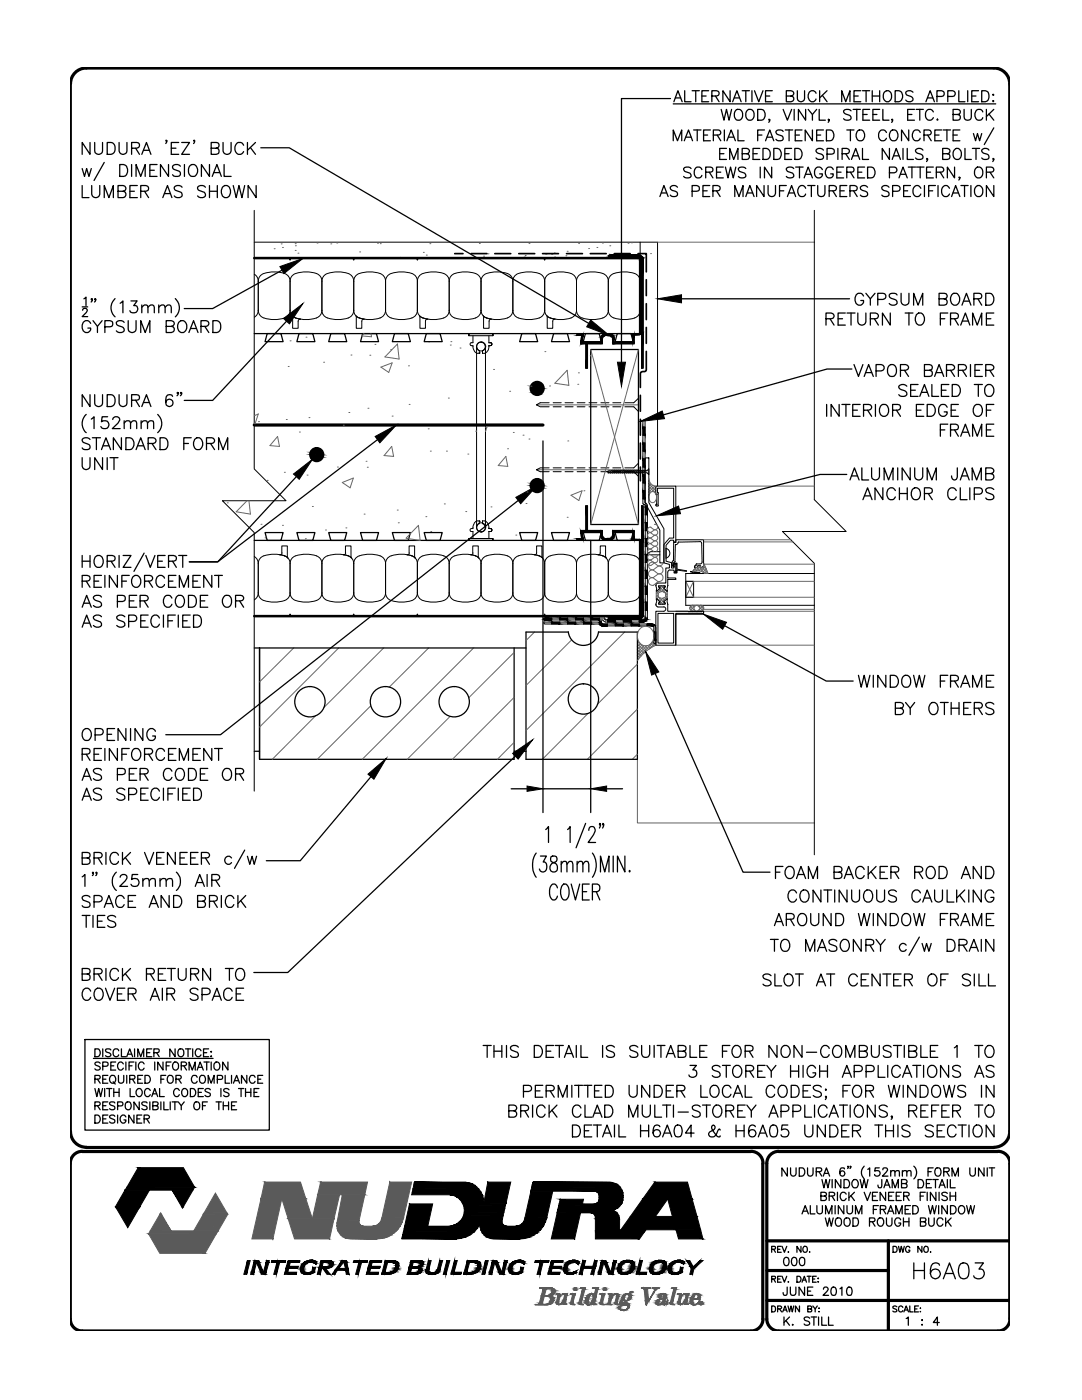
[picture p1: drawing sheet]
<svg xmlns="http://www.w3.org/2000/svg" width="216mm" height="279mm" viewBox="0 0 216 279" stroke-linecap="round" stroke-linejoin="round" font-family="sans-serif">
<!-- layer: LINE65 -->
<g fill="none" stroke="#000" stroke-width=".63">
<path d="M50.7 84.8h57.6"/>
<circle cx="107.2" cy="77.5" r="1.21"/>
<circle cx="63.2" cy="90.7" r="1.21"/>
<circle cx="107.2" cy="96.9" r="1.21"/>
</g>
<!-- layer: LINE18 -->
<g fill="none" stroke="#000" stroke-width=".2">
<path d="M50.7 48.3h80.5v48.7M127.7 48.3v3.2M127.4 79.5l-.9 .9h-1.8M109.6 93.4h-1.8l-.8 .4 .8 .3h1.8M109.6 80.4h-1.8l-.8 .4 .8 .4h1.8M110.4 94.1h1.6M110.4 93.4h1.6M110.4 80.4h1.6M110.4 81.2h1.6M112.7 94.1h1.7M112.7 93.4h1.7M112.7 80.4h1.7"/>
<path d="M112.7 81.2h1.7M115.2 94.1h1.5M115.2 93.4h1.5M115.2 80.4h1.5M115.2 81.2h1.5M117.5 94.1h1.6M117.5 93.4h1.6M117.5 80.4h1.6M117.5 81.2h1.6M119.9 94.1h1.6M119.9 93.4h1.6M119.9 80.4h1.6"/>
<path d="M119.9 81.2h1.6M122.3 94.1h1.6M122.3 93.4h1.6M122.3 80.4h1.6M122.3 81.2h1.6M124.7 94.1h1.8l.9 1M124.7 81.2h1.8l.9 .9M127.4 92.4l-.9 1h-1.8M130.9 98.6v-1.6h3.9v11.2M130.9 98.6l.1 .1M131 98.7h.1M131 98.7v1.8l-.1 .2"/>
<path d="M131.2 98.4h.1M131.3 98.3l-.1-.9h3.2v10h-.8l-1.1 1.3v3.6l1.1 .3v.8h-.7v3h-1.7l-.3 .3M131.3 98.3l.1 .1M131.3 98.4v2.5M130.9 116.9l.1 .6v.4M130.9 100.7v.2M130.9 116.7v.2M130.9 100.9l.1 .1M130.9 116.8v.1M131 119.6v.4l-.1 .6M131 100.7h.1M131 101h.3"/>
<path d="M131 119.6l.1-.1 .5 .6M131 117.9l.1 .1M131.4 100.9l-.1 .1M131.4 117.1l.1 .1M131.5 116.9h1.2v.2M131.5 116.9l-.1 .2M131.5 117.2l.2 .1v.1M131.6 117.4l-.5 .6M132.5 117.4l.6 .6M132.7 117.2l-.2 .1v.1M132.7 117.1l-.1 .1M132.7 117.1h.1"/>
<path d="M133.2 119.6v1M133.2 119.6l-.1-.1-.6 .6 .1 .2M133.2 117.9l-.1 .1M133.2 114.2v1.2l1.6-.1v.3h-1.6v1.3M133.2 116.9v1M133.3 116.8v.1M133.7 113.8h.8v.4l.3-.2M133.7 113.7l-.4 .2v.2M134.4 111.9l-.3 .2 .1 .7 .2 .3 .1-.1-.1-.1M134.4 108.1v-.3h-.6l-.9 1v3.2l1.1 .3v1.1h.5v-.7M134.5 108.2h.3M134.5 108.1l-.2 3.8"/>
<path d="M134.5 108.2l.3 .1v-.6h5.6v5.2M134.7 112.1l-.3 .2v.6M134.8 112.6l-.3 .1M134.8 108.8l-.1 3.3M134.8 112.6l.1 .1M134.8 112.7v1.3M134.8 108.2h.1M134.9 108.7l-.1 .1M135.4 108.1l-.2 .4-.3 .2M136.8 116h1.6v3.2h-1.6zM137 113.9l-1.9-.3v-1.2h-.6l.4 .1v1.7h-.4v.2h.5l.2-.6 1.8 .2M137.8 114l1.9 .4-1.9-.2"/>
<path d="M138.8 112.9l-.2 .1v.2l.4 .1M138.9 112.6v.2M138.9 112.8l-.1 .1M139 112.5l-.1 .1M139 113.2l.2-.3h.6v.3l.2 .1M139.6 108.1l-4.2 .1M139.6 108.1l.4 .4M140 108.5l.1 3.7M140.1 112.1l-.3 .4-.8 .1M140.3 113l-.4 .3M140.4 112.9v.1M162.5 114.5h-25.7v6.3h25.7"/>
<path d="M130.9 120.6v.2M130.9 120.6h.1M131.3 122.4h3.1v5.9h-3.1zM131.4 120.5l.1 .1M131.4 120.4v.1M131.5 120.3l-.1 .1M131.6 120.2h-.1M131.7 120.1l-.1 .2M132.6 120.2h.1M132.6 120.3l.1 .1M132.7 120.4v.1M132.7 120.5l-1.2 .1"/>
<path d="M133.2 120.6v1.4h4.1l.1 .1 .2-.1 .1 .1 .1-.1 .1 .1 .2-.1 .1 .1 .1-.1 .1 .1 .2-.1 .1 .1 .1-.1 .2 .1 .1-.1 .1 .1 .1-.1 .2 .1 .1-.1 .1 .1 .1-.1 .2 .1 .4-.1v.4h-5.6v6.4h-3.9v-6.8h1.5a.44 .44 0 0 0 .5-.4 .44 .44 0 0 0-.5-.5h-1.2l-.3-.4M133.3 120.6h.1M140.4 122v.6h-5.6v6.1"/>
</g>
<!-- layer: LINE65 -->
<g fill="#000" stroke="#000" stroke-width=".2">
<path d="M106.3 78.3h1.7l-.4 .3zM106.7 76.4l.5-.1 .4 .1zM62.3 91.6h1.7l-.4 .2zM62.7 89.6h.9zM106.3 97.8h1.7l-.4 .2zM106.7 95.8h.9z"/>
<path d="M106.1 77.1l-.1 .4h2.3zM106.1 77.1h2.2v.4z"/>
<path d="M106.3 76.7l-.2 .4h2.2zM106.3 76.7h1.7l.3 .4z"/>
<path d="M106 77.5l.1 .5h2.2zM106 77.5h2.3v.5z"/>
<path d="M106.3 76.7h1.7l-1.3-.3zM106.7 76.4h.9l.4 .3z"/>
<path d="M106.1 78l.2 .3h1.7zM106.1 78h2.2l-.3 .3z"/>
<path d="M106.3 78.3l.4 .3h.9zM106.7 78.6h.9z"/>
<path d="M62.1 90.3l-.1 .4h2.4zM62.1 90.3h2.2l.1 .4z"/>
<path d="M62.3 89.9l-.2 .4h2.2zM62.3 89.9h1.7l.3 .4z"/>
<path d="M62 90.7l.1 .5h2.2zM62 90.7h2.4l-.1 .5z"/>
<path d="M62.3 89.9h1.7l-1.3-.3zM62.7 89.6h.9l.4 .3z"/>
<path d="M62.1 91.2l.2 .4h1.7zM62.1 91.2h2.2l-.3 .4z"/>
<path d="M62.3 91.6l.4 .2h.9zM62.7 91.8h.9z"/>
<path d="M106.1 96.5l-.1 .4h2.3zM106.1 96.5h2.2v.4z"/>
<path d="M106.3 96.1l-.2 .4h2.2zM106.3 96.1h1.7l.3 .4z"/>
<path d="M106 96.9l.1 .5h2.2zM106 96.9h2.3v.5z"/>
<path d="M106.3 96.1h1.7l-1.3-.3zM106.7 95.8h.9l.4 .3z"/>
<path d="M106.1 97.4l.2 .4h1.7zM106.1 97.4h2.2l-.3 .4z"/>
<path d="M106.3 97.8l.4 .2h.9zM106.7 98h.9z"/>
</g>
<!-- layer: line25 -->
<g fill="none" stroke="#000" stroke-width=".25">
<path d="M50.7 66.6h77M53.3 66.6h2.8l.4 1.6h-3.6zM59.7 66.6h2.7l.4 1.6h-3.6zM66 66.6h2.8l.4 1.6h-3.6zM72.4 66.6h2.7l.4 1.6h-3.6zM78.7 66.6h2.8l.4 1.6h-3.6zM85.1 66.6h2.7l.4 1.6h-3.6zM104.1 66.6h2.8l.4 1.6h-3.6zM110.5 66.6h2.7l.4 1.6h-3.6zM116.8 66.6h2.8l.4 1.6h-3.6zM117.9 69.8h9.5v34.9h-9.5zM123.2 66.6h2.7l.4 1.6h-3.6z"/>
<path d="M50.7 107.9h77M52.9 106.3h3.6l-.4 1.6h-2.8zM59.2 106.3h3.6l-.4 1.6h-2.7zM65.6 106.3h3.6l-.4 1.6h-2.8zM71.9 106.3h3.6l-.4 1.6h-2.7zM78.3 106.3h3.6l-.4 1.6h-2.8zM84.6 106.3h3.6l-.4 1.6h-2.7zM103.7 106.3h3.6l-.4 1.6h-2.8zM110 106.3h3.6l-.4 1.6h-2.7zM116.4 106.3h3.6l-.4 1.6h-2.8zM122.7 106.3h3.6l-.4 1.6h-2.7zM50.7 129.3h54.3"/>
<path d="M102.6 129.3v22.2h-50.8M113.4 126.1h-8.4v25.4h22.2v-25.4h-7.8M113.4 126.1a3 3 0 0 0 3 2.7 3 3 0 0 0 3-2.7M50.7 149.9h1.1M51.8 151.5v-22.2v22.2M102.6 149.9h2.4"/>
<circle cx="116.4" cy="139.5" r="3"/>
<circle cx="61.8" cy="140" r="3"/>
<circle cx="76.9" cy="140" r="3"/>
<circle cx="90.6" cy="140" r="3"/>
</g>
<!-- layer: HATCH -->
<g fill="none" stroke="#666" stroke-width=".2">
<path d="M54.7 49.6h.1M56.1 48.7h.1M56.4 49.4h.1M58.9 48.6h.1M58.9 50h.1M58.9 49.1h.1M59.5 50.5h.1M63.3 48.5h.1M66 48.7h.1M67.2 48.5h.1M71.5 51.5h.1M71.8 50.3h.1"/>
<path d="M75.3 48.5h.1M75.9 48.6h.1M79.8 51.4h.1M84.5 50.4h.1M85.1 50.9h.1M85.8 48.6h.1M87.9 51.4h.1M95.6 48.6h.1M96.5 51.1h.1M97.4 50.7h.1M104.6 51.3h.1M104.8 51h.1"/>
<path d="M105.6 48.6h.1M108.9 50.7h.1M110.1 50.7h.1M110.6 50.5h.1M110.7 51.3h.1M112.9 51h.1M113.2 50.2h.1M115.5 48.6h.1M117.4 49.6h.1M119.1 49.4h.1M120.2 48.5h.1M121.5 50.7h.1"/>
<path d="M121.7 49.1h.1M123 51h.1M125.3 48.5h.1M126 48.5h.1M129.8 50.6h.1M57.5 73.1h.1M57.9 68h.1M61.1 67.3h.1M64.6 72.3h.1M70 70.9h.1M72.6 66.6l-.4 .4 1.9 .2-.1-.6M73.8 70.9h.1"/>
<path d="M74.8 68.7h.1M76 73.3l2.2-.9-.6 1.9zM77.9 69.8h.1M79.3 68.7l.3 3-2.8-.5zM81.5 73h.1M85.5 68.2h.1M89.5 79.4h.1M89.8 68.9h.1M90 68.2h.1M91.8 69.5h.1M98.5 73.7h.1M101.7 78.1h.1"/>
<path d="M105.9 77.1h.1M108.7 70.2h.1M109.7 77h.1M113.2 73.9l.3 3-2.8-.4zM115.3 76.7h.1M115.4 74.4h.1M117.9 69.8l9.5 34.9M117.9 70.9v.1M127.4 69.8l-9.5 34.9M49.3 99.9l-2.2 2.2 2.9 .5-.3-2.7M51.5 82.6l-.6 2-.2-.2M51.6 84.1h.1"/>
<path d="M51.6 82.6l-.9 .4M53.3 95.9h.1M55.4 87.1l.4 2-1.9-.2zM56.7 94.3h.1M57.1 83.7h.1M59.7 86.2h.1M61.3 94.8h.1M61.7 83.3h.1M67.3 93.2h.1M68.3 96.3l2.2-.9-.6 2zM68.5 84.9h.1M69.6 82.3h.1"/>
<path d="M73 92.1h.1M73.3 93.2h.1M73.4 81.5h.1M78.2 89.1l.3 2-1.9-.2zM78.2 83h.1M81.6 80.7h.1M85.4 85.6h.1M85.9 90h.1M89.1 90h.1M93.4 90.6h.1M95.1 86h-.1l.1 .1M96.9 85.3l.3-.1-.3 .9"/>
<path d="M100.9 91.1l.4 2-1.9-.2zM101.3 89.6h.1M102.4 86.3h.1M104.4 86.9h.1M105.2 98.2h.1M105.6 87.6h.1M107 93.8h20.4M107 80.8h20.4M113.3 88h.1M113.9 98.8l2.2-.9-.6 2zM116.5 97.9h.1M129.5 98.8h.1"/>
<path d="M129.5 98.2l.2 .3M129.5 97.7l.5 .5M129.5 96.5l1.4 1.4-.3 .3-1.1-1.1M129.5 96l.1 .1M129.5 95.9h.1M129.5 95.5a1.42 1.42 0 0 0 1.4 1.5M129.6 98.6l-.1 .1M129.7 96.3l-.2 .2M129.9 96.6l-.4 .4M130.2 96.8l-.7 .8M130.4 96.9l.5 .5M130.7 97l-1.2 1.2"/>
<path d="M130.7 98.4l.2 .1M130.9 98.5h-.1M130.9 97.3l-.8 .8M134.8 97h27.7M45.4 100.4h.1M52.1 104.6h.1M52.9 107.3h.1M56.4 104.8h.1M60.9 107.5h.1M62.3 101.1h.1M65 105.8h.1M69 105.4h.1"/>
<path d="M72.7 102.6h.1M79.3 101.8h.1M79.5 104.3h.1M81 107.4l2.5-2.6 .3 3.1-2.8-.5M85 103.1h.1M86 106.1h.1M88.7 100.6h.1M92.9 102.1h.1M98 101.2h.1M102.9 106.8h.1M105 100.5h.1M113.2 103.2h.1"/>
<path d="M129.3 110.4l.5 .2M129.8 110.7a.53 .53 0 0 0-.6 .6 .53 .53 0 0 0 .7 .4M129.9 107.4l.7 .6a.53 .53 0 0 1 .6 .5 .53 .53 0 0 1-.6 .5M129.9 108.5l.7 .6a.53 .53 0 0 1 .6 .3 .53 .53 0 0 1-.3 .6M129.9 105.2l.6 .5M129.9 109.6l.6 .5M129.9 111.8l.6 .5M129.9 105.2a.53 .53 0 0 0-.7 .5 .53 .53 0 0 0 .7 .5M129.9 106.3a.53 .53 0 0 0-.7 .5 .53 .53 0 0 0 .7 .5M129.9 107.4a.53 .53 0 0 0-.7 .5 .53 .53 0 0 0 .7 .5M129.9 108.5a.53 .53 0 0 0-.7 .5 .53 .53 0 0 0 .7 .5M129.9 109.6l-.6 .2v.5"/>
<path d="M129.9 111.8a.53 .53 0 0 0-.7 .5 .53 .53 0 0 0 .7 .5M129.9 110.7l.7 .6a.53 .53 0 0 1 .6 .5 .53 .53 0 0 1-.6 .5M130.4 115.3l.9 .8M130.4 113.8a.79 .79 0 0 0-1 .7 .79 .79 0 0 0 1 .8 .78 .78 0 0 0-1 .7 .78 .78 0 0 0 1 .8M130.4 112.2l.9 .7M130.4 112.2a.78 .78 0 0 0-1 .8 .78 .78 0 0 0 1 .7M130.5 105.8l-.6 .5 .7 .6a.53 .53 0 0 1 .6 .5 .53 .53 0 0 1-.6 .5M130.5 106.9l-.6 .5M130.5 108l-.6 .5M130.5 109.1l-.6 .5M130.5 111.3l-.6 .5M130.5 112.4l-.6 .5"/>
<path d="M130.6 104.7a.53 .53 0 0 1 .6 .5 .53 .53 0 0 1-.6 .5M130.6 105.8a.53 .53 0 0 1 .6 .5 .53 .53 0 0 1-.6 .5M131 117.9v1.7M131 119.3l1.3 1.3 .2-.3M131 118.7l1.7 1.8M131 118.1l.3 .4M131.2 117.8l.4 .4M131.2 110.7l-.2 .4-.4 .1M131.3 116.1l-.9 .7M131.3 114.6l-.9 .7M131.3 113l-.9 .7M131.3 114.5a.78 .78 0 0 1 1 .8 .78 .78 0 0 1-1 .7"/>
<path d="M131.3 113a.78 .78 0 0 1 1 .8 .78 .78 0 0 1-1 .7l-.9-.7M131.3 118.6v.3M131.3 118.6l-.3 .4M131.4 118.9a.81 .81 0 0 0 1.2 .4M131.4 117l1.8 1.7M131.4 119.2l-.4 .3M131.5 117.6l.5 .5M131.6 118.2l-.2 .3M131.6 117.2l.4-.3 1.2 1.2M131.7 118.2h-.2M131.8 119.4l-.5 .4M132.3 112.3l-.3 .5-.6 .1"/>
<path d="M132.4 118.2h.2M132.5 118.2h-.8M132.5 117.5l-.6 .6M132.6 119.2l.4 .4M132.6 118.2l.2 .3M132.7 119.9l-.5-.5-.6 .6M132.7 117.1l-.2-.2-1.5 1.6M132.8 118.6l-.2 .7M132.8 117.8l-.4 .3M133.1 118l-.4 .4M133.2 117.9v1.7M133.2 119.1l-1.5 1.5-.2-.3"/>
<path d="M133.2 118.5l-.4 .4 .4 .3M138.4 113.8l.2 .2M138.4 114.1a1.93 1.93 0 0 1 2.2 .3M138.7 113.5l.4 .4M138.9 113.3l-.6 .7M139 113.3l.7 .6M139.4 113.1l1.3 1.4M139.7 113.1l-.9 .8M139.8 113.2v-.1l-.7 .1a1.21 1.21 0 0 0-.8 .9h.1M139.8 113.2h.1M140.1 113.3l-.7 .6M140.1 113.3l1.1 1.1"/>
<path d="M140.4 108.1h17.8M140.4 107.7h17.4M140.4 113l.5 .5M140.5 112.6l.1 .1M140.6 112.7l.7 1.8h-.7M140.6 112.8l-.2 .1M140.7 113.1l-.8 .9M140.9 113.6l-.6 .6M141.1 113.9l-.5 .6M141.2 114.4v.1M162.5 112.6h-22.1v.8l-.6-.1M58.6 129.3l-6.8 6.8"/>
<path d="M67.6 129.3l-15.8 15.8M76.6 129.3l-12 11.9M85.5 129.3l-7.8 7.8M94.5 129.3l-22.2 22.2M102.6 130.2l-9.1 9.1M102.6 139.2l-12.3 12.3M106.7 126.1l-1.7 1.7M114.1 127.7l-9.1 9.1M124.6 126.1l-19.6 19.7M127.2 130.2l.7 .7M127.2 127.9l1.9 1.9M127.2 127.4h.1"/>
<path d="M127.2 132.5l-7.9 7.9M127.4 127.8l-.2 .2M127.5 128.2l-.3 .3 1.6 1.6M127.8 128.5l-.6 .6 1.3 1.3M128.1 128.7l-.9 .9 1 1M128.5 128.8l-1.3 1.4M128.7 128.9l.7 .7M129.1 128.8l-1.9 2 .4 .4M129.2 128.8l.6 .6M129.6 128.7l.5 .4M129.9 128.4l.6 .6M130.1 128.1l.7 .7"/>
<path d="M130.3 127.7l.2 .1M130.4 127.3h.1M130.5 128l-3.3 3.3 .2 .2M130.5 127.5h-.1M130.6 128.5l-1 1M130.8 128.8h.1M134.8 128.8h27.7M134.8 122h27.7M137.6 121.4l.6 .6M137.8 121l.9 1M138.2 120.8h1.6l.6 .6M138.3 120.8a.61 .61 0 0 0-.7 .6 .61 .61 0 0 0 .7 .6"/>
<path d="M138.5 121.2l-.4-.4-.5 .5M138.5 121.6l-.4 .4M138.7 120.8l.1 .1M138.7 121.9v.1M138.7 120.8l-.9 1M139.2 121.9l.1 .1M139.2 120.8l1 1M139.3 120.8l-.1 .1M139.5 121.7l.3 .3M139.8 120.8a.61 .61 0 0 1 .6 .6 .61 .61 0 0 1-.5 .6M139.8 120.8l-.3 .3M140.2 121l-1 1"/>
<path d="M140.4 121.6h22.1M140.4 121.4l-.6 .6M63 142.9l-8.7 8.6M74 140.9l-10.7 10.6M89.8 143l-8.5 8.5M102.6 148.2l-3.4 3.3M117.3 142.4l-9.1 9.1M127.2 141.5l-10 10M127.2 150.5l-1 1"/>
<circle cx="139.1" cy="121.4" r=".57"/>
</g>
<!-- layer: line25 -->
<path d="M131.2 48.3h31.3M129.7 98.4a.68 .68 0 0 1 .8-.3 .68 .68 0 0 1 .5 .7 .95 .95 0 0 1-.1 1.1 .95 .95 0 0 1-1 .3 1.47 1.47 0 0 1-.2-1.8zM138.4 116l-1.6 3.2h25.7M162.5 116h-25.7l1.6 3.2M127.6 125.5a1.67 1.67 0 0 1 2.1-.2 1.67 1.67 0 0 1 .7 1.9 1.64 1.64 0 0 1-1.7 1.7 1.64 1.64 0 0 1-1.5-2l.2-.8zM130.9 128.7l-1.8 1.1-1 .9-.9 1.1M127.2 151.5v12.7h35.3" fill="none" stroke="#666" stroke-width=".2"/>
<!-- layer: LINE9 -->
<g fill="none" stroke="#000" stroke-width=".2">
<path d="M50.7 42v51.6l6.4 6.3h-12.7l6.3 6.4v51.6M50.7 54.7a1.59 1.59 0 0 1 .8 1.4M51.5 56.1v5.9M56.8 54.6a1.59 1.59 0 0 1 1.1 1.5M56.8 54.6a5.8 5.8 0 0 0-4.8 .4l-.5 1.1M57.7 51.5h.4l-.2 .4zM57.9 56.1v5.9M59 54.6a1.59 1.59 0 0 0-1.1 1.5M59 54.6a5.7 5.7 0 0 1 4.8 .4l.4 1.1M64.2 56.1v5.9M64.2 56.1a1.73 1.73 0 0 1 1.7-1.7 5.4 5.4 0 0 1 4.3 .6l.4 1.1M70.4 51.5h.4l-.2 .4z"/>
<path d="M70.6 56.1v5.9M75.8 54.6a1.59 1.59 0 0 1 1.1 1.5M75.9 54.6a5.8 5.8 0 0 0-4.9 .4l-.4 1.1M76.9 56.1v5.9M78 54.6a1.59 1.59 0 0 0-1.1 1.5M78.1 54.6a5.7 5.7 0 0 1 4.8 .4l.4 1.1M83.1 51.5h.4l-.2 .4zM83.3 56.1v5.9M83.3 56.1a1.73 1.73 0 0 1 1.7-1.7 5.4 5.4 0 0 1 4.2 .6l.4 1.1M89.6 56.1v5.9M94.9 54.6a1.59 1.59 0 0 1 1.1 1.5M94.9 54.6a5.8 5.8 0 0 0-4.8 .4l-.5 1.1"/>
<path d="M96 56.1v5.9M97.1 54.6a1.59 1.59 0 0 0-1.1 1.5M101.2 54.6a1.59 1.59 0 0 1 1.1 1.5M101.3 54.6l-1.2-.3h-1.2l-1.8 .3M102.3 56.1v5.9M103.4 54.6a1.59 1.59 0 0 0-1.1 1.5M103.5 54.6a5.7 5.7 0 0 1 4.8 .4l.4 1.1M108.5 51.5h.4l-.2 .4zM108.7 56.1a1.73 1.73 0 0 1 1.7-1.7 5.4 5.4 0 0 1 4.2 .6l.4 1.1M108.7 56.1v5.9M115 56.1v5.9M120.3 54.6a1.59 1.59 0 0 1 1.1 1.5"/>
<path d="M120.3 54.6a5.8 5.8 0 0 0-4.8 .4l-.5 1.1M121.4 56.1v5.9M122.5 54.6a1.59 1.59 0 0 0-1.1 1.5M122.5 54.6a5.7 5.7 0 0 1 4.8 .4l.4 1.1v5.9a1.73 1.73 0 0 1-1.6 1.6l-1.8 .2-1.8-.3M127.4 50.9l-5.9 .1v.3l.3 .1h5.6M127.4 50.9a.95 .95 0 0 1 1 .9M127.4 51.4h.2l.3 .4M127.8 51.8v14.5M128.3 51.8v21.7h-.3v-7.2M162.5 42v57.7l6.3 6.4h-12.7l6.4 6.3v58.2M51.5 61.9a1.59 1.59 0 0 1-.8 1.4M51.5 61.9a1.73 1.73 0 0 0 1.7 1.7l1.8 .2 1.8-.3"/>
<path d="M57.9 61.9a1.59 1.59 0 0 1-1.1 1.6M57.9 61.9a1.59 1.59 0 0 0 1.1 1.6l-.7-.5 .1 .3v2.2h1.1v-1.4a.4 .4 0 0 1 .5-.4l-1-.2a5.7 5.7 0 0 0 4.8-.5l.4-1.1M64.2 61.9a1.73 1.73 0 0 0 1.7 1.7 5.4 5.4 0 0 0 4.3-.6l.4-1.1M70.6 61.9a1.59 1.59 0 0 0 1.1 1.6M71 63l.7 .5M71 63l.1 .3M71.1 63.3v2.2h1.1v-1.6l.5-.2-1-.2M71.7 63.5l1.2 .2 1.2 .1 1.8-.3M76.9 61.9a1.59 1.59 0 0 1-1.1 1.6M76.9 61.9a1.59 1.59 0 0 0 1.1 1.6M83.3 61.9a1.73 1.73 0 0 1-1.7 1.7l-1.8 .2-1.7-.3M83.3 61.9a1.59 1.59 0 0 0 1.1 1.6"/>
<path d="M83.8 63.3v2.2h1.1v-1.6l.5-.2M83.8 63.3l-.1-.3 .7 .5M84.4 63.5l1 .2M89.6 61.9a1.73 1.73 0 0 1-1.6 1.7l-1.8 .2-1.8-.3M89.6 61.9a1.73 1.73 0 0 0 1.7 1.7l1.8 .2 1.8-.3M93.6 66.6v.4zM93.6 67h4.8M93.6 66.6h4.8M94.4 69.2a1.69 1.69 0 0 0 .7 1.3M94.4 69.2h.1M94.4 67v1.4h-.3a.3 .3 0 0 0-.3 .3 .3 .3 0 0 0 .3 .3h.3v.2M95.1 69.2v36.1"/>
<path d="M95.1 70.5h.1M95.1 70.5h.5M95.6 70a.86 .86 0 0 1-.3-1.4 .86 .86 0 0 1 1.3 0 .86 .86 0 0 1-.3 1.4M95.6 70h.1M95.6 70.5h.1M95.6 70.4h.1M95.6 70v.4M96 61.9a1.59 1.59 0 0 0 1.1 1.6l-.7-.5 .1 .3M96 61.9a1.59 1.59 0 0 1-1.1 1.6M96.3 70h.1M96.3 70.4v.1M96.3 70v.5"/>
<path d="M96.5 63.3v2.2h1.1v-1.6l.5-.2-1-.2 1.2 .2 1.2 .1 1.8-.3M96.9 69.2v36.1M97.6 69h.2h-.2M97.6 69.2a1.23 1.23 0 0 1-1.3 1.3M97.6 69.2h.1M97.6 67v1.4h.2M97.6 69v.2M97.8 68.4a.3 .3 0 0 1 .3 .3 .3 .3 0 0 1-.3 .3 .3 .3 0 0 0 .3-.3 .3 .3 0 0 0-.3-.3zM98.4 66.6h.1M98.4 66.7v.3zM102.3 61.9a1.59 1.59 0 0 1-1.1 1.6M102.3 61.9a1.59 1.59 0 0 0 1.1 1.6"/>
<path d="M108.7 61.9a1.73 1.73 0 0 1-1.7 1.7l-1.8 .2-1.7-.3M108.7 61.9a1.59 1.59 0 0 0 1.1 1.6M109.1 63l.7 .5M109.1 63l.1 .3M109.2 63.3v2.2h1.1v-1.6l.5-.2M109.8 63.5l1 .2M115 61.9a1.73 1.73 0 0 1-1.6 1.7l-1.8 .2-1.8-.3M115 61.9a1.73 1.73 0 0 0 1.7 1.7l1.8 .2 1.8-.3M120.8 66.6h.8a.95 .95 0 0 1 1 1M120.8 67h.8M120.9 66.6a.95 .95 0 0 0-1 1v.7h-3.7l.2-1.7h-1.3v.4h.9l-.2 1.6h1.1v4.9h.3v-4.9h3v-1a.64 .64 0 0 1 .7-.7M121.4 61.9a1.59 1.59 0 0 1-1.1 1.6"/>
<path d="M121.4 61.9a1.59 1.59 0 0 0 1.1 1.6M126.3 66.9v1.4h-3.8v-.7M126.3 66.6h1.2M126.4 66.6l-.1 .3M126.5 66.9v1.7h-4.3v-1a.64 .64 0 0 0-.6-.7M126.6 66.8h.9M126.7 66.8l-.1 .1M127.9 66.3l-.4 .3M128 66.3l-.2 .5h-.3M121.1 94.1l.4-.1h7.6l.4-.5v1.2l-.4-.4h-7.6zM122.2 93.8l-.9 .6M122.6 93.8l-.8 .6"/>
<path d="M123 93.8l-.9 .6M123.4 93.8l-.9 .6M123.8 93.8l-.8 .6M124.2 93.8l-.9 .6M124.6 93.8l-.9 .6M125 93.8l-.9 .6M125.4 93.8l-.9 .6M125.8 93.8l-.9 .6M126.2 93.8l-.9 .6M126.5 93.8l-.8 .6M127 93.8l-.9 .6M127.4 93.8l-.9 .6"/>
<path d="M127.8 93.8l-.9 .6M128.2 93.8l-.9 .6M128.3 84v16.5l.5 .4M128.3 99.6h.4M128.3 97.9h.4M128.3 96.4h.4M128.3 94.8h.4M128.3 93.2h.4M128.3 91.6h.4M128.3 90h.4M128.3 88.4h.4M128.3 86.9h.4"/>
<path d="M128.3 85.2h.4M128.3 84l.2-.2 .2 .2v16.3l.2 .2 .3 .4v22.4h-.5v-22.4M128.5 93.8l-.8 .6M128.7 91.4h.8v8.9l3 5.2v6.8h-.8v-6.5l-3-5.5zM129 93.8l-.9 .6M51.5 118.3a1.59 1.59 0 0 1-.8 1.4M51.5 112.5v5.8M51.5 118.3a1.73 1.73 0 0 0 1.7 1.7l1.8 .2 1.8-.4M55.8 110.7l1 .2a5.8 5.8 0 0 0-4.8 .5l-.5 1a1.59 1.59 0 0 0-.8-1.3M56.2 110.3v-1.3h1.1l.1 2.4M56.3 110.3l-.2 .3-.3 .1M57.9 112.5v5.8"/>
<path d="M57.9 118.3a1.59 1.59 0 0 1-1.1 1.5M57.9 118.3a1.59 1.59 0 0 0 1.1 1.5M59 110.9a1.59 1.59 0 0 0-1.1 1.5 1.59 1.59 0 0 0-1.1-1.5l.7 .5M64.2 112.5v5.8M64.2 118.3a1.73 1.73 0 0 1-1.6 1.7l-1.8 .2-1.8-.4M64.2 118.3a1.73 1.73 0 0 0 1.7 1.7 5.4 5.4 0 0 0 4.3-.6l.4-1.1M68.5 110.7l1 .2M68.9 110.3v-1.3h1.1l.1 2.4M69 110.3l-.2 .3-.3 .1M69.5 110.9l.7 .5M69.5 110.9a5.8 5.8 0 0 0-4.8 .5l-.5 1a1.73 1.73 0 0 0-1.6-1.6l-1.8-.2-1.8 .3M70.6 112.5v5.8"/>
<path d="M70.6 118.3a1.73 1.73 0 0 0 1.7 1.7l1.8 .2 1.8-.4M75.8 110.9a1.59 1.59 0 0 1 1.1 1.5 1.59 1.59 0 0 1 1.1-1.5M75.9 110.9a5.8 5.8 0 0 0-4.9 .5l-.4 1a1.59 1.59 0 0 0-1.1-1.5M76.9 112.5v5.8M76.9 118.3a1.59 1.59 0 0 1-1.1 1.5M76.9 118.3a1.59 1.59 0 0 0 1.1 1.5M81.2 110.7l1 .2M81.6 110.3v-1.3h1.1l.1 2.4M81.7 110.3l-.2 .3-.3 .1M82.2 110.9l.7 .5M82.2 110.9l-1.2-.2-1.2-.1-1.7 .3M83.3 112.5v5.8"/>
<path d="M83.3 118.3a1.73 1.73 0 0 1-1.7 1.7l-1.8 .2-1.7-.4M83.3 118.3a1.73 1.73 0 0 0 1.7 1.7 5.4 5.4 0 0 0 4.2-.6l.4-1.1M89.6 112.5v5.8M89.6 118.3a1.73 1.73 0 0 0 1.7 1.7l1.8 .2 1.8-.4M93.6 107.5v.4zM93.6 107.5h4.8M93.6 107.9h4.8M93.9 110.7l1 .2a5.8 5.8 0 0 0-4.8 .5l-.5 1a1.73 1.73 0 0 0-1.6-1.6 5.5 5.5 0 0 0-4.3 .6l-.4 1a1.59 1.59 0 0 0-1.1-1.5M94.3 110.3v-1.3h1.1l.1 2.4M94.4 105.3h.1M94.4 105.3v.2h-.3a.3 .3 0 0 0-.3 .3 .3 .3 0 0 0 .3 .3h.3v1.4M94.4 110.3l-.2 .3-.3 .1"/>
<path d="M95.1 104a1.7 1.7 0 0 0-.7 1.3M95.1 104h.1M95.1 104h.5M95.6 104.5a.86 .86 0 0 0-.3 1.3 .86 .86 0 0 0 1.3 0 .86 .86 0 0 0-.3-1.3M95.6 104.5h.1M95.6 104h.1M95.6 104v.5M96 118.3a1.59 1.59 0 0 0 1.1 1.5M96 112.5v5.8M96 118.3a1.59 1.59 0 0 1-1.1 1.5M96.3 104a1.18 1.18 0 0 1 1.3 1.3M96.3 104.5h.1"/>
<path d="M96.3 104h.1M96.3 104v.5M97.1 110.9a1.59 1.59 0 0 0-1.1 1.5 1.59 1.59 0 0 0-1.1-1.5l.7 .5M97.1 119.8l1.2 .3 1.2 .1 1.8-.4M97.6 105.5h.2h-.2M97.6 105.3h.1M97.6 105.3v.2M97.8 105.5a.3 .3 0 0 1 .3 .3 .3 .3 0 0 1-.3 .3 .3 .3 0 0 0 .3-.3 .3 .3 0 0 0-.3-.3zM97.8 106.1h-.2v1.4M98.4 107.9h.1M98.4 107.5v.3zM101.2 110.9a1.59 1.59 0 0 1 1.1 1.5 1.59 1.59 0 0 1 1.1-1.5"/>
<path d="M101.3 110.9l-1.2-.2-1.2-.1-1.8 .3M102.3 118.3a1.59 1.59 0 0 1-1.1 1.5M102.3 118.3a1.59 1.59 0 0 0 1.1 1.5M102.3 112.5v5.8M106.6 110.7l.4-.2 .1-1.5h1v2.2M106.6 110.7l1 .2M107.6 110.9l.7 .5M107.6 110.9l-1.2-.2-1.2-.1-1.7 .3M108.2 111.1l.1 .3M108.7 118.3a1.73 1.73 0 0 1-1.7 1.7l-1.8 .2-1.7-.4M108.7 118.3a1.73 1.73 0 0 0 1.7 1.7 5.4 5.4 0 0 0 4.2-.6l.4-1.1M108.7 112.5v5.8"/>
<path d="M115 118.3a1.73 1.73 0 0 0 1.7 1.7l1.8 .2 1.8-.4M115 112.5v5.8M119.3 110.7l.4-.2 .1-1.5h1v2.2M119.3 110.7l1 .2a5.8 5.8 0 0 0-4.8 .5l-.5 1a1.73 1.73 0 0 0-1.6-1.6 5.5 5.5 0 0 0-4.3 .6l-.4 1a1.59 1.59 0 0 0-1.1-1.5M119.9 106.9a.95 .95 0 0 0 1 .9M119.9 106.9v-.7h-3.7l.2 1.6h-1.3v-.3h.9l-.2-1.6h1.1v-4.9h.3v4.9h3v1M120.2 106.9a.64 .64 0 0 0 .7 .6M120.9 111.1l.1 .3M121.4 118.3a1.59 1.59 0 0 1-1.1 1.5M121.4 118.3a1.59 1.59 0 0 0 1.1 1.5M121.4 112.5v5.8M122.2 106.9a.64 .64 0 0 1-.6 .6h-.8"/>
<path d="M122.2 106.9v-1h4.3v1.7M122.5 110.9a1.59 1.59 0 0 0-1.1 1.5 1.59 1.59 0 0 0-1.1-1.5l.7 .5M122.5 110.9a5.7 5.7 0 0 1 4.8 .5l.4 1M122.5 106.9v-.7h3.8v1.4M122.6 106.9a.95 .95 0 0 1-1 .9h-.8M126.3 107.5l.1 .3M126.3 107.8h1.2M126.6 107.5l.1 .1M126.6 107.6h.9M127.5 107.6l.5 .3v.2v-7.1h.3v21.6M127.5 107.8l.4 .3M127.7 112.5v5.8a1.73 1.73 0 0 1-1.6 1.7l-1.8 .2-1.8-.4"/>
<path d="M127.8 108.1v14.5M128.7 107.5h.5M128.7 118.6h.5M128.7 117h.5M128.7 115.4h.5M128.7 113.8h.5M128.7 112.3h.5M128.7 110.6h.5M128.7 109.1h.5M128.7 105.9h.5M128.7 104.3h.5M128.7 102.7h.5"/>
<path d="M128.7 101.1h.5M131.7 110.1h-1.8l-.7 .3 .7 .3h1.8M132.9 109.4v2a.99 .99 0 0 0 .8-1 .99 .99 0 0 0-.8-1M57.9 122.5l.2 .5h-.4zM70.6 122.5l.2 .5h-.4zM83.3 122.5l.2 .5h-.4zM108.7 124.1l-.2 .2 .2 .2M108.7 122.5l.2 .5h-.4zM108.7 124.1h11.2M108.7 124.5h10.9M110.1 123.3v.4M110.1 124.1v.4"/>
<path d="M111.7 123.3v.4M111.7 124.1v.4M113.3 123.3v.4M113.3 124.1v.4M114.9 123.3v.4M114.9 124.1v.4M116.4 123.3v.4M116.4 124.1v.4M118 123.3v.4M118 124.1v.4M119.6 123.3v.4M119.6 124.1v.4"/>
<path d="M119.7 124.5l.5 .4h9.9M120 124.1l.1 .1M120 124.2v.2M120.1 124.4l.1 .1h9.9M120.3 123.7l.5 .4M120.6 123.3h-11.9l-.2 .2 .2 .2h11.6M120.6 123.3l.1 .3M120.7 123.6l.1 .1M120.8 123.7h7.6M120.8 124.1h7.6M121.2 123.7v.4M121.2 124.5v.4"/>
<path d="M122.8 123.7v.4M122.8 124.5v.4M124.4 123.7v.4M124.4 124.5v.4M126 123.7v.4M126 124.5v.4M127.6 123.7v.4M127.6 124.5v.4M127.9 122.6l-.3 .4h-.2h-5.6l-.3 .2v.3l.3 .1h5.6a.95 .95 0 0 0 1-1M128.7 121.8h.5M128.7 120.2h.5M128.8 123.3l-.2 .4h-.2"/>
<path d="M129.1 124.5v.4M129.2 123.3a.78 .78 0 0 1-.8 .8M130.1 124.9l.3 .2 .1 .2M130.1 124.5a.78 .78 0 0 1 .8 .8M130.5 125.3v3M130.5 126.1h.4M130.5 127.7h.4M130.5 128.3l.2 .2 .2-.2M130.7 124.8l-.3 .2M130.9 125.3v3"/>
<circle cx="96" cy="69.1" r=".91"/>
<circle cx="96" cy="105.2" r=".91"/>
</g>
<!-- layer: LINE50 -->
<path d="M50.7 51.5h77v15.1M127.7 107.9v15.1h-77" fill="none" stroke="#000" stroke-width=".51"/>
<!-- layer: 0 -->
<path d="M96 68.3h.1M96 106.2h.1" fill="none" stroke="#000" stroke-width=".25"/>
<!-- layer: TEXT -->
<g fill="none" stroke="#000" stroke-width=".25">
<path d="M133.8 19.7h-9.8v52.6M134.8 19.5h1M136.6 18.1v2.2h1.3M138.1 18.1h1.4M138.8 18.1v2.2M140.1 19.2h.8M141.4 18.1h-1.3v2.2h1.3M142 19.2l1.3-.2 .2-.3-.1-.4-.4-.2h-1v2.2M142.8 19.2l.7 1.1M145.7 18.1v2.2l-1.5-2.2v2.2M146.5 19.5h1M148.1 18.1h1.4"/>
<path d="M148.8 18.1v2.2M150 18.1v2.2M150.6 18.1l.8 2.2 .8-2.2M152.8 19.2h.8M154.1 18.1h-1.3v2.2h1.3M156.9 19.2l1.3-.2a.47 .47 0 0 0 0-.8l-1.3-.1v2.2h.9l.4-.1 .2-.3a.6 .6 0 0 0-.6-.7M159.1 18.1v1.6a.72 .72 0 0 0 .7 .6 .72 .72 0 0 0 .7-.6v-1.6M162.8 18.6a.81 .81 0 0 0-.9-.5 .81 .81 0 0 0-.6 .9 .96 .96 0 0 0 .2 1 .96 .96 0 0 0 1 .2l.3-.4M163.5 18.1v2.2M164.1 19l.9 1.3M165 18.1l-1.5 1.4M170.4 19.2h.9"/>
<path d="M171.8 18.1h-1.4v2.2h1.4M172.1 18.1h1.4M172.8 18.1v2.2M174 19.2h1.5M174 18.1v2.2M175.5 18.1v2.2M176.5 18.4a.91 .91 0 0 1 1.1-.1 .91 .91 0 0 1 .3 1.2 .83 .83 0 0 1-.8 .8 .83 .83 0 0 1-.9-.8zM178.6 18.1h.8a1.18 1.18 0 0 1 .7 1.1 1.18 1.18 0 0 1-.7 1.1h-.8zM182.2 18.4a.82 .82 0 0 0-1.5 .2l.2 .4 .9 .2a.55 .55 0 0 1 .2 1 .9 .9 0 0 1-1.3-.2M185.1 19.5h1M187 19.2h.9a.57 .57 0 0 0 .5-.5 .57 .57 0 0 0-.5-.6h-.9v2.2M189.1 19.2h1a.57 .57 0 0 0 .5-.5 .57 .57 0 0 0-.5-.6h-1v2.2"/>
<path d="M191.3 18.1v2.2h1.2M193.1 18.1v2.2M193.9 19.2h.8M195.3 18.1h-1.4v2.2h1.4M195.9 18.1h.7a1.18 1.18 0 0 1 .8 1.1 1.18 1.18 0 0 1-.8 1.1h-.7zM198.2 18.8l.1 .2h-.1zM16.4 33.6l.5 1.6 .4-1.6 .5 1.6 .4-1.6M16.4 37v2.4h1.4M18 28.4v2.4l-1.6-2.4v2.4M18.3 37v1.8a.81 .81 0 0 0 .8 .7 .81 .81 0 0 0 .8-.7v-1.8M18.9 28.4v1.7a.79 .79 0 0 0 .8 .7 .79 .79 0 0 0 .8-.7v-1.7M20.8 39.4v-2.4l.9 2.4 .9-2.4v2.4"/>
<path d="M20.8 32.4l-2 3.6M21.4 28.4h.8a1.26 1.26 0 0 1 .8 1.2 1.26 1.26 0 0 1-.8 1.2h-.8zM23.6 38.2l1.3-.2a.56 .56 0 0 0 0-.8l-1.3-.2v2.4h1a.64 .64 0 0 0 .5-.6 .64 .64 0 0 0-.5-.6M23.8 28.4v1.7a.79 .79 0 0 0 .7 .7 .79 .79 0 0 0 .8-.7v-1.7M23.9 32.8a1.29 1.29 0 0 1 1.5 .7 1.29 1.29 0 0 1-.4 1.6l-1.1 .1zM25.9 38.2h.9M26.3 29.6l1.3-.2a.59 .59 0 0 0 0-.9l-1.3-.1v2.4M26.3 32.8v2.4M27.1 29.6l.7 1.2M27.1 35.2v-2.4l1 2.4 .9-2.4v2.4M27.4 37h-1.5v2.4h1.5M28.1 38.2l1.3-.2a.56 .56 0 0 0 0-.8l-1.3-.2v2.4"/>
<path d="M28.3 30.8l.9-2.4 .9 2.4M28.6 30h1.2M28.8 38.2l.8 1.2M29.9 34h.9M31.3 32.8h-1.4v2.4h1.4M32.5 39.4l.9-2.4 .9 2.4M32.8 38.6h1.2M33.3 28.1h-.2l.1-.1 .1 .1-.2 .5M33.6 32.8v2.4l-1.6-2.4v2.4M34.2 29.6h.9M35.7 28.4h-1.5v2.4h1.5M36 33.2a.87 .87 0 0 0-.9-.4 .87 .87 0 0 0-.7 .6l.2 .4 1.2 .4a.59 .59 0 0 1 0 .9 1.13 1.13 0 0 1-1.4-.2"/>
<path d="M36.3 28.4h1.5l-1.5 2.4h1.5M36.3 37.4a.87 .87 0 0 0-.8-.4 .87 .87 0 0 0-.7 .6l.2 .4 .9 .3a.59 .59 0 0 1 .4 .8 1.02 1.02 0 0 1-1.5 0M36.8 32.8v2.4M37.8 33.2a.89 .89 0 0 1 1-.3 .89 .89 0 0 1 .6 .9 1.08 1.08 0 0 1-.2 1.1 1.08 1.08 0 0 1-1.2 .2 1.58 1.58 0 0 1-.2-1.9zM38.8 28.1h-.2l.1-.1 .1 .1-.2 .5M41 37.4a.87 .87 0 0 0-.9-.4 .87 .87 0 0 0-.7 .6l.2 .4 .9 .3a.58 .58 0 0 1 .5 .4 .58 .58 0 0 1-.2 .6 1.05 1.05 0 0 1-1.4-.2M41.8 32.8v2.4l-1.6-2.4v2.4M41.8 38.2h1.6M41.8 37v2.4M42.1 29.6l1.4-.2a.59 .59 0 0 0 0-.9l-1.4-.1v2.4l1.4-.1a.61 .61 0 0 0 .2-.7 .61 .61 0 0 0-.5-.4M42.3 35.2l1-2.4 .9 2.4M42.7 34.4h1.1"/>
<path d="M43.4 37v2.4M44.4 37.4a.89 .89 0 0 1 1-.3 .89 .89 0 0 1 .6 .9 1.03 1.03 0 0 1-.2 1.1 1.03 1.03 0 0 1-1.2 .2 1.51 1.51 0 0 1-.2-1.9zM44.5 28.4v1.7a.81 .81 0 0 0 .8 .7 .81 .81 0 0 0 .8-.7v-1.7M44.7 32.8v2.4h1.4M46.5 37l.6 2.4 .6-2.4 .6 2.4 .5-2.4M48.6 29a.9 .9 0 0 0-1-.6 .9 .9 0 0 0-.7 .9 1.06 1.06 0 0 0 .2 1.2 1.06 1.06 0 0 0 1.2 .2l.3-.4M49.4 28.4v2.4M50 29.4l1 1.4M51 28.4l-1.6 1.6M51.1 37v2.4l-1.6-2.4v2.4M52 29.5h5.7l59.8 35M131.7 39.2l.8-2.2 .8 2.2"/>
<path d="M132 38.5h1M134.3 28.1v-2.2l.9 2.2 .8-2.2v2.2M134.3 20.7h64.4M134.5 20.3l.8-2.2 .8 2.2M135.2 37.4a.79 .79 0 0 0-.8-.4 .79 .79 0 0 0-.7 .6l.4 .4 1 .4 .1 .5a.97 .97 0 0 1-1.5 0M136.5 28.1l.9-2.2 .8 2.2M136.8 27.4h1.1M137.9 33.6a.86 .86 0 0 0-1.5 .3l.2 .3 .9 .3a.55 .55 0 0 1 .2 .9 1.12 1.12 0 0 1-1.3-.2M138.1 38.2l1.2-.1a.59 .59 0 0 0 .2-.6 .59 .59 0 0 0-.5-.5h-.9v2.2M138.4 25.9h1.5M139.1 25.9v2.2M140.1 33.9a.79 .79 0 0 0-1-.6 .79 .79 0 0 0-.6 .9 .95 .95 0 0 0 .2 1 .95 .95 0 0 0 1.1 .2l.3-.4"/>
<path d="M140.3 38.1h.8M140.4 27h.8M140.8 34.4l1.2-.1a.51 .51 0 0 0 0-.9l-1.2-.1v2.2M141.5 34.4l.8 1.1M141.6 37h-1.3v2.2h1.3M141.7 25.9h-1.3v2.2h1.3M142.3 38.1l1.2-.1a.52 .52 0 0 0 0-.8l-1.2-.2v2.2M142.3 27l1.3-.1a.51 .51 0 0 0 0-.9l-1.3-.1v2.2M143 34.4h.8M143 38.1l.7 1.1M143.1 27l.7 1.1M143.6 30.7h.9"/>
<path d="M143.9 21.8l.6 2.2 .5-2.2 .5 2.2 .5-2.2M144.3 33.3h-1.3v2.2h1.3M144.5 25.9v2.2M144.8 33.3l.5 2.2 .5-2.2 .5 2.2 .5-2.2M145 29.6h-1.4v2.2h1.4M145 28.1l.9-2.2 .8 2.2M145.4 27.4h1M145.6 31.8v-2.2l.8 2.2 .8-2.2v2.2M146.2 20.3l.8-2.2 .9 2.2M146.6 39.2v-2.2l.9 2.2 .8-2.2v2.2M146.9 21.9a1.08 1.08 0 0 1 1.3 .7 1.08 1.08 0 0 1-.7 1.4 1.1 1.1 0 0 1-1-.7 1.1 1.1 0 0 1 .2-1.2zM147.2 25.9v2.2h1.3"/>
<path d="M148.1 30.7h.9a.53 .53 0 0 0 .4-.9l-.4-.2h-.9v2.2h.9a.57 .57 0 0 0 .6-.6 .57 .57 0 0 0-.6-.5M148.8 33.6a.86 .86 0 0 0-1.5 .3l.2 .3 .9 .3a.55 .55 0 0 1 .2 .9 1.12 1.12 0 0 1-1.3-.2M148.8 39.2l.8-2.2 .9 2.2M149.1 38.5h1.1M149.2 21.9a1.01 1.01 0 0 1 1.2 .4 1.01 1.01 0 0 1 0 1.2 .81 .81 0 0 1-.9 .5 .81 .81 0 0 1-.7-.8 1.23 1.23 0 0 1 .4-1.3zM150.3 30.7h.8M151.2 21.8h.7a1.13 1.13 0 0 1 .8 1.1 1.13 1.13 0 0 1-.8 1.1h-.7zM151.2 27h.8M151.6 29.6h-1.3v2.2h1.3M151.7 33.3v2.2M152.2 29.6h.8a1.18 1.18 0 0 1 .7 1.1 1.18 1.18 0 0 1-.7 1.1h-.8zM152.5 37v2.2l-1.5-2.2v2.2"/>
<path d="M152.5 25.9h-1.3v2.2M152.8 28.1l.8-2.2 .8 2.2M153 27.4h1.1M153.3 37v1.6a.75 .75 0 0 0 .7 .6 .75 .75 0 0 0 .7-.6v-1.6M153.6 23.9h-.2l.1-.1 .1 .1-.2 .5M154 33.3v2.2l-1.5-2.2v2.2M154.4 29.6a1.21 1.21 0 0 1 1.4 .6 1.21 1.21 0 0 1-.3 1.5l-1.1 .1zM155.5 38.1h.9M156.3 21.8l.8 2.2 .9-2.2M156.3 26.2a.82 .82 0 0 0-1.5 .2l.2 .4 .9 .3a.55 .55 0 0 1 .2 .9 1.08 1.08 0 0 1-1.3-.2M156.6 30.7h.9M156.7 25.9h1.5"/>
<path d="M156.9 37h-1.4v2.2M157.1 39.2l.9-2.2 .8 2.2M157.5 25.9v2.2M157.5 38.5h1M158 29.6h-1.4v2.2h1.4M158.4 33.6a.86 .86 0 0 0-1.5 .3l.2 .3 .9 .3a.55 .55 0 0 1 .2 .9 1.12 1.12 0 0 1-1.3-.2M158.5 21.8v2.2M158.6 29.6a1.2 1.2 0 0 1 1.4 .7 1.2 1.2 0 0 1-.4 1.4l-1 .1zM158.7 27h.8M158.8 33.3h1.4M159.5 33.3v2.2M160 25.9h-1.3v2.2h1.3"/>
<path d="M160.5 35.5l.8-2.2 .8 2.2M160.8 21.8v2.2l-1.5-2.2v2.2M160.8 37.6a.8 .8 0 0 0-1-.6 .8 .8 0 0 0-.6 .9 .97 .97 0 0 0 .2 1 .97 .97 0 0 0 1.1 .2l.3-.4M160.8 34.8h1M161.2 37h1.4M161.3 21.8l.8 1v1.2M161.9 37v2.2M162.1 25.9v2.2l-1.4-2.2v2.2M163 21.8l-.9 1M163 27h.8M163.2 37v1.6a.72 .72 0 0 0 .7 .6 .72 .72 0 0 0 .7-.6v-1.6M163.5 21.8v2.2h1.2"/>
<path d="M164.1 33.9a.81 .81 0 0 0-.9-.6 .81 .81 0 0 0-.7 .9 .95 .95 0 0 0 .2 1 .95 .95 0 0 0 1.1 .2l.3-.4v-.3h-.6M164.3 25.9h-1.3v2.2h1.3M164.3 30a.82 .82 0 0 0-.8-.4 .82 .82 0 0 0-.7 .6l.5 .4 .6 .2a.57 .57 0 0 1 .2 .9 1.08 1.08 0 0 1-1.3-.2M164.9 25.9h.7a1.13 1.13 0 0 1 .8 1.1 1.13 1.13 0 0 1-.8 1.1h-.7zM165 30.8l1.3-.1a.59 .59 0 0 0 .2-.7 .59 .59 0 0 0-.5-.4h-1v2.2M165.5 23.9h-.3l.1-.1 .2 .1-.3 .5M165.5 38.1l1.2-.1a.52 .52 0 0 0 0-.8l-1.2-.2v2.2M166.2 38.1l.7 1.1M166.3 33.9a.81 .81 0 0 0-1-.6 .81 .81 0 0 0-.6 .9 .96 .96 0 0 0 .2 1 .96 .96 0 0 0 1.1 .2l.2-.2 .1-.5h-.6M167 34.4h.8M167.2 29.6v2.2M167.6 38.1h.9"/>
<path d="M168 20.3v-2.2l.8 2.2 .8-2.2v2.2M168 30.7l1.3-.1a.52 .52 0 0 0 0-.9l-1.3-.1v2.2M168.3 33.3h-1.3v2.2h1.3M168.8 30.7l.7 1.1M169 34.4l1.2-.1 .2-.3-.1-.4-.4-.3h-.9v2.2M169 37h-1.4v2.2h1.4M169 25.9h1.4M169.6 38.1l1.2-.1a.52 .52 0 0 0 0-.8l-1.2-.2v2.2M169.7 25.9v2.2M169.7 34.4l.7 1.1M169.8 22.1a.86 .86 0 0 0-1.5 .2l.5 .5 .6 .2a.55 .55 0 0 1 .2 .9 1.12 1.12 0 0 1-1.3-.2M169.9 31.8l.8-2.2 .8 2.2"/>
<path d="M170.2 21.8h1.5M170.2 31.1h1.1M170.3 38.1l.7 1.1M171 21.8v2.2M171.2 34.4h.8M171.3 26a1 1 0 0 1 1.1 .4 1 1 0 0 1 0 1.2 .81 .81 0 0 1-.9 .5 .81 .81 0 0 1-.7-.8 1.5 1.5 0 0 1 .5-1.3zM172.1 29.6v2.2h1.2M172.2 22.8h.8M172.5 33.3h-1.3v2.2h1.3M173.1 33.3h.7a1.13 1.13 0 0 1 .8 1.1 1.13 1.13 0 0 1-.8 1.1h-.7zM173.1 37.4a.79 .79 0 0 0-.8-.4 .79 .79 0 0 0-.6 .6l.4 .4 .9 .4 .1 .5a.97 .97 0 0 1-1.4 0M173.5 21.8h-1.3v2.2h1.3"/>
<path d="M174.2 22.8h.8M175.5 21.8h-1.3v2.2h1.3M176.2 21.8v2.2h1.2M176.9 26.4a.81 .81 0 0 0-.9-.5 .81 .81 0 0 0-.7 .9 .95 .95 0 0 0 .2 1 .95 .95 0 0 0 1 .2l.4-.4M177.4 37.4a.79 .79 0 0 0-.8-.4 .79 .79 0 0 0-.6 .6l.3 .4 1 .4 .1 .5a.97 .97 0 0 1-1.4 0M177.5 29.6v2.2l-1.5-2.2v2.2M177.5 34.5h.9a.57 .57 0 0 0 .6-.6 .57 .57 0 0 0-.6-.6h-.9v2.2M177.7 26.2a.83 .83 0 0 1 .9-.2 .83 .83 0 0 1 .6 .8 .96 .96 0 0 1-.3 1 .96 .96 0 0 1-1 .2 1.34 1.34 0 0 1-.2-1.8zM178 31.8l.8-2.2 .9 2.2M178.1 23.9h-.2l.1-.1 .1 .1-.2 .5M178.1 38.2l1.3-.1 .2-.3v-.3l-.2-.3-.4-.2h-.9v2.2M178.3 31.1h1.1"/>
<path d="M179.4 35.5l.8-2.2 .8 2.2M179.7 34.8h1M180.2 29.6v2.2M180.3 38.1h.8M181 29.6v2.2h1.3M181.1 22.8h.9M181.2 33.3h1.5M181.3 25.9v2.2l-1.4-2.2v2.2M181.7 37h-1.4v2.2h1.4M182 33.3v2.2M182.5 21.8h-1.4v2.2h1.4M182.8 21.8h1.4"/>
<path d="M182.9 33.3h1.5M183.5 21.8v2.2M183.6 26.4a.81 .81 0 0 0-.9-.5 .81 .81 0 0 0-.7 .9 .96 .96 0 0 0 .3 1 .96 .96 0 0 0 1 .2l.3-.4M183.6 33.3v2.2M183.7 37.6a.8 .8 0 0 0-.9-.6 .8 .8 0 0 0-.6 .9 .96 .96 0 0 0 .2 1 .96 .96 0 0 0 1 .2l.3-.4M184.2 30a.82 .82 0 0 0-.8-.4 .82 .82 0 0 0-.7 .6l.4 .4 .6 .2a.57 .57 0 0 1 .3 .9 1.08 1.08 0 0 1-1.3-.2M184.4 27l1.2-.1a.51 .51 0 0 0 0-.9l-1.2-.1v2.2M184.5 37v2.2M184.8 20.3l.8-2.2 .9 2.2M184.9 34.4h.8M185.1 31.7h-.2l.1-.1 .1 .1-.2 .5M185.1 27l.7 1.1"/>
<path d="M185.3 38.1h.8M186.2 22.3a.81 .81 0 0 0-.9-.5 .81 .81 0 0 0-.6 .8 .96 .96 0 0 0 .2 1.1 .96 .96 0 0 0 1 .2l.3-.4M186.2 33.3h-1.3v2.2h1.3M186.5 27h.9M186.7 37h-1.4v2.2M186.8 34.4l1.3-.1a.51 .51 0 0 0 0-.9l-1.3-.1v2.2M187 23.8l.2 .1-.2 .1zM187.2 37v2.2M187.6 34.4l.7 1.1M187.9 25.9h-1.4v2.2h1.4M188.1 30.7l1.2-.1a.52 .52 0 0 0 0-.9l-1.2-.1v2.2h.9a.57 .57 0 0 0 .6-.6 .57 .57 0 0 0-.6-.5M188.2 25.9h1.5"/>
<path d="M188.9 25.9v2.2M189.5 37.6a.8 .8 0 0 0-1-.6 .8 .8 0 0 0-.6 .9 .96 .96 0 0 0 .2 1 .96 .96 0 0 0 1 .2l.4-.4M189.9 39.2l.8-2.2 .8 2.2M190.2 22.8h.9l.4-.2a.5 .5 0 0 0-.1-.7l-1.2-.1v2.2h.9a.57 .57 0 0 0 .5-.6 .57 .57 0 0 0-.5-.6M190.2 27h.8M190.2 38.5h1M190.4 30l.4-.4a1.16 1.16 0 0 1 1.1 .9 1.16 1.16 0 0 1-.5 1.2 1.01 1.01 0 0 1-1.1-.3 1.01 1.01 0 0 1 0-1.2zM190.5 33.3v2.2l-1.5-2.2v2.2M191.5 25.9h-1.3v2.2h1.3M191.5 35.4h-.2h.2l-.2 .5M191.7 37h1.5M192.4 21.8v1.6a.72 .72 0 0 0 .7 .6 .72 .72 0 0 0 .7-.6v-1.6"/>
<path d="M192.5 37v2.2M192.5 29.6v2.2h1.3M193.7 37v2.2M194 29.6h1.5M194.2 26.7l.5 1.4 .3-1.4 .5 1.4 .4-1.4M194.7 33.6a.8 .8 0 0 1 .9-.2 .8 .8 0 0 1 .5 .8 .95 .95 0 0 1-.2 1 .95 .95 0 0 1-1 .2 1.34 1.34 0 0 1-.2-1.8zM194.7 37.4l.3-.4a1.15 1.15 0 0 1 1.1 1 1.15 1.15 0 0 1-.6 1.2 1.1 1.1 0 0 1-1-.6 1.1 1.1 0 0 1 .2-1.2zM194.7 29.6v2.2M196.1 22.3a.81 .81 0 0 0-.9-.5 .81 .81 0 0 0-.7 .8 .97 .97 0 0 0 .2 1.1 .97 .97 0 0 0 1.1 .2l.3-.4M196.8 34.4l1.3-.1a.51 .51 0 0 0 0-.9l-1.3-.1v2.2M196.8 21.8v2.2M197.3 30a.79 .79 0 0 0-.8-.4 .79 .79 0 0 0-.6 .6l.4 .4 .6 .2a.57 .57 0 0 1 .3 .9 1.08 1.08 0 0 1-1.3-.2"/>
<path d="M197.3 22.8l1 1.2M197.5 34.4l.8 1.1M198.1 20.2h.2l-.1 .1zM198.3 31.7h-.2l.1-.1 .1 .1-.2 .5M198.3 37v2.2l-1.5-2.2v2.2M198.3 21.8l-1.5 1.5M198.3 25.5l-1.9 3.4M16.7 59.6l.5-.3v1.7M18.4 59.7l-.1 .1-.1-.1 .1-.1 .1 .1-.2 .6M19.1 59.7l-.1 .1-.1-.1 .1-.1 .1 .1-.2 .6M23 59.6a2.44 2.44 0 0 0 0 3.6M35 59.6a2.44 2.44 0 0 1 0 3.6"/>
<path d="M56.3 53.9l-13.9 7.7h-5.6M136 59.6h33.5M172.3 59.1a.87 .87 0 0 0-1-.6 .87 .87 0 0 0-.7 .9 1.03 1.03 0 0 0 .2 1.2 1.03 1.03 0 0 0 1.2 .2l.3-.4v-.4h-.5M172.8 58.5l.9 1.1v1.3M174.6 58.5l-.9 1.1M175.1 59.8h1.1a.63 .63 0 0 0 .6-.5 .63 .63 0 0 0-.3-.7l-1.4-.1v2.4M179 58.9a.88 .88 0 0 0-.8-.4 .88 .88 0 0 0-.8 .6l.2 .3 .9 .4a.58 .58 0 0 1 .5 .4 .58 .58 0 0 1-.2 .6 1.05 1.05 0 0 1-1.4-.2M179.8 58.5v1.7a.79 .79 0 0 0 .8 .7 .79 .79 0 0 0 .8-.7v-1.7M187.4 59.6l1.4-.1a.59 .59 0 0 0 0-.9l-1.4-.1v2.4l1.4-.1a.67 .67 0 0 0 0-1l-.4-.2M189.9 58.9a.89 .89 0 0 1 1-.3 .89 .89 0 0 1 .6 .8 1.04 1.04 0 0 1-.2 1.1 1.04 1.04 0 0 1-1.2 .3 1.47 1.47 0 0 1-.2-1.9zM194.3 59.6l1.4-.1a.59 .59 0 0 0 0-.9l-1.4-.1v2.4M195.1 59.6l.8 1.3"/>
<path d="M196.7 58.5h.8a1.26 1.26 0 0 1 .8 1.2 1.26 1.26 0 0 1-.8 1.2h-.8zM16.4 61.2h1.1M16.5 61.9l.3-.4h.3l.3 .3-.2 .6-.8 .8h1.1M18 78.8v2.3l-1.6-2.3v2.3M18.1 64.5a.87 .87 0 0 0-1-.5 .87 .87 0 0 0-.7 .9 1.09 1.09 0 0 0 1.1 1.5 .84 .84 0 0 0 .6-.9h-.6M18.6 64l.8 1.1v1.3M18.9 78.8v1.7a.79 .79 0 0 0 .8 .6 .79 .79 0 0 0 .8-.6v-1.7M20.4 64l-1 1.1M20.9 65.2l1.4-.1a.65 .65 0 0 0 .2-.6 .65 .65 0 0 0-.6-.5h-1v2.4M21.4 78.8h.8a1.26 1.26 0 0 1 .8 1.2 1.26 1.26 0 0 1-.8 1.1h-.8zM23.8 78.8v1.7a.79 .79 0 0 0 .7 .6 .79 .79 0 0 0 .8-.6v-1.7M24 60.5l.5-.4v2.3"/>
<path d="M24.8 64.3a.88 .88 0 0 0-.9-.3 .88 .88 0 0 0-.7 .5l.2 .4 .9 .3a.61 .61 0 0 1 .3 1 1.05 1.05 0 0 1-1.4-.2M25.6 64v1.7a.79 .79 0 0 0 .8 .7 .79 .79 0 0 0 .7-.7v-1.7M26.1 60.1h1.3l-.7 .9a.75 .75 0 0 1 .8 .8 .75 .75 0 0 1-1 .6l-.4-.1-.2-.3M26.3 79.9l1.3-.1a.59 .59 0 0 0 0-.9l-1.3-.1v2.3M27.1 79.9l.7 1.2M28.1 66.4v-2.4l.9 2.4 .9-2.4v2.4M28.3 61.3l.5-.4 .6 .1 .1 1.4M28.3 60.9v1.5M29.5 61.3l.6-.4 .6 .1 .1 1.4M31.7 61.3l.6-.4 .5 .1 .1 1.4M31.7 60.9v1.5M32.9 61.3l.6-.4 .6 .1 .1 1.4"/>
<path d="M33.2 65.1h1a.64 .64 0 0 0 .6-.6l-.2-.3-.4-.2h-1v2.4h1a.63 .63 0 0 0 .6-.5 .63 .63 0 0 0-.3-.7l-.3-.1M34.4 79.1a.71 .71 0 0 0-.6-.3 .71 .71 0 0 0-.6 .4 1.79 1.79 0 0 0 .2 1.8 .72 .72 0 0 0 1.1-.3 .72 .72 0 0 0-.5-1 .72 .72 0 0 0-.9 .6M35.6 78.4h-.3l.1-.1 .2 .1-.3 .6M35.7 64.3a.89 .89 0 0 1 1-.3 .89 .89 0 0 1 .6 .9 1.04 1.04 0 0 1-.3 1.1 1.04 1.04 0 0 1-1.1 .2 1.44 1.44 0 0 1-.2-1.9zM36.3 78.4h-.3l.1-.1 .2 .1-.3 .6M37.7 66.4l.9-2.4 .9 2.4M38 65.6h1.2M40.1 65.1h1a.65 .65 0 0 0 .6-.6l-.2-.4-.4-.1h-1v2.4M40.9 65.1l.8 1.3M42.5 64h.8a1.28 1.28 0 0 1 .8 1.2 1.28 1.28 0 0 1-.8 1.2h-.8zM57.2 64.1l-14.8 15.8h-5.6M164.8 63.6l1.4-.1a.55 .55 0 0 0 0-.9l-1.4-.1v2.4"/>
<path d="M165.6 63.6l.8 1.3M167.2 63.6h.9M168.7 62.5h-1.5v2.4h1.5M169 62.5h1.6M169.8 62.5v2.4M170 73.6h-5l-32.6 9.2M170.4 72.8l.9 2.3 .9-2.3M171.2 62.5v1.7a.81 .81 0 0 0 .8 .7 .81 .81 0 0 0 .8-.7v-1.7M172.4 75.1l.9-2.3 1 2.3M172.8 74.4h1.1M173.7 63.6l1.3-.1a.55 .55 0 0 0 0-.9l-1.3-.1v2.4M174.5 63.6l.8 1.3"/>
<path d="M174.8 74h1a.64 .64 0 0 0 .6-.6 .64 .64 0 0 0-.6-.6h-1v2.3M177.5 72.9a.89 .89 0 0 1 1.4 .8 1.04 1.04 0 0 1-.3 1.1 1.04 1.04 0 0 1-1.1 .2 1.52 1.52 0 0 1 0-2.1zM177.6 62.5v2.4l-1.5-2.4v2.4M179.7 73.9l1.3-.1a.51 .51 0 0 0 0-.9l-1.3-.1v2.3M180.5 73.9l.8 1.2M180.6 62.5h1.6M180.9 77.1a.92 .92 0 0 0-1.6 .2 1.24 1.24 0 0 0 1.2 .7 .61 .61 0 0 1 .2 1 1.17 1.17 0 0 1-1.4-.2M181.4 62.5v2.4M181.7 77.9h.9M182.3 60.9v-2.4l.9 2.4 .9-2.4v2.4M182.9 62.8a.89 .89 0 0 1 1-.3 .89 .89 0 0 1 .6 .9 1.04 1.04 0 0 1-.3 1.1 1.04 1.04 0 0 1-1.1 .3 1.51 1.51 0 0 1-.2-2zM183.2 76.7h-1.5v2.4h1.5"/>
<path d="M183.5 79.1l1-2.4 .8 2.4M183.9 78.3h1.1M184.5 73.9l1.3-.1a.56 .56 0 0 0 0-.9l-1.3-.1v2.3l1.3-.1a.65 .65 0 0 0 .2-.6 .65 .65 0 0 0-.5-.5M185.9 76.7v2.4h1.4M186.5 75.1l.9-2.3 .9 2.3M186.8 74.4h1.2M187.6 63.6h.9M187.8 77.9h1M188.9 73.9l1.3-.1a.51 .51 0 0 0 0-.9l-1.3-.1v2.3M189.1 62.5h-1.5v2.4M189.3 76.7h-1.5v2.4h1.5M189.7 63.6l1.3-.1a.61 .61 0 0 0 0-.9l-1.3-.1v2.4"/>
<path d="M189.7 73.9l.8 1.2M190 76.7h.8a1.26 1.26 0 0 1 .9 1.2 1.26 1.26 0 0 1-.9 1.2h-.8zM190.5 63.6l.7 1.3M191.2 73.9l1.4-.1a.56 .56 0 0 0 0-.9l-1.4-.1v2.3M191.7 64.9l.9-2.4 .9 2.4M192 60.9l.8-2.4 .9 2.4M192 73.9l.8 1.2M192 64.1h1.2M192.3 60.1h1.1M193.6 72.8v2.3M194.1 64.9v-2.4l.9 2.4 .9-2.4v2.4M194.4 76.7h1.6"/>
<path d="M194.5 73.9h1M195.2 76.7v2.4M196 72.8h-1.5v2.3h1.5M196.7 73.9l1.3-.1a.51 .51 0 0 0 0-.9l-1.3-.1v2.3M196.7 77.1a.89 .89 0 0 1 1-.3 .89 .89 0 0 1 .6 .8 1.09 1.09 0 0 1-.3 1.2 1.09 1.09 0 0 1-1.1 .2 1.58 1.58 0 0 1-.2-1.9zM196.8 63.6h.9M197.5 73.9l.8 1.2M198.3 62.5h-1.5v2.4h1.5M16.4 91.3v1.7a.79 .79 0 0 0 .8 .7 .79 .79 0 0 0 .8-.7v-1.7M17.2 82.7a2.44 2.44 0 0 0 0 3.6M18 87.7a.87 .87 0 0 0-.9-.4 .87 .87 0 0 0-.7 .7l.2 .3 1.2 .4a.59 .59 0 0 1 0 .9 1.13 1.13 0 0 1-1.4-.2M18.2 83.6l.6-.4v2.3"/>
<path d="M18.4 87.4h1.6M19.2 87.4v2.3M20.2 89.7l.9-2.3 1 2.3M20.5 91.3v2.4l-1.6-2.4v2.4M20.6 89h1.1M21.4 91.3v2.4M21.5 83.2h-1.1l-.2 1a.85 .85 0 0 1 1.3 0 .85 .85 0 0 1-.1 1.3 .85 .85 0 0 1-1.3-.4M21.9 91.3h1.7M22.5 83.7l.1-.3 .4-.2h.4a.56 .56 0 0 1 .4 .9l-.2 .3-1.2 1.1h1.6M22.7 91.3v2.4M24.2 87.4v2.3l-1.6-2.3v2.3M24.8 84.4l.5-.4 .6 .1 .1 1.4"/>
<path d="M24.8 84v1.5M25.1 87.4h.8a1.26 1.26 0 0 1 .9 1.1 1.26 1.26 0 0 1-.9 1.2h-.8zM26 84.4l.6-.4 .5 .1 .2 1.4M27.1 89.7l1-2.3 .9 2.3M27.5 89h1.1M28.2 84.4l.6-.4 .5 .1 .1 1.4M28.2 84v1.5M28.3 81.1l.9-2.3 .9 2.3M28.6 80.3h1.2M29.4 84.4l.6-.4 .6 .1 .1 1.4M29.6 88.5l1.3-.1a.56 .56 0 0 0 0-.9l-1.3-.1v2.3M30.3 88.5l.8 1.2"/>
<path d="M31.5 82.7a2.44 2.44 0 0 1 0 3.6M31.9 87.4h.8a1.29 1.29 0 0 1 .8 1.1 1.29 1.29 0 0 1-.8 1.2h-.8zM36.7 88.5h.9M38.2 87.4h-1.5v2.3M38.8 87.7a.89 .89 0 0 1 1.1-.3 .89 .89 0 0 1 .5 .9 1.07 1.07 0 0 1-.2 1.1 1.07 1.07 0 0 1-1.1 .2 1.51 1.51 0 0 1-.3-1.9zM41.2 88.5l1.4-.1a.56 .56 0 0 0 0-.9l-1.4-.1v2.3M42 88.5l.8 1.2M43.6 89.7v-2.3l.9 2.3 .9-2.3v2.3M75.3 87.7l-31.9 24.4h-5.6h5.6l15.7-16.9M103.4 99.9l-59.4 46.7h-10.9M108.3 88v74.2M164.9 80.7v2.4"/>
<path d="M167.4 80.7v2.4l-1.6-2.4v2.4M168 80.7h1.6M168.8 80.7v2.4M169 94.7h-5.4l-28 7.1M169.6 95.8l.9-2.4 .9 2.4M169.9 95h1.2M170.2 81.9h.9M171.6 80.7h-1.4v2.4h1.4M172 93.4v2.4h1.3M172.2 99.7l.9-2.3 .9 2.3M172.3 81.9h1a.65 .65 0 0 0 .6-.8l-.2-.3-1.4-.1v2.4M172.5 99h1.2"/>
<path d="M173.1 81.9l.8 1.2M173.9 93.4v1.7a.79 .79 0 0 0 .8 .7 .79 .79 0 0 0 .8-.7v-1.7M174.7 80.7v2.4M175.7 81.1a.89 .89 0 0 1 1-.4 .89 .89 0 0 1 .6 .9 1.09 1.09 0 0 1-1.1 1.5 1.4 1.4 0 0 1-.5-2zM176.2 97.4v2.3l-1.6-2.3v2.3M176.4 95.8v-2.4l.9 2.4 .9-2.4v2.4M178.1 81.9l1.4-.2a.59 .59 0 0 0 0-.9l-1.4-.1v2.4M178.7 97.9a.88 .88 0 0 0-1.1-.5 .88 .88 0 0 0-.6 .9 1.04 1.04 0 0 0 .2 1.1 1.04 1.04 0 0 0 1.1 .2l.4-.4M178.9 81.9l.8 1.2M179.1 93.4v2.4M179.5 97.4v2.3M179.5 98.5h1.5"/>
<path d="M181 97.4v2.3M181.6 93.4v2.4l-1.6-2.4v2.4M182 97.7a.89 .89 0 0 1 1.1-.3 .89 .89 0 0 1 .6 .9 1.04 1.04 0 0 1-.3 1.1 1.04 1.04 0 0 1-1.1 .2 1.51 1.51 0 0 1-.3-1.9zM182.5 93.4v1.7a.81 .81 0 0 0 .8 .7 .81 .81 0 0 0 .8-.7v-1.7M182.9 81.9h.9M184.3 80.7h-1.4v2.4h1.4M184.5 98.5l1.3-.1a.56 .56 0 0 0 0-.9l-1.3-.1v2.3M185 80.7h.8a1.26 1.26 0 0 1 .9 1.2 1.26 1.26 0 0 1-.9 1.2h-.8zM185 95.8v-2.4l.9 2.4 .9-2.4v2.4M185.2 98.5l.8 1.2M187.6 85.8h.9M189 81.3a.87 .87 0 0 0-1-.6 .87 .87 0 0 0-.7 .9 1.08 1.08 0 0 0 1.1 1.5 .81 .81 0 0 0 .6-.9h-.6"/>
<path d="M189.1 84.7h-1.5v2.4M189.7 85.8l1.3-.1a.59 .59 0 0 0 0-.9l-1.3-.1v2.4M189.8 81.9h.9M190.5 85.8l.7 1.3M190.8 97.9a.88 .88 0 0 0-1-.5 .88 .88 0 0 0-.7 .9 1.04 1.04 0 0 0 .2 1.1 1.04 1.04 0 0 0 1.2 .2l.3-.4M191 93.4v1.8l-.1 .3a.51 .51 0 0 1-.9 0l-.1-.5M191.2 80.7h-1.4v2.4h1.4M191.6 95.8l.9-2.4 .9 2.4M191.6 97.4v2.3h1.4M191.7 87.1l.9-2.4 .9 2.4M192 95h1.1M192 86.3h1.2"/>
<path d="M193.5 97.4v2.3M194 95.8v-2.4l.9 2.4 .9-2.4v2.4M194.1 87.1v-2.4l.9 2.4 .9-2.4v2.4M194.4 98.6h1.1a.64 .64 0 0 0 .5-.6 .64 .64 0 0 0-.5-.6h-1.1v2.3M194.7 80.8a1.1 1.1 0 0 1 1.2 .4 1.1 1.1 0 0 1 0 1.3 .87 .87 0 0 1-1 .6 .87 .87 0 0 1-.7-.9 1.55 1.55 0 0 1 .5-1.4zM196.7 94.5l1.3-.1a.51 .51 0 0 0 0-.9l-1.3-.1v2.4h1a.64 .64 0 0 0 .6-.6 .64 .64 0 0 0-.6-.7M196.8 81.9h.9M196.8 85.8h.9M198.3 80.7h-1.5v2.4M198.3 84.7h-1.5v2.4h1.5M198.3 97.7a.91 .91 0 0 0-1.6 .2l.2 .4 .9 .3a.63 .63 0 0 1 .5 .8 1.08 1.08 0 0 1-1.6 0M16.4 116l1.4-.1a.56 .56 0 0 0 0-.9l-1.4-.2v2.4"/>
<path d="M16.4 110.9v2.3M16.4 112h1.6M17.2 116l.8 1.2M18 110.9v2.3M18.8 116h.9M19 111.2a.89 .89 0 0 1 1-.3 .89 .89 0 0 1 .6 .9 1.04 1.04 0 0 1-.2 1.1 1.04 1.04 0 0 1-1.2 .2 1.51 1.51 0 0 1-.2-1.9zM20.2 114.8h-1.4v2.4h1.4M20.2 119.2a.92 .92 0 0 0-1.6 .2 1.24 1.24 0 0 0 1.2 .6 .58 .58 0 0 1 .4 .5 .58 .58 0 0 1-.2 .6 1.13 1.13 0 0 1-1.4-.3M20.9 114.8v2.4M21.4 112l1.3-.1a.56 .56 0 0 0 0-.9l-1.3-.1v2.3M22.2 112l.8 1.2M23.4 114.8v2.4l-1.6-2.4v2.4"/>
<path d="M23.8 110.9v2.3M24.3 116h.9M24.6 110.9h1.5l-1.5 2.3h1.5M25.8 114.8h-1.5v2.4M25.8 119.9h.9M26.5 115.2a.89 .89 0 0 1 1-.3 .89 .89 0 0 1 .6 .8 1.04 1.04 0 0 1-.3 1.1 1.04 1.04 0 0 1-1.1 .3 1.44 1.44 0 0 1-.2-1.9zM27.3 118.8h-1.5v2.4h1.5M28 119.9l1.3-.1a.54 .54 0 0 0 0-.9l-1.3-.1v2.4M28.8 110.4l-2.1 3.6M28.8 119.9l.8 1.3M28.8 116h1.1a.65 .65 0 0 0 .6-.7l-.3-.3-.3-.2h-1.1v2.4M29.1 110.9l.9 2.3 .9-2.3"/>
<path d="M29.6 116l.9 1.2M31.5 112h.9M32.8 115.4a.87 .87 0 0 0-1-.6 .87 .87 0 0 0-.7 .9 1.09 1.09 0 0 0 1.2 1.5l.5-.5M32.9 110.9h-1.4v2.3h1.4M33.6 112l1.4-.1a.56 .56 0 0 0 0-.9l-1.4-.1v2.3M33.6 116h.9M34.3 119.4a.87 .87 0 0 0-1-.6 .87 .87 0 0 0-.7 .9 1.03 1.03 0 0 0 .2 1.1 1.03 1.03 0 0 0 1.2 .3l.3-.5M34.4 112l.8 1.2M35.1 114.8h-1.5v2.4h1.5M35.2 119.2a.89 .89 0 0 1 1-.4 .89 .89 0 0 1 .6 .9 1.03 1.03 0 0 1-.2 1.1 1.03 1.03 0 0 1-1.2 .3 1.47 1.47 0 0 1-.2-1.9zM35.7 110.9h1.6M35.8 117.2v-2.4l.9 2.4 .9-2.4v2.4"/>
<path d="M36.5 110.9v2.3M37.6 118.8h.8a1.25 1.25 0 0 1 .6 2l-.6 .4h-.8zM38.5 116h.9M40 114.8h-1.5v2.4h1.5M40 119.9h.9M41.5 118.8h-1.5v2.4h1.5M42.3 114.8v2.4l-1.6-2.4v2.4M42.8 114.8h1.6M43.6 114.8v2.4M44.8 118.9a1.11 1.11 0 0 1 1.3 .4 1.11 1.11 0 0 1 0 1.3 .89 .89 0 0 1-1 .6 .89 .89 0 0 1-.7-.9 1.53 1.53 0 0 1 .4-1.4zM47 119.9l1.4-.1a.54 .54 0 0 0 0-.9l-1.4-.1v2.4M47.8 119.9l.8 1.3"/>
<path d="M117.9 107.9v54.3M16.4 121.2l.9-2.4 .9 2.4M16.4 125.2l.9-2.4 .9 2.4M16.7 120.4h1.2M16.7 124.4h1.2M20.2 123.1a1.06 1.06 0 0 0-1.6 0 .61 .61 0 0 0 .5 .7l.7 .2a.65 .65 0 0 1 .4 .8 1.06 1.06 0 0 1-1.6 0M23.4 120l1.4-.1a.61 .61 0 0 0 .2-.7 .61 .61 0 0 0-.6-.4h-1v2.4M24.9 123.1a1.08 1.08 0 0 0-1.6 0 .61 .61 0 0 0 .5 .7l.6 .2a.65 .65 0 0 1 .5 .8 1.08 1.08 0 0 1-1.6 0M25.7 124h1a.64 .64 0 0 0 .6-.6 .64 .64 0 0 0-.6-.6h-1v2.4M28.1 123.9h.9M29.6 122.8h-1.5v2.4h1.5M31.8 123.3a.87 .87 0 0 0-1-.6 .87 .87 0 0 0-.7 1 1.03 1.03 0 0 0 .2 1.1 1.03 1.03 0 0 0 1.2 .2l.3-.4"/>
<path d="M32.6 122.8v2.4M33.5 123.9h.9M35 122.8h-1.5v2.4M35.6 122.8v2.4M36.5 123.9h.9M37.9 122.8h-1.4v2.4h1.4M38.6 122.8h.8a1.32 1.32 0 0 1 .8 1.2 1.32 1.32 0 0 1-.8 1.2h-.8zM130.7 134.4l17.6 39.7h5.3M144.6 124.9l20.3 11h5.3M171.3 134.8l.5 2.3 .6-2.3 .6 2.3 .6-2.3M174.3 134.8v2.3M176.8 134.8v2.3l-1.7-2.3v2.3"/>
<path d="M177.6 134.8h.8a1.26 1.26 0 0 1 .9 1.2 1.26 1.26 0 0 1-.9 1.1h-.8zM180.1 135.1a.87 .87 0 0 1 1.1-.3 .87 .87 0 0 1 .5 .9 1.04 1.04 0 0 1-.2 1.1 1.04 1.04 0 0 1-1.1 .3 1.58 1.58 0 0 1-.3-2zM182.3 134.8l.6 2.3 .5-2.3 .6 2.3 .5-2.3M187.6 135.9h.9M189.1 134.8h-1.5v2.3M189.7 135.9l1.3-.1a.56 .56 0 0 0 0-.9l-1.3-.1v2.3M190.5 135.9l.7 1.2M191.7 137.1l.9-2.3 .9 2.3M192 136.4h1.2M194.1 137.1v-2.3l.9 2.3 .9-2.3v2.3M196.8 135.9h.9M198.3 134.8h-1.5v2.3h1.5"/>
<path d="M16.4 150.5l1.4-.1a.59 .59 0 0 0 0-.9l-1.4-.1v2.4M16.4 155.7l.9-2.3 .9 2.3M16.4 159.7l.9-2.4 .9 2.4M16.6 145.7a.89 .89 0 0 1 1-.3 .89 .89 0 0 1 .6 .9 1.08 1.08 0 0 1-.2 1.1 1.08 1.08 0 0 1-1.1 .3 1.51 1.51 0 0 1-.3-2zM16.7 154.9h1.2M16.7 158.9h1.2M17.2 150.5l.8 1.3M18.8 150.5h.9M19 146.7h1a.64 .64 0 0 0 .6-.7 .64 .64 0 0 0-.6-.6h-1v2.4M20.2 149.4h-1.4v2.4h1.4M20.2 153.7a.92 .92 0 0 0-1.6 .2 1.24 1.24 0 0 0 1.2 .7 .58 .58 0 0 1 .4 .4 .58 .58 0 0 1-.2 .6 1.13 1.13 0 0 1-1.4-.2M20.2 157.6a1.06 1.06 0 0 0-1.6 0 .61 .61 0 0 0 .5 .7l.7 .3a.65 .65 0 0 1 .4 .8 1.06 1.06 0 0 1-1.6 0"/>
<path d="M20.9 149.4v2.4M21.4 146.5h.9M22.9 145.4h-1.5v2.4h1.5M23.4 149.4v2.4l-1.6-2.4v2.4M23.4 154.6l1.4-.1a.61 .61 0 0 0 .2-.7 .61 .61 0 0 0-.6-.4h-1v2.3M24.3 150.5h.9M24.9 157.6a1.08 1.08 0 0 0-1.6 0 .61 .61 0 0 0 .5 .7l.6 .3a.65 .65 0 0 1 .5 .8 1.08 1.08 0 0 1-1.6 0M25.1 145.4v2.4l-1.5-2.4v2.4M25.7 158.6h1a.64 .64 0 0 0 .6-.7 .64 .64 0 0 0-.6-.6h-1v2.4M25.8 149.4h-1.5v2.4M25.8 154.5h.9M26 145.4v2.4"/>
<path d="M26.5 149.7a.89 .89 0 0 1 1-.3 .89 .89 0 0 1 .6 .9 1.04 1.04 0 0 1-.3 1.1 1.04 1.04 0 0 1-1.1 .2 1.44 1.44 0 0 1-.2-1.9zM27.3 153.4h-1.5v2.3h1.5M28 154.5l1.3-.1a.54 .54 0 0 0 0-1h-1.3v2.3M28.1 158.4h.9M28.5 145.4v2.4l-1.6-2.4v2.4M28.8 154.5l.8 1.2M28.8 150.5h1.1a.65 .65 0 0 0 .6-.7l-.3-.3-1.4-.1v2.4M29.6 157.3h-1.5v2.4h1.5M29.6 150.5l.9 1.3M31 146a.87 .87 0 0 0-1-.6 .87 .87 0 0 0-.7 .9 1.08 1.08 0 0 0 .2 1.1 1.08 1.08 0 0 0 1.2 .3l.2-.3 .1-.5h-.5M31.8 157.9a.87 .87 0 0 0-1-.6 .87 .87 0 0 0-.7 .9 1.03 1.03 0 0 0 .2 1.2 1.03 1.03 0 0 0 1.2 .2l.3-.5M32.6 157.3v2.4"/>
<path d="M32.8 149.9a.87 .87 0 0 0-1-.5 .87 .87 0 0 0-.7 .9 1.09 1.09 0 0 0 1.2 1.5l.5-.6M33.5 158.4h.9M33.6 150.5h.9M34.3 153.9a.87 .87 0 0 0-1-.5 .87 .87 0 0 0-.7 .8 1.03 1.03 0 0 0 .2 1.2 1.03 1.03 0 0 0 1.2 .2l.3-.5M35 157.3h-1.5v2.4M35.1 149.4h-1.5v2.4h1.5M35.2 153.7a.89 .89 0 0 1 1-.3 .89 .89 0 0 1 .6 .8 1.03 1.03 0 0 1-.2 1.2 1.03 1.03 0 0 1-1.2 .2 1.47 1.47 0 0 1-.2-1.9zM35.6 157.3v2.4M35.8 151.8v-2.4l.9 2.4 .9-2.4v2.4M36.5 158.4h.9M37.6 153.4h.8a1.25 1.25 0 0 1 .6 2l-.6 .3h-.8zM37.9 157.3h-1.4v2.4h1.4"/>
<path d="M38.5 150.5h.9M38.6 157.3h.8a1.32 1.32 0 0 1 .8 1.2 1.32 1.32 0 0 1-.8 1.2h-.8zM40 149.4h-1.5v2.4h1.5M40 154.5h.9M41.5 153.4h-1.5v2.3h1.5M42.3 149.4v2.4l-1.6-2.4v2.4M42.8 149.4h1.6M43.6 149.4v2.4M44.8 153.4a1.11 1.11 0 0 1 1.3 .4 1.11 1.11 0 0 1 0 1.3 .89 .89 0 0 1-1 .6 .89 .89 0 0 1-.7-.9 1.53 1.53 0 0 1 .4-1.4zM47 154.5l1.4-.1a.54 .54 0 0 0 0-1h-1.4v2.3M47.8 154.5l.8 1.2M74 155l-14.1 16.8h-6.8"/>
<path d="M102 157.4h3.2M102.8 150.9l-45.4 43.2h-6.8M108.3 157.4h9.6M121 157.4h3.2M178.7 141.3h1.3a.55 .55 0 0 0 0-1l-1.3-.1v2.4h1a.64 .64 0 0 0 .6-.6 .64 .64 0 0 0-.6-.7M180.7 140.2l.9 1.1v1.3M182.5 140.2l-.9 1.1M185.6 140.5l.2-.2a.91 .91 0 0 1 1.4 .8 1.03 1.03 0 0 1-.2 1.2 1.03 1.03 0 0 1-1.2 .2 1.45 1.45 0 0 1-.2-2zM187.6 140.2h1.6M188.4 140.2v2.4M189.8 140.2v2.4M189.8 141.3h1.6"/>
<path d="M191.4 140.2v2.4M192.3 141.3h.9M193.7 140.2h-1.4v2.4h1.4M194.4 141.3h1.1a.59 .59 0 0 0 .5-.6l-.2-.4-.3-.1h-1.1v2.4M195.2 141.3l.8 1.3M198.3 140.5a1.08 1.08 0 0 0-1.6 0l.1 .5 .4 .3a1.24 1.24 0 0 1 1.1 .6v.4a1.08 1.08 0 0 1-1.6 0M16.4 171.2l1.4-.1a.59 .59 0 0 0 0-.9l-1.4-.1v2.4l1.4-.1a.65 .65 0 0 0 .2-.7 .65 .65 0 0 0-.6-.5M16.4 175l.5-.5v2.4M18 179.1a.87 .87 0 0 0-.9-.4 .87 .87 0 0 0-.7 .6l.2 .3 1.2 .5a.59 .59 0 0 1 0 .9 1.13 1.13 0 0 1-1.4-.3M18.6 174.2v.1l-.2-.1 .2-.1v.1l-.2 .5M18.8 171.2l1.3-.1a.54 .54 0 0 0 0-.9l-1.3-.1v2.4M18.8 180h1a.64 .64 0 0 0 .6-.6 .64 .64 0 0 0-.6-.7h-1v2.4"/>
<path d="M19.3 174.2l-.1 .1-.1-.1 .1-.1 .1 .1-.2 .5M19.6 171.2l.8 1.3M21.1 170.1v2.4M23.2 174.1a2.44 2.44 0 0 0 0 3.6M23.6 170.7a.87 .87 0 0 0-1-.6 .87 .87 0 0 0-.7 .9 1.03 1.03 0 0 0 .3 1.2 1.03 1.03 0 0 0 1.1 .2l.3-.5M24 175.1l.1-.4 .3-.2h.5a.56 .56 0 0 1 .3 .9l-1.3 1.5h1.6M24.4 170.1v2.4M24.8 179.3a.87 .87 0 0 0-1-.6 .87 .87 0 0 0-.7 .9 1.04 1.04 0 0 0 .2 1.2 1.04 1.04 0 0 0 1.1 .2l.4-.5M25 171.1l1 1.4M25.6 179.9h.9M26 170.1l-1.6 1.6M27.1 178.7h-1.5v2.4h1.5"/>
<path d="M27.5 174.5h-1.1l-.1 1a.85 .85 0 0 1 1.2 0 .85 .85 0 0 1-.1 1.3 .85 .85 0 0 1-1.3-.3M28.5 175.8l.3-.4h.8l.2 1.5M28.5 175.3v1.6M28.8 170.1l1 2.4 .9-2.4M29.8 175.8l.5-.5 .6 .1 .1 1.5M31.3 171.2h.8M31.9 175.8l.6-.5 .6 .1 .1 1.5M31.9 175.3v1.6M32.7 170.1h-1.4v2.4h1.4M33.2 175.8l.3-.4h.8l.1 1.5M33.8 178.7v2.4l-1.7-2.4v2.4M34.6 178.7h.8a1.26 1.26 0 0 1 .9 1.2 1.26 1.26 0 0 1-.9 1.2h-.8z"/>
<path d="M35 170.1v2.4l-1.6-2.4v2.4M35.2 174.1a2.44 2.44 0 0 1 0 3.6M35.9 171.2h.9M37.4 170.1h-1.5v2.4h1.5M38 171.2h1M39 176.9l.8-2.4 1 2.4M39.3 176.1h1.1M39.4 179.9l1.4-.2a.56 .56 0 0 0 0-.9l-1.4-.1v2.4h1a.61 .61 0 0 0 .6-.6 .61 .61 0 0 0-.6-.6M39.5 170.1h-1.5v2.4h1.5M40.2 171.2l1.3-.1a.54 .54 0 0 0 0-.9l-1.3-.1v2.4M41 171.2l.8 1.3M41.3 174.5v2.4"/>
<path d="M41.8 179.9l1.4-.2a.56 .56 0 0 0 0-.9l-1.4-.1v2.4M42.3 175.7h1a.65 .65 0 0 0 .5-.7l-.2-.3-.3-.2h-1v2.4M42.6 179.9l.8 1.2M43 175.7l.8 1.2M44.2 178.7v2.4M46.2 171.2a.76 .76 0 0 0-1.1-.1 .76 .76 0 0 0 0 1.2 .76 .76 0 0 0 1.1-.1M46.7 179.3a.87 .87 0 0 0-1-.6 .87 .87 0 0 0-.7 .9 1.04 1.04 0 0 0 .2 1.2 1.04 1.04 0 0 0 1.1 .2l.4-.5M47.5 178.7v2.4M48 179.7l1 1.4M48.8 169.7l-2 3.6M49 178.7l-1.5 1.6M49.4 170.9l.4 1.6 .5-1.6 .4 1.6 .5-1.6"/>
<path d="M107 170.3a4.4 4.4 0 0 0 0 4.8M107.8 170.8h1.2l-.6 1.2h.3a1.2 1.2 0 0 1-.2 2 .69 .69 0 0 1-.9-.6M108.9 165.6l.5-.6v3.1M110 171a.81 .81 0 0 0 .6 1.2 .93 .93 0 0 1 .7 1 .93 .93 0 0 1-1 .8 1.06 1.06 0 0 1-.5-1.2 1.06 1.06 0 0 1 1-.8 .64 .64 0 0 0 .4-.6 .64 .64 0 0 0-.5-.6zM111.2 177.2a.72 .72 0 0 0-.4-.7 .72 .72 0 0 0-.7 .1 2.31 2.31 0 0 0 .2 3 .8 .8 0 0 0 .9-.8M112 172.5l.5-.6 .5 .1 .1 2M112 171.9v2.1M112.3 176.6l.2-.2a1.01 1.01 0 0 1 1.1 1.3 1.95 1.95 0 0 1-.7 1.9 .8 .8 0 0 1-.9-.8 2.42 2.42 0 0 1 .3-2.2zM113.1 172.5l.6-.6 .5 .1 .1 2M113.3 165.6l.5-.6v3.1M114 176.4l.8 3.2 .9-3.2M115.2 172.5l.5-.6 .5 .1 .1 2"/>
<path d="M115.2 171.9v2.1M116.2 178h.9M116.3 172.5l.6-.6 .5 .1 .1 2M116.9 164.3l-2 4.9M117.5 165.7a.7 .7 0 0 1 .4-.7l.6 .1a1.14 1.14 0 0 1-.1 1.5l-1 1.5h1.4M117.6 176.4h-1.4v3.2h1.4M118.2 170.3a4.2 4.2 0 0 1 0 4.8M118.2 178h1a.82 .82 0 0 0 .5-.8 .82 .82 0 0 0-.5-.8h-1v3.2M119 178l.7 1.6M119.8 164.5l-.1 .2v-.4a.73 .73 0 0 1-.1 1M119.8 174v-3.2l.9 3.2 .8-3.2v3.2M120.5 164.5l-.2 .2v-.4a.73 .73 0 0 1-.1 1"/>
<path d="M122.4 170.8v3.2M124.7 170.8v3.2l-1.5-3.2v3.2M125.6 173.7l.1 .1-.1 .2zM154.7 174.1h.9M156.2 172.9h-1.5v2.4M156.9 173.3a.87 .87 0 0 1 1-.3 .87 .87 0 0 1 .6 .8 1.03 1.03 0 0 1-.2 1.2 1.03 1.03 0 0 1-1.2 .2 1.45 1.45 0 0 1-.2-1.9zM158.9 175.3l.9-2.4 1 2.4M158.9 178.2a.87 .87 0 0 0-1-.6 .87 .87 0 0 0-.7 .9 1.03 1.03 0 0 0 .3 1.2 1.03 1.03 0 0 0 1.1 .2l.3-.5M159.3 174.5h1.1M159.8 178a.89 .89 0 0 1 1-.4 .89 .89 0 0 1 .6 .9 1.03 1.03 0 0 1-.2 1.2 1.03 1.03 0 0 1-1.1 .2 1.51 1.51 0 0 1-.3-1.9zM161.3 175.3v-2.4l.9 2.4 .9-2.4v2.4M163.8 177.6v2.4l-1.6-2.4v2.4"/>
<path d="M164.4 177.6h1.6M165.2 177.6v2.4M166.4 174.1l1.4-.1a.59 .59 0 0 0 0-1l-1.4-.1v2.4l1.4-.1a.65 .65 0 0 0 .2-.7 .65 .65 0 0 0-.6-.4M166.6 177.6v2.4M168.5 175.3l.8-2.4 1 2.4M168.8 174.5h1.1M169 177.6v2.4l-1.6-2.4v2.4M169.9 177.6v1.8a.79 .79 0 0 0 .8 .6 .79 .79 0 0 0 .8-.6v-1.8M172.4 173.5a.87 .87 0 0 0-1-.6 .87 .87 0 0 0-.7 .9 1.03 1.03 0 0 0 .3 1.2 1.03 1.03 0 0 0 1.1 .2l.3-.5M172.5 178a.89 .89 0 0 1 1-.4 .89 .89 0 0 1 .6 .9 1.03 1.03 0 0 1-.2 1.2 1.03 1.03 0 0 1-1.1 .2 1.51 1.51 0 0 1-.3-1.9zM173.2 172.9v2.4M173.8 174l1 1.3"/>
<path d="M174.8 172.9l-1.6 1.6M174.9 177.6v1.8a.79 .79 0 0 0 .8 .6 .79 .79 0 0 0 .8-.6v-1.8M175.6 174.1h.9M177.1 172.9h-1.5v2.4h1.5M177.8 174.1l1.3-.1a.59 .59 0 0 0 0-1l-1.3-.1v2.4M178.5 174.1l.8 1.2M178.9 178a.87 .87 0 0 0-.9-.4 .87 .87 0 0 0-.7 .6l.2 .3 .9 .4a.59 .59 0 0 1 .5 .8 1.02 1.02 0 0 1-1.6 0M182.5 174.1l1.4-.1a.54 .54 0 0 0 0-1l-1.4-.1v2.4M183.3 174.1l.8 1.2M183.7 178.2a.87 .87 0 0 0-1-.6 .87 .87 0 0 0-.7 .9 1.03 1.03 0 0 0 .2 1.2 1.03 1.03 0 0 0 1.1 .2l.4-.5M184.5 179.2h1.1M185 173.3a.89 .89 0 0 1 1-.4 .89 .89 0 0 1 .6 .9 1.06 1.06 0 0 1-.2 1.2 1.06 1.06 0 0 1-1.2 .2 1.58 1.58 0 0 1-.2-1.9z"/>
<path d="M186.5 177.6v1.8a.79 .79 0 0 0 .8 .6 .79 .79 0 0 0 .8-.6v-1.8M187.4 172.9h.8a1.29 1.29 0 0 1 .8 1.2 1.29 1.29 0 0 1-.8 1.2h-.8zM189 177.6v2.4h1.3M190.9 177.6v2.4M191.5 178.7l1 1.3M191.8 175.3l.9-2.4 .9 2.4M192.2 174.5h1.1M192.5 177.6l-1.6 1.6M193.3 177.6v2.4M195.8 172.9v2.4l-1.6-2.4v2.4M195.8 177.6v2.4l-1.6-2.4v2.4M196.7 172.9h.8a1.29 1.29 0 0 1 .8 1.2 1.29 1.29 0 0 1-.8 1.2h-.8z"/>
<path d="M198.3 178.2a.89 .89 0 0 0-1-.6 .89 .89 0 0 0-.7 .9 1.06 1.06 0 0 0 .2 1.2 1.06 1.06 0 0 0 1.2 .2l.3-.5v-.3h-.6M16.4 194.4l1.4-.1a.59 .59 0 0 0 0-.9l-1.4-.1v2.4l1.4-.2a.65 .65 0 0 0 .2-.7 .65 .65 0 0 0-.6-.4M16.4 182.7h1.6M17.2 182.7v2.4M18.1 197.8a.87 .87 0 0 0-1-.6 .87 .87 0 0 0-.7 .9 1.03 1.03 0 0 0 .2 1.2 1.03 1.03 0 0 0 1.2 .2l.3-.5M18.6 182.7v2.4M18.8 194.4l1.3-.1a.54 .54 0 0 0 0-.9l-1.3-.1v2.4M19 197.6a.89 .89 0 0 1 1-.4 .89 .89 0 0 1 .6 .9 1.03 1.03 0 0 1-.2 1.2 1.03 1.03 0 0 1-1.2 .2 1.51 1.51 0 0 1-.2-1.9zM19.4 183.8h1M19.6 194.4l.8 1.3M20.8 181.1l.9-2.4 .9 2.4M20.9 182.7h-1.5v2.4h1.5"/>
<path d="M21.1 197.2l.8 2.4 1-2.4M21.1 193.3v2.4M21.1 180.3h1.2M23.1 183a.92 .92 0 0 0-1.6 .2 1.24 1.24 0 0 0 1.1 .7 .61 .61 0 0 1 .3 1 1.13 1.13 0 0 1-1.4-.2M23.4 198.4h.9M23.6 193.8a.87 .87 0 0 0-1-.5 .87 .87 0 0 0-.7 .9 1.09 1.09 0 0 0 1.2 1.5l.5-.6M24.4 193.3v2.4M24.9 197.2h-1.5v2.4h1.5M25 194.3l1 1.4M25.6 198.4l1.3-.1a.61 .61 0 0 0 0-1l-1.3-.1v2.4M26 193.3l-1.6 1.5M26.4 198.4l.7 1.2"/>
<path d="M29.2 194.4h1a.59 .59 0 0 0 .6-.7l-.2-.3-1.4-.1v2.4M29.8 181.1l.9-2.4 .9 2.4M30 199.6l.9-2.4 .9 2.4M30 194.4l.8 1.3M30.1 180.3h1.2M30.3 198.8h1.2M31.6 194.4h.9M32.4 197.2v2.4M33.1 193.3h-1.5v2.4h1.5M33.3 198.4l1.3-.1a.61 .61 0 0 0 0-1l-1.3-.1v2.4M33.4 193.3h1.6M34.1 198.4l.8 1.2"/>
<path d="M34.2 193.3v2.4M35.6 193.3v1.7a.79 .79 0 0 0 .8 .7 .79 .79 0 0 0 .7-.7v-1.7M38 194.4h1.1a.59 .59 0 0 0 .5-.7l-.2-.3-1.4-.1v2.4M38.8 194.4l.8 1.3M39.5 197.6a.87 .87 0 0 0-.9-.4 .87 .87 0 0 0-.7 .6l.5 .5 .7 .2a.59 .59 0 0 1 .4 .8 1.02 1.02 0 0 1-1.6 0M40.3 198.5h1a.64 .64 0 0 0 .6-.6 .64 .64 0 0 0-.6-.7h-1v2.4M42 193.3v2.4l-1.6-2.4v2.4M42.3 199.6l1-2.4 .9 2.4M42.7 198.8h1.1M45 193.3h1.5M45.8 193.3v2.4M46.3 197.8a.87 .87 0 0 0-1-.6 .87 .87 0 0 0-.7 .9 1.03 1.03 0 0 0 .2 1.2 1.03 1.03 0 0 0 1.2 .2l.3-.5"/>
<path d="M47.1 198.4h.9M47.2 193.6a.89 .89 0 0 1 1-.3 .89 .89 0 0 1 .6 .9 1.09 1.09 0 0 1-1.1 1.5 1.4 1.4 0 0 1-.5-2.1zM48.6 197.2h-1.5v2.4h1.5M153.7 187.5h1.6M153.9 194.7a.91 .91 0 0 0-1.7 .2l.5 .5a1.24 1.24 0 0 1 1.2 .7v.3a1.08 1.08 0 0 1-1.7 0M154.5 184.7l.9-2.4 .9 2.4M154.5 187.5v2.4M154.6 194.4v2.4h1.4M154.9 183.9h1.1M156 187.8a.89 .89 0 0 1 1-.3 .89 .89 0 0 1 .6 .9 1.04 1.04 0 0 1-.3 1.1 1.04 1.04 0 0 1-1.1 .3 1.51 1.51 0 0 1-.2-2zM156.6 194.7a.89 .89 0 0 1 1.1-.3 .89 .89 0 0 1 .6 .9 1.09 1.09 0 0 1-1.2 1.5 1.4 1.4 0 0 1-.5-2.1zM156.9 183.5l1.4-.1a.61 .61 0 0 0 0-1l-1.4-.1v2.4"/>
<path d="M157.7 183.5l.8 1.2M158.7 194.4h1.6M159.4 182.7l.2-.3a.89 .89 0 0 1 1.4 .8 1.03 1.03 0 0 1-.2 1.2 1.03 1.03 0 0 1-1.2 .2 1.45 1.45 0 0 1-.2-1.9zM159.5 194.4v2.4M160.8 189.9v-2.4l.8 2.4 1-2.4v2.4M161.8 182.3v1.8a.81 .81 0 0 0 .8 .6 .81 .81 0 0 0 .8-.6v-1.8M162.9 196.8l.9-2.4 .9 2.4M163.1 189.9l1-2.4 .8 2.4M163.3 195.9h1.1M163.5 189.1h1.1M164.9 194.4h1.7M165.7 194.4v2.4"/>
<path d="M165.8 182.3v2.4l-1.5-2.4v2.4M166.8 182.3h.8a1.32 1.32 0 0 1 .8 1.2 1.32 1.32 0 0 1-.8 1.2h-.8zM167 187.8a.87 .87 0 0 0-.9-.4 .87 .87 0 0 0-.7 .7l.2 .3 1.2 .4a.59 .59 0 0 1 0 1 1.13 1.13 0 0 1-1.4-.3M167.9 187.8l.2-.2a.91 .91 0 0 1 1.4 .8 1.04 1.04 0 0 1-.3 1.1 1.04 1.04 0 0 1-1.1 .3 1.45 1.45 0 0 1-.2-2zM171.1 194.9a.9 .9 0 0 0-1-.5 .9 .9 0 0 0-.8 .9 1.06 1.06 0 0 0 .3 1.1 1.06 1.06 0 0 0 1.1 .2l.4-.4M171.3 182.3l.5 2.4 .6-2.4 .6 2.4 .6-2.4M171.8 187.5v2.4l-1.5-2.4v2.4M171.8 195.5h1M172.8 188.6l1.3-.1a.56 .56 0 0 0 0-.9l-1.3-.1v2.4M173.3 194.4h-1.5v2.4h1.5M173.6 188.6l.7 1.3M174.3 182.3v2.4"/>
<path d="M174.8 187.5l.9 1.1v1.3M175.6 194.4v2.4l-1.6-2.4v2.4M176.2 194.4h1.6M176.6 187.5l-.9 1.1M176.8 182.3v2.4l-1.7-2.4v2.4M177 194.4v2.4M177.6 182.3h.8a1.29 1.29 0 0 1 .9 1.2 1.29 1.29 0 0 1-.9 1.2h-.8zM178.3 195.5h1M179.8 194.4h-1.5v2.4h1.5M180.1 182.7a.87 .87 0 0 1 1.1-.3 .87 .87 0 0 1 .5 .8 1.03 1.03 0 0 1-.2 1.2 1.03 1.03 0 0 1-1.1 .2 1.58 1.58 0 0 1-.3-1.9zM180.5 195.5l1.3-.1a.56 .56 0 0 0 0-.9l-1.3-.1v2.4M180.8 188.6a.75 .75 0 0 0-1.1-.1 .75 .75 0 0 0 0 1.1 .75 .75 0 0 0 1.1-.1"/>
<path d="M181.3 195.5l.7 1.3M182.3 182.3l.6 2.4 .5-2.4 .6 2.4 .5-2.4M183.4 187l-2 3.7M184 188.3l.5 1.6 .4-1.6 .4 1.6 .5-1.6M184.1 180l.9-2.4 .9 2.4M185.3 194.7a.89 .89 0 0 1 1.1-.3 .89 .89 0 0 1 .6 .9 1.04 1.04 0 0 1-.3 1.1 1.04 1.04 0 0 1-1.1 .2 1.44 1.44 0 0 1-.3-1.9zM187.6 183.5h.9M187.7 195.5h1M189 187.5h.8a1.29 1.29 0 0 1 .8 1.2 1.29 1.29 0 0 1-.8 1.2h-.8zM189.1 182.3h-1.5v2.4M189.2 194.4h-1.5v2.4M189.7 183.5l1.3-.1a.61 .61 0 0 0 0-1l-1.3-.1v2.4"/>
<path d="M190.5 183.5l.7 1.2M191.4 188.6l1.3-.1a.51 .51 0 0 0 0-.9l-1.3-.1v2.4M191.7 184.7l.9-2.4 .9 2.4M192 183.9h1.2M192.2 188.6l.8 1.3M193.4 189.9l.9-2.4 .9 2.4M193.6 194.7a.92 .92 0 0 0-1.6 .2 1.24 1.24 0 0 0 1.2 .7 .58 .58 0 0 1 .2 1 1.08 1.08 0 0 1-1.4-.2M193.7 189.1h1.2M194.1 184.7v-2.4l.9 2.4 .9-2.4v2.4M194.4 194.4v2.4M195.3 194.4v2.4h1.4M195.8 187.5v2.4"/>
<path d="M196.8 183.5h.9M197.2 194.4v2.4h1.4M198.3 182.3h-1.5v2.4h1.5M198.3 187.5v2.4l-1.6-2.4v2.4M16.9 207.5h36.8v18h-36.8zM18.6 211.2h23.9M18.9 209.3h.5a.82 .82 0 0 1 .6 .8 .82 .82 0 0 1-.6 .8h-.5zM18.9 215.4l.9-.1 .2-.3-.1-.3-1-.1v1.6M18.9 217.2l.4 1.6 .4-1.6 .4 1.6 .4-1.6M19.4 215.4l.6 .8M20 212.2a.59 .59 0 0 0-.6-.3 .59 .59 0 0 0-.5 .4l.2 .2 .8 .4 .1 .4a.65 .65 0 0 1-1.1 0M20.5 212.8l.9-.1 .1-.6-.3-.2h-.7v1.7"/>
<path d="M20.5 209.3v1.6M20.5 215.4h.6M20.9 217.2v1.6M21.3 217.2h1M21.5 214.6h-1v1.6h1M21.5 219.9h-1v1.6h1M21.8 217.2v1.6M22 214.8l.2-.1a.77 .77 0 0 1 .9 .3 .77 .77 0 0 1-.2 1 .59 .59 0 0 1-.6 .2 .59 .59 0 0 1-.4-.6zM22.1 209.5l-.4-.2-.5 .1-.1 .1 .1 .4 .8 .4 .1 .4a.73 .73 0 0 1-1 0M22.1 212.7h.6M22.6 215.9l.4 .5M22.7 217.2v1.6"/>
<path d="M22.7 218h1.1M23.1 211.9h-1v1.7h1M23.6 214.6v1.1a.53 .53 0 0 0 .6 .5 .53 .53 0 0 0 .5-.5v-1.1M23.7 209.7a.56 .56 0 0 0-.7-.4 .56 .56 0 0 0-.4 .6 .69 .69 0 0 0 .7 1l.4-.4M23.8 217.2v1.6M24.2 209.3v1.6h.9M24.6 212.3a.59 .59 0 0 0-.7-.4 .59 .59 0 0 0-.4 .6v.4a.59 .59 0 0 0 .4 .7 .59 .59 0 0 0 .7-.4M25.1 211.9v1.7M25.3 210.9l.6-1.6 .6 1.6M25.3 214.6v1.6M25.5 210.4h.8M25.8 212.7h.5"/>
<path d="M25.9 215.4l.9-.1 .1-.3-.1-.3-.9-.1v1.6M26 217.2v1.6h.9M26.4 215.4l.5 .8M26.7 211.9h-.9v1.7M26.9 209.3v1.6M27.1 211.9v1.7M27.3 217.5l.2-.2a.75 .75 0 0 1 .9 .4 .75 .75 0 0 1-.2 .9l-.1 .2a.76 .76 0 0 1-.9-.4 .76 .76 0 0 1 .1-.9zM27.5 210.9v-1.6l.6 1.6 .6-1.6v1.6M27.5 215.4h.6M27.8 219.9v1.6l-1.1-1.6v1.6M28.5 214.6h-1v1.6h1M28.8 212.3a.59 .59 0 0 0-.7-.4 .59 .59 0 0 0-.5 .6v.4a.59 .59 0 0 0 .5 .7 .59 .59 0 0 0 .7-.4"/>
<path d="M28.9 214.6h.5a.82 .82 0 0 1 .6 .8 .82 .82 0 0 1-.6 .8h-.5zM29.3 210.1h.6M29.9 219.9v1.6M30 217.6a.59 .59 0 0 0-.7-.4 .59 .59 0 0 0-.5 .6v.4a.59 .59 0 0 0 .5 .7 .59 .59 0 0 0 .7-.4M30.3 209.3h-1v1.6h1M30.3 218.8l.6-1.6 .6 1.6M30.5 218.3h.8M30.7 210.1l.9-.1 .1-.5-1-.2v1.6M30.9 211.9v1.7M31.3 210.1l.5 .8M31.8 217.2v1.6h1M32.1 215.4h.6"/>
<path d="M32.1 219.9v1.6M32.5 211.9v1.7l-1-1.7v1.7M32.7 219.9v1.6h.9M33.1 214.6h-1v1.6M33.2 212.7h.6M33.5 214.8l.2-.1a.8 .8 0 0 1 .9 .5 .8 .8 0 0 1-.5 1 .84 .84 0 0 1-.7-.5 .84 .84 0 0 1 .1-.9zM34 219.9v1.6M34.1 211.9h-.9v1.7M34.3 219.9h1.1M34.7 212a.78 .78 0 0 1 1 .5 .78 .78 0 0 1-.4 1 .76 .76 0 0 1-.9-.4 .76 .76 0 0 1 .2-.9zM34.9 219.9v1.6M34.9 209.3v1.6l-1-1.6v1.6"/>
<path d="M35.1 215.4l.9-.1 .2-.3-.1-.3-1-.1v1.6M35.6 219.9l.6 .8v.8M35.6 209.5l.2-.1a.8 .8 0 0 1 .9 .5 .8 .8 0 0 1-.4 1 .84 .84 0 0 1-.8-.5 .84 .84 0 0 1 .1-.9zM35.6 215.4l.6 .8M35.8 217.6a.59 .59 0 0 0-.7-.4 .59 .59 0 0 0-.5 .6v.4a.59 .59 0 0 0 .5 .6 .59 .59 0 0 0 .7-.3M36.2 212.7l.9-.1 .1-.4-.4-.3h-.6v1.7M36.4 217.5l.1-.2a.78 .78 0 0 1 1 .5 .78 .78 0 0 1-.4 1 .76 .76 0 0 1-.8-.4 .76 .76 0 0 1 .1-.9zM36.7 212.7l.5 .9M36.8 219.9l-.6 .8M37 209.3h1.1M37.5 209.3v1.6M37.7 213.6v-1.7l.7 1.7 .6-1.7v1.7"/>
<path d="M38 217.2h.5a.85 .85 0 0 1 .6 .8 .85 .85 0 0 1-.6 .8h-.5zM38.5 209.3v1.6M39.3 213.6l.6-1.7 .7 1.7M39.3 215a.59 .59 0 0 0-.6-.4 .59 .59 0 0 0-.5 .6v.4a.59 .59 0 0 0 .5 .6 .59 .59 0 0 0 .6-.4M39.6 213h.7M39.6 218h.6M39.9 214.8l.2-.1a.78 .78 0 0 1 .9 .3 .78 .78 0 0 1-.1 1l-.3 .2a.81 .81 0 0 1-.8-.5 .81 .81 0 0 1 .1-.9zM40.1 209.7a.59 .59 0 0 0-.7-.4 .59 .59 0 0 0-.4 .6v.4a.59 .59 0 0 0 .4 .6 .59 .59 0 0 0 .7-.4M40.6 217.2h-1v1.6h1M40.6 210.1h.6M40.7 211.9h1.1M41.2 211.9v1.7"/>
<path d="M41.4 219.9h-1v1.6M41.5 216.2v-1.6l.6 1.6 .6-1.6v1.6M41.6 209.3h-1v1.6h1M42 217.5a.59 .59 0 0 0-.6-.3 .59 .59 0 0 0-.5 .4l.1 .2 .9 .4a.41 .41 0 0 1-.3 .6h-.3l-.4-.2M42.1 209.9h.1zM42.1 210.8h.1zM42.1 211.9v1.7M43 212a.76 .76 0 0 1 .9 .4 .76 .76 0 0 1-.2 .9 .57 .57 0 0 1-.6 .2 .57 .57 0 0 1-.4-.6 .79 .79 0 0 1 .3-.9zM43.1 219.9h1.1M43.4 215.4h.6a.4 .4 0 0 0 .4-.4 .4 .4 0 0 0-.4-.4h-.6v1.6M43.7 219.9v1.6M44.1 217.2v1.6"/>
<path d="M44.5 219.9v1.6M44.9 214.6v1.6h.9M45.5 211.9v1.7l-1.1-1.7v1.7M45.6 219.9v1.6M45.7 217.5a.59 .59 0 0 0-.6-.3 .59 .59 0 0 0-.5 .4l.2 .2 .8 .4 .1 .4a.65 .65 0 0 1-1.1 0M46.2 214.6v1.6M46.6 216.2l.6-1.6 .6 1.6M46.8 215.7h.8M47.2 219.9h-1v1.6h1M47.6 217.2h1.1M48.1 217.2v1.6M49 218h1.1"/>
<path d="M49 217.2v1.6M49.2 214.6v1.6l-1-1.6v1.6M50.1 217.2v1.6M50.7 218h.6M50.9 215a.59 .59 0 0 0-.7-.4 .59 .59 0 0 0-.4 .6v.4a.59 .59 0 0 0 .4 .6 .59 .59 0 0 0 .7-.4M51.4 215.4h.6M51.7 217.2h-1v1.6h1M52.4 214.6h-1v1.6h1M96.4 208.6h1.6M97.2 208.6v2.4M98.6 208.6v2.4M98.6 209.8h1.5"/>
<path d="M100.1 208.6v2.4M101.1 208.6v2.4M103.4 209a.87 .87 0 0 0-.8-.4 .87 .87 0 0 0-.7 .6l.2 .4 .9 .3a.58 .58 0 0 1 .4 .4 .58 .58 0 0 1-.2 .6 1.13 1.13 0 0 1-1.3-.2M104.5 217.8h1a.63 .63 0 0 0 .6-.4 .63 .63 0 0 0-.3-.7l-1.3-.1v2.4M106.6 208.6h.8a1.26 1.26 0 0 1 .8 1.2 1.26 1.26 0 0 1-.8 1.2h-.8zM106.8 217.7h1M108.3 216.6h-1.5v2.4h1.5M109 217.7l1.3-.1a.54 .54 0 0 0 0-.9l-1.3-.1v2.4M109 209.8h.9M109.8 217.7l.8 1.3M110.5 208.6h-1.5v2.4h1.5M110.8 208.6h1.6"/>
<path d="M111.4 219v-2.4l.9 2.4 .9-2.4v2.4M111.6 208.6v2.4M112.6 211l.9-2.4 .9 2.4M113 210.3h1.1M114.1 216.6v2.4M114.7 216.6h1.6M115 208.6v2.4M115.5 216.6v2.4M115.9 208.6v2.4h1.4M116.5 216.6h1.6M117.3 216.6v2.4M118.6 217.7h.9"/>
<path d="M120.1 216.6h-1.5v2.4h1.5M120.2 208.6v2.4M120.8 216.6h.8a1.28 1.28 0 0 1 .8 1.2 1.28 1.28 0 0 1-.8 1.2h-.8zM122.6 209a1.08 1.08 0 0 0-1.6 0 .61 .61 0 0 0 .5 .7l.6 .2a.63 .63 0 0 1 .5 .8 1.08 1.08 0 0 1-1.6 0M125.5 216.6v1.7a.82 .82 0 0 0 .8 .7 .82 .82 0 0 0 .8-.7v-1.7M127.3 209a1.08 1.08 0 0 0-1.6 0 .61 .61 0 0 0 .4 .7l.7 .2a.63 .63 0 0 1 .5 .8 1.08 1.08 0 0 1-1.6 0M128 208.6v1.7a.81 .81 0 0 0 .8 .7 .81 .81 0 0 0 .8-.7v-1.7M129.6 216.6v2.4l-1.6-2.4v2.4M130.5 216.6h.8a1.26 1.26 0 0 1 .9 1.2 1.26 1.26 0 0 1-.9 1.2h-.8zM130.5 208.6v2.4M131.1 208.6h1.6M131.9 208.6v2.4"/>
<path d="M132.9 211l.9-2.4 .9 2.4M132.9 217.7h.9M133.3 210.3h1.1M134.4 216.6h-1.5v2.4h1.5M135.1 217.7h1a.59 .59 0 0 0 .6-.7l-.2-.3-1.4-.1v2.4M135.3 209.8l1.4-.1a.56 .56 0 0 0 0-.9l-1.4-.2v2.4l1.4-.1a.65 .65 0 0 0 .2-.7 .65 .65 0 0 0-.6-.4M135.9 217.7l.8 1.3M137.7 208.6v2.4h1.3M137.7 212.6h1.3l-.8 .9a.79 .79 0 0 1 .8 1.1 .79 .79 0 0 1-1.3 .3l-.2-.4M139.6 209.8h.9M139.8 216.6v2.4h1.4M141.1 208.6h-1.5v2.4h1.5"/>
<path d="M141.9 216.9a.89 .89 0 0 1 1-.3 .89 .89 0 0 1 .6 .9 1.04 1.04 0 0 1-.3 1.1 1.04 1.04 0 0 1-1.1 .2 1.47 1.47 0 0 1-.2-1.9zM143.7 213a.88 .88 0 0 0-.9-.4 .88 .88 0 0 0-.7 .6l.2 .3 .9 .4a.61 .61 0 0 1 .3 1 1.05 1.05 0 0 1-1.4-.2M144.2 209.8h.8M144.2 212.6h1.5M144.9 212.6v2.4M145.6 208.6h-1.4v2.4M145.9 217.2a.87 .87 0 0 0-1-.6 .87 .87 0 0 0-.7 .9 1.03 1.03 0 0 0 .2 1.1 1.03 1.03 0 0 0 1.1 .2l.4-.4M146.3 219l.9-2.4 .9 2.4M146.4 213a.89 .89 0 0 1 1-.4 .89 .89 0 0 1 .6 .9 1.04 1.04 0 0 1-.2 1.1 1.04 1.04 0 0 1-1.1 .3 1.44 1.44 0 0 1-.3-1.9zM146.5 208.8a.91 .91 0 0 1 1.4 .8 1.04 1.04 0 0 1-.2 1.1 1.04 1.04 0 0 1-1.2 .2 1.43 1.43 0 0 1 0-2.1zM146.7 218.2h1.1M148.7 209.8l1.3-.1a.56 .56 0 0 0 0-.9l-1.3-.2v2.4"/>
<path d="M148.7 216.6v2.4h1.3M148.8 213.8h1a.65 .65 0 0 0 .6-.7l-.2-.3-.4-.2h-1v2.4M149.5 209.8l.8 1.2M149.6 213.8l.8 1.2M151.2 213.8h.9M152.7 212.6h-1.5v2.4h1.5M153 212.6l.9 1.2v1.2M154.6 217.2a.87 .87 0 0 0-1-.6 .87 .87 0 0 0-.7 .9 1.03 1.03 0 0 0 .2 1.1 1.03 1.03 0 0 0 1.1 .2l.4-.4M154.8 212.6l-.9 1.2M155 208.6v2.4l-1.6-2.4v2.4M155.7 216.7a1.09 1.09 0 0 1 1.3 .4 1.09 1.09 0 0 1-.1 1.3 .87 .87 0 0 1-1 .6 .87 .87 0 0 1-.6-1 1.53 1.53 0 0 1 .4-1.3zM156.1 209a.9 .9 0 0 1 1-.3 .9 .9 0 0 1 .6 .9 1.08 1.08 0 0 1-.3 1.1 1.08 1.08 0 0 1-1.1 .2 1.58 1.58 0 0 1-.2-1.9z"/>
<path d="M157.7 213.8h1.7M157.7 212.6v2.4M157.9 216.6h.8a1.28 1.28 0 0 1 .8 1.2 1.28 1.28 0 0 1-.8 1.2h-.8zM159.4 212.6v2.4M160 208.6v2.4l-1.6-2.4v2.4M160.2 212.6v2.4M160.2 217.7h1M160.9 210h2.1M161.7 216.6h-1.5v2.4h1.5M162.7 213.2a.87 .87 0 0 0-.9-.6 .87 .87 0 0 0-.7 .9 1.09 1.09 0 0 0 1.1 1.5 .84 .84 0 0 0 .5-.9h-.5M163.5 213.8h1.6M163.5 212.6v2.4"/>
<path d="M163.9 216.9a.92 .92 0 0 0-1.6 .3 1.24 1.24 0 0 0 1.1 .6 .56 .56 0 0 1 .5 .5 .56 .56 0 0 1-.3 .5 1.08 1.08 0 0 1-1.3-.2M164.8 217.4l.1 .1-.1 .1zM164.9 218.8l-.1 .2-.1-.2h.2l-.2 .6M165.1 212.6v2.4M165.5 209.2a.87 .87 0 0 0-1-.6 .87 .87 0 0 0-.7 1 1.07 1.07 0 0 0 .2 1.1 1.07 1.07 0 0 0 1.1 .2l.4-.4M166.4 209l.2-.2a.89 .89 0 0 1 1.4 .8 1.04 1.04 0 0 1-.3 1.1 1.04 1.04 0 0 1-1.1 .2 1.45 1.45 0 0 1-.2-1.9zM168.1 215l.9-2.4 .9 2.4M168.2 217.7h.9M168.4 214.2h1.2M168.8 211v-2.4l.8 2.4 1-2.4v2.4M169.6 216.6h-1.4v2.4M170.4 213.9h1.1a.6 .6 0 0 0 .6-.5 .6 .6 0 0 0-.3-.6l-1.4-.2v2.4"/>
<path d="M170.6 216.7a1.09 1.09 0 0 1 1.2 .4 1.09 1.09 0 0 1 0 1.3 .87 .87 0 0 1-1 .6 .87 .87 0 0 1-.7-1 1.53 1.53 0 0 1 .5-1.3zM171.5 209.8l1.3-.1a.51 .51 0 0 0 0-.9l-1.3-.2v2.4h1a.6 .6 0 0 0 .6-.4 .6 .6 0 0 0-.3-.7l-.3-.1M172.7 217.7l1.4-.1a.59 .59 0 0 0 0-.9l-1.4-.1v2.4M172.8 213.9h1.1a.61 .61 0 0 0 .6-.7 .61 .61 0 0 0-.6-.6h-1.1v2.4M173.5 217.7l.8 1.3M173.9 208.6v1.7a.79 .79 0 0 0 .8 .7 .79 .79 0 0 0 .7-.7v-1.7M175.2 212.6v2.4h1.4M177.1 212.6v2.4M177.3 216.6l.5 2.4 .6-2.4 .6 2.4 .5-2.4M177.8 209a.87 .87 0 0 0-.9-.4 .87 .87 0 0 0-.7 .6l.3 .4 1.1 .4a.59 .59 0 0 1 0 .9 1.13 1.13 0 0 1-1.4-.2M178.3 208.6h1.6M179.1 208.6v2.4"/>
<path d="M179.6 213.2a.87 .87 0 0 0-1-.6 .87 .87 0 0 0-.7 .9 1.09 1.09 0 0 0 1.2 1.5l.5-.6M180.1 215l.9-2.4 .9 2.4M180.2 216.6v2.4M180.4 208.6v2.4M180.4 214.2h1.2M181.3 209.8l1.4-.1a.56 .56 0 0 0 0-.9l-1.4-.2v2.4l1.4-.1a.67 .67 0 0 0 0-1l-.4-.1M182.1 212.6h1.6M182.7 216.6v2.4l-1.6-2.4v2.4M182.9 212.6v2.4M183.6 216.6h.8a1.28 1.28 0 0 1 .8 1.2 1.28 1.28 0 0 1-.8 1.2h-.8zM183.7 208.6v2.4h1.4M184.3 212.6v2.4"/>
<path d="M185.3 213a.89 .89 0 0 1 1-.4 .89 .89 0 0 1 .6 .9 1.06 1.06 0 0 1-.2 1.2 1.06 1.06 0 0 1-1.2 .2 1.51 1.51 0 0 1-.2-1.9zM185.6 209.8h1M186.3 216.7a1.11 1.11 0 0 1 1.3 .4 1.11 1.11 0 0 1 0 1.3 .87 .87 0 0 1-1 .6 .87 .87 0 0 1-.7-1 1.39 1.39 0 0 1 .4-1.3zM187.1 208.6h-1.5v2.4h1.5M188.3 216.6l.5 2.4 .6-2.4 .6 2.4 .5-2.4M189.3 212.6v2.4l-1.6-2.4v2.4M190.4 209.1l.6-.5v2.4M191.7 213a.88 .88 0 0 0-.9-.4 .88 .88 0 0 0-.7 .6l.2 .3 .9 .4a.61 .61 0 0 1 .2 1 1.05 1.05 0 0 1-1.3-.2M192.7 216.9a.88 .88 0 0 0-.9-.3 .88 .88 0 0 0-.7 .6l.4 .4 .7 .2a.59 .59 0 0 1 .5 .8 1.02 1.02 0 0 1-1.6 0M194.5 215l.9-2.4 .9 2.4M194.5 208.6h1.6M194.8 214.2h1.2"/>
<path d="M195.3 208.6v2.4M195.8 216.6v2.4M196.8 209l.2-.2a.91 .91 0 0 1 1.3 .8 1.04 1.04 0 0 1-.2 1.1 1.04 1.04 0 0 1-1.1 .2 1.45 1.45 0 0 1-.2-1.9zM198.3 213a.88 .88 0 0 0-.8-.4 .88 .88 0 0 0-.7 .6l.2 .3 .9 .4a.61 .61 0 0 1 .2 1 1.05 1.05 0 0 1-1.3-.2M198.3 216.6v2.4l-1.5-2.4v2.4M18.9 220.7l.9-.1 .2-.3-.1-.3-1-.1v1.6M18.9 222.5h.5a.85 .85 0 0 1 .6 .8 .85 .85 0 0 1-.6 .8h-.5zM19.4 220.7l.6 .8M20.5 220.7h.6M20.5 223.3h.6M21.5 222.5h-1v1.6h1M22.9 220.1l-.3-.2h-.6l-.1 .2 .1 .4 .9 .4v.4a.71 .71 0 0 1-1 0"/>
<path d="M22.9 222.8a.59 .59 0 0 0-.6-.3 .59 .59 0 0 0-.4 .4v.2l1 .4a.41 .41 0 0 1-.3 .6h-.4l-.3-.2M23.5 220.7h.6a.4 .4 0 0 0 .4-.4 .4 .4 0 0 0-.4-.4h-.6v1.6M23.5 222.5v1.6M25.1 220.1l.2-.2a.78 .78 0 0 1 .9 .4 .78 .78 0 0 1-.2 1l-.2 .2a.81 .81 0 0 1-.8-.5 .81 .81 0 0 1 .1-.9zM25.1 222.9a.59 .59 0 0 0-.6-.4 .59 .59 0 0 0-.5 .6v.4a.58 .58 0 0 0 .5 .7 .58 .58 0 0 0 .6-.7h-.4M26.7 222.5v1.6l-1-1.6v1.6M27.3 223.3h.6M28.3 222.5h-1v1.6h1M28.8 223.3l.8-.1 .2-.4-.4-.3h-.6v1.6M29.3 223.3l.5 .8M29.4 220.1l-.4-.2h-.5l-.2 .2 .2 .4 .7 .3 .2 .5a.73 .73 0 0 1-1.1 0M30.5 220.7l.9-.1 .2-.3-.2-.4h-.9v1.6h.7l.4-.3a.39 .39 0 0 0-.4-.5"/>
<path d="M38.8 220.1l.2-.2a.8 .8 0 0 1 .9 .6 .8 .8 0 0 1-.5 1 .84 .84 0 0 1-.7-.5 .84 .84 0 0 1 .1-.9zM40.4 220.7h.6M44.5 220.7h1.1M46.2 220.7h.6M101.5 221.7l1.4-.1a.56 .56 0 0 0 0-.9l-1.4-.2v2.5h1a.64 .64 0 0 0 .6-.7 .64 .64 0 0 0-.6-.6M103.9 221.7l1.4-.1a.56 .56 0 0 0 0-.9l-1.4-.2v2.5M104.7 221.7l.8 1.3M106.3 220.5v2.5M108.8 221.1a.87 .87 0 0 0-1-.6 .87 .87 0 0 0-.7 1 1.03 1.03 0 0 0 .2 1.1 1.03 1.03 0 0 0 1.1 .2l.4-.4M109.6 220.5v2.5M110.1 221.6l1 1.4M111.1 220.5l-1.5 1.7"/>
<path d="M114.2 224.5a1.29 1.29 0 0 1 1.5 .7 1.29 1.29 0 0 1-.4 1.6l-1.1 .1zM115.9 221.1a.87 .87 0 0 0-1-.6 .87 .87 0 0 0-.7 1 1.03 1.03 0 0 0 .2 1.1 1.03 1.03 0 0 0 1.2 .2l.3-.4M116.6 225.7h.9M116.7 220.5v2.5h1.4M118.1 224.5h-1.5v2.4h1.5M118.3 223l.9-2.5 .9 2.5M118.4 224.5h1.6M118.6 222.2h1.2M119.2 224.5v2.4M120.2 226.9l.9-2.4 .9 2.4M120.6 226.1h1.1M120.7 220.5h.8a1.29 1.29 0 0 1 .8 1.2 1.29 1.29 0 0 1-.8 1.3h-.8z"/>
<path d="M122.6 224.5v2.4M123.5 224.5v2.4h1.4M125.4 223v-2.5l.9 2.5 1-2.5v2.5M127.8 225.7h1.6M127.8 224.5v2.4M128.2 220.5v1.8a.81 .81 0 0 0 .8 .7 .81 .81 0 0 0 .8-.7v-1.8M129.4 224.5v2.4M130.7 220.5v2.5h1.3M131.7 224.9a.69 .69 0 0 0-1-.3 1.85 1.85 0 0 0 0 2.2 .74 .74 0 0 0 1-.3 .74 .74 0 0 0-.5-1 .74 .74 0 0 0-.9 .6M132.2 226.9l1-2.4 .8 2.4M132.2 220.5h1.6M132.6 226.1h1.1"/>
<path d="M133 220.5v2.5M134.4 220.5v2.5M134.8 224.6a.77 .77 0 0 1 1.2 .4 1.94 1.94 0 0 1-.2 1.8 .83 .83 0 0 1-1.2-.3 1.91 1.91 0 0 1 .2-1.9zM135.3 221.9h2M138.5 226.1h-1.7l1.1-1.6v2.4M139.7 220.9a.87 .87 0 0 0-.9-.4 .87 .87 0 0 0-.7 .6l.3 .4 .9 .3a.59 .59 0 0 1 .4 .8 1.02 1.02 0 0 1-1.6 0M140.2 220.5h1.5M141 220.5v2.5M142.5 220.9l.2-.2a.91 .91 0 0 1 1.3 .8 1.03 1.03 0 0 1-.2 1.1 1.03 1.03 0 0 1-1.1 .2 1.45 1.45 0 0 1-.2-1.9zM143.7 225.5l-.2-.2-.3 .4a1.3 1.3 0 0 1-1.3 1.2 .55 .55 0 0 1-.5-.4 .55 .55 0 0 1 .3-.6l.8-.4a.53 .53 0 0 0-.2-1l-.2 .1a.87 .87 0 0 0 .2 1.2l.8 1 .5 .1 .1-.2M144.8 221.7l1.4-.1a.56 .56 0 0 0 0-.9l-1.4-.2v2.5M145.6 221.7l.8 1.3"/>
<path d="M146.9 225.7h1.6M146.9 224.5v2.4M147.2 221.7h.9M148.5 224.5v2.4M148.7 220.5h-1.5v2.5h1.5M149 220.5l.9 1.2v1.3M150.7 224.9a.69 .69 0 0 0-1-.3 1.85 1.85 0 0 0 0 2.2 .74 .74 0 0 0 1.1-.3 .74 .74 0 0 0-.5-1 .74 .74 0 0 0-.9 .6M150.8 220.5l-.9 1.2M151.3 226.9l.9-2.4 .9 2.4M151.7 226.1h1.1M153.4 223l1-2.5 .9 2.5M153.8 222.2h1.1"/>
<path d="M153.9 224.6a.75 .75 0 0 1 1.1 .4 1.94 1.94 0 0 1-.2 1.8 .83 .83 0 0 1-1.1-.3 1.91 1.91 0 0 1 .2-1.9zM155.8 221.8h1.1a.64 .64 0 0 0 .5-.6 .64 .64 0 0 0-.5-.7h-1.1v2.5M157.2 224.5h-1.1l-.2 1a.84 .84 0 0 1 1.3 0 .84 .84 0 0 1-.1 1.2 .84 .84 0 0 1-1.3-.2M158.2 221.8l1.4-.1a.65 .65 0 0 0 .2-.7 .65 .65 0 0 0-.6-.5h-1v2.5M160.6 220.5v2.5h1.3M160.6 224.5v1.7a.81 .81 0 0 0 .8 .7 .81 .81 0 0 0 .8-.7v-1.7M162.5 220.5v2.5M164.7 224.5v2.4l-1.6-2.4v2.4M165 221.1a.89 .89 0 0 0-1-.6 .89 .89 0 0 0-.7 1 1.06 1.06 0 0 0 .2 1.1 1.06 1.06 0 0 0 1.2 .2l.3-.4M165.5 223l.9-2.5 .9 2.5M165.6 224.5h.8a1.26 1.26 0 0 1 .8 1.2 1.26 1.26 0 0 1-.8 1.2h-.8zM165.8 222.2h1.1"/>
<path d="M167.5 220.5h1.6M168 225.7h.9M168.3 220.5v2.5M169.4 224.5h-1.4v2.4h1.4M169.6 220.5v2.5M170.1 225.7l1.4-.2a.51 .51 0 0 0 0-.9l-1.4-.1v2.4M170.7 220.9l.2-.2a.91 .91 0 0 1 1.4 .8 1.03 1.03 0 0 1-.2 1.1 1.03 1.03 0 0 1-1.2 .2 1.45 1.45 0 0 1-.2-1.9zM170.9 225.7l.8 1.2M174.6 224.5h1.5M174.6 220.5v2.5l-1.5-2.5v2.5M175.3 224.5v2.4M176.7 225.7h1.6"/>
<path d="M176.7 224.5v2.4M177.1 220.9a1.08 1.08 0 0 0-1.7 0 .61 .61 0 0 0 .5 .7 1.35 1.35 0 0 1 1.2 .7v.3a1.08 1.08 0 0 1-1.7 0M178.1 222.8l-.2 .2-.1-.2 .1-.1 .2 .1-.3 .6M178.3 224.5v2.4M179.2 224.5v2.4M181.3 221.7l1.4-.1a.56 .56 0 0 0 0-.9l-1.4-.2v2.5M181.6 224.9a1.08 1.08 0 0 0-1.6 0 .61 .61 0 0 0 .4 .6l.7 .3a.63 .63 0 0 1 .5 .8 1.08 1.08 0 0 1-1.6 0M182.1 221.7l.8 1.3M183.7 221.7h.9M185.2 220.5h-1.5v2.5h1.5M185.9 221.7h.9M186.2 224.9a1.08 1.08 0 0 0-1.6 0 .61 .61 0 0 0 .5 .6l.7 .3a.63 .63 0 0 1 .4 .8 1.08 1.08 0 0 1-1.6 0"/>
<path d="M187 225.7h.9M187.3 220.5h-1.4v2.5M187.9 221.7h.9M188.5 224.5h-1.5v2.4h1.5M189.4 220.5h-1.5v2.5h1.5M190.1 221.7l1.3-.1a.56 .56 0 0 0 0-.9l-1.3-.2v2.5M190.8 225.1a.87 .87 0 0 0-1-.6 .87 .87 0 0 0-.7 1 1.04 1.04 0 0 0 .2 1.1 1.04 1.04 0 0 0 1.1 .2l.4-.5M190.9 221.7l.8 1.3M191.2 224.5h1.6M192 224.5v2.4M193.4 224.5v2.4M194.4 224.9a.89 .89 0 0 1 1-.3 .89 .89 0 0 1 .6 .9 1.04 1.04 0 0 1-.3 1.1 1.04 1.04 0 0 1-1.1 .2 1.51 1.51 0 0 1-.2-1.9z"/>
<path d="M194.5 220.5h1.6M195.3 220.5v2.5M196.8 220.9l.2-.2a.91 .91 0 0 1 1.3 .8 1.03 1.03 0 0 1-.2 1.1 1.03 1.03 0 0 1-1.1 .2 1.45 1.45 0 0 1-.2-1.9zM198.3 224.5v2.4l-1.5-2.4v2.4"/>
</g>
<!-- layer: HATCH -->
<g fill="none" stroke="#000" stroke-width=".34">
<path d="M90.7 50.6h1.7M94 50.6h3.2M98.7 50.6h3.2M103.5 50.6h3.2M108.3 50.6h3.1M113 50.6h3.2M117.8 50.6h3.2M122.6 50.6h3.1M127.3 50.6h1.7v3.7M129 55.8v3.2M127.8 78.9v3.2M129 70.1v3.7l-.3 .3-.5 .1-.4 .2v2.9"/>
<path d="M129 60.6v3.2M129 65.3v3.2M127.8 83.7v3.2M127.8 88.4v3.2M127.8 93.2v2.8"/>
</g>
<!-- layer: LINE9 -->
<g fill="#000" stroke="#000" stroke-width=".2">
<path d="M121.5 51.3h6.7l-6.4 .1zM121.8 51.4h6.4v-.1z"/>
<path d="M121.5 51.2h6.6l-6.6 .1zM121.5 51.3h6.7l-.1-.1z"/>
<path d="M121.5 51h6.3l-6.3 .2zM121.5 51.2h6.6l-.3-.2z"/>
<path d="M121.5 51h6.2zM121.5 51h6.3z"/>
<path d="M121.6 51l5.8-.1zM121.6 51h6.1z"/>
<path d="M127.4 51.4h.8zM127.6 51.5h.6z"/>
<path d="M127.6 51.5h.6zM127.6 51.5h.7z"/>
<path d="M127.6 51.5h.7l-.5 .1zM127.8 51.6h.5v-.1z"/>
<path d="M127.8 51.6h.5l-.5 .2zM127.8 51.8h.5v-.2z"/>
<path d="M127.8 51.8h.5l-.5 14.5zM128.3 51.8l-.5 14.5h.5z"/>
<path d="M115.1 66.6h1.3l-1.3 .4zM115.1 67h1.2l.1-.4z"/>
<path d="M115.9 68.3h4.3l-4.4 .3zM115.8 68.6h4.4v-.3z"/>
<path d="M116 67h.3l-.4 1.3zM116.3 67l-.4 1.3h.3z"/>
<path d="M116.9 68.6h.3l-.3 4.9zM117.2 68.6l-.3 4.9h.3z"/>
<path d="M119.9 67.6h.3l-.3 .7zM120.2 67.6l-.3 .7h.3z"/>
<path d="M119.9 67.3h.4l-.4 .3zM119.9 67.6h.3l.1-.3z"/>
<path d="M120 67.2h.3zM119.9 67.3l.4-.1z"/>
<path d="M120.1 67h.4l-.5 .2zM120 67.2l.5-.2z"/>
<path d="M120.2 67h.6h-.7zM120.1 67h.7z"/>
<path d="M120.2 66.9h2.1zM120.2 67l2.1-.1z"/>
<path d="M120.2 66.9l.3-.2h1.4zM120.2 66.9h2.1l-.4-.2z"/>
<path d="M120.5 66.7l1.1-.1zM120.5 66.7h1.4z"/>
<path d="M121.6 67h.7zM121.9 67h.4z"/>
<path d="M121.9 67h.4l-.2 .2zM122.1 67.2h.3l-.1-.2z"/>
<path d="M122.1 67.2h.3zM122.1 67.3h.4z"/>
<path d="M122.1 67.3h.4l-.3 .3zM122.5 67.3l-.3 .3h.3z"/>
<path d="M122.2 68.3h4.3l-4.3 .3zM122.2 68.6h4.3v-.3z"/>
<path d="M122.2 67.6h.3l-.3 .7zM122.5 67.6l-.3 .7h.3z"/>
<path d="M126.3 66.9h.2l-.2 1.4zM126.5 66.9l-.2 1.4h.2z"/>
<path d="M126.3 66.8h.2zM126.3 66.9l.2-.1z"/>
<path d="M126.3 66.6h1.6l-1.6 .1zM126.3 66.7h1.5l.1-.1z"/>
<path d="M127.5 66.6h.4zM127.5 66.6h.4z"/>
<path d="M127.6 66.6l.3-.1zM127.6 66.6l.3-.1z"/>
<path d="M126.3 66.7h1.5zM126.3 66.7h1.5zM126.3 66.7h1.5zM126.3 66.8l1.5-.1z"/>
<path d="M127.8 66.3h.2l-.3 .2zM127.7 66.5h.2l.1-.2z"/>
<path d="M128 66.5h.3l-.3 7zM128.3 66.5l-.3 7h.3z"/>
<path d="M128 66.3h.3l-.3 .2zM128 66.5h.3v-.2z"/>
<path d="M115.1 107.5v.3h1.3zM115.1 107.5h1.2l.1 .3z"/>
<path d="M115.8 105.9l.1 .3h4.3zM115.8 105.9h4.4v.3z"/>
<path d="M115.9 106.2l.1 1.3h.3zM115.9 106.2h.3l.1 1.3z"/>
<path d="M116.9 101v4.9h.3zM116.9 101h.3v4.9z"/>
<path d="M119.9 106.2v.7h.3zM119.9 106.2h.3v.7z"/>
<path d="M119.9 106.9v.3h.4zM119.9 106.9h.3l.1 .3z"/>
<path d="M119.9 107.2h.4zM119.9 107.2h.4z"/>
<path d="M120 107.2l.1 .2h.4zM120 107.2h.3l.2 .2z"/>
<path d="M120.1 107.4l.7 .1zM120.1 107.4l.7 .1z"/>
<path d="M120.2 107.5l2.1 .1zM120.2 107.5l2.1 .1z"/>
<path d="M120.2 107.6l.3 .2h1.4zM120.2 107.6h2.1l-.4 .2z"/>
<path d="M120.5 107.8h1.1zM120.5 107.8h1.4z"/>
<path d="M121.6 107.5h.7zM121.9 107.4h.4z"/>
<path d="M122.1 107.2l-.2 .2h.4zM122.1 107.2h.3l-.1 .2z"/>
<path d="M122.1 107.2h.3zM122.1 107.2h.4z"/>
<path d="M122.2 106.9l-.1 .3h.4zM122.2 106.9h.3v.3z"/>
<path d="M122.2 105.9v.3h4.3zM122.2 105.9h4.3v.3z"/>
<path d="M122.2 106.2v.7h.3zM122.2 106.2h.3v.7z"/>
<path d="M126.3 106.2v1.4h.2zM126.3 106.2h.2v1.4z"/>
<path d="M126.3 107.6h.2zM126.3 107.6h.2z"/>
<path d="M126.3 107.6l1.5 .1zM126.3 107.6l1.5 .1z"/>
<path d="M126.3 107.7h1.5zM126.3 107.7h1.5z"/>
<path d="M126.3 107.7l1.6 .1zM126.3 107.7l1.6 .1z"/>
<path d="M127.5 107.8l.4 .1zM127.5 107.8l.4 .1z"/>
<path d="M127.6 107.9h.3zM127.6 107.9h.3z"/>
<path d="M127.7 107.9l.1 .2h.2zM127.7 107.9h.2l.1 .2z"/>
<path d="M128 101v6.9h.3zM128 101h.3v6.9z"/>
<path d="M128 107.9v.2h.3zM128 107.9h.3v.2z"/>
<path d="M121.5 123.2h6.7l-6.4-.2zM121.8 123h6.4v.2z"/>
<path d="M121.5 123.2v.1h6.6zM121.5 123.2h6.7l-.1 .1z"/>
<path d="M121.5 123.3v.2h6.3zM121.5 123.3h6.6l-.3 .2z"/>
<path d="M121.5 123.5h6.2zM121.5 123.5h6.3z"/>
<path d="M121.6 123.5l5.8 .1zM121.6 123.5h6.1z"/>
<path d="M127.4 123h.8zM127.6 123h.6z"/>
<path d="M127.6 123h.6zM127.6 123h.7z"/>
<path d="M127.6 123h.7l-.5-.2zM127.8 122.8h.5v.2z"/>
<path d="M127.8 122.6v.2h.5zM127.8 122.6h.5v.2z"/>
<path d="M127.8 108.1v14.5h.5zM127.8 108.1h.5v14.5z"/>
</g>
<!-- layer: HATCH -->
<g fill="#000" stroke="#000" stroke-width=".2">
<path d="M130.1 124.9h.4z"/>
<path d="M128.3 85.2v1.7h.4zM128.3 85.2h.4v1.7z"/>
<path d="M128.3 88.4v1.6h.4zM128.3 88.4h.4v1.6z"/>
<path d="M128.3 91.6v1.6h.4zM128.3 91.6h.4v1.6z"/>
<path d="M128.3 94.8v1.6h.4zM128.3 94.8h.4v1.6z"/>
<path d="M128.3 97.9v1.7h.4zM128.3 97.9h.4v1.7z"/>
<path d="M128.7 101.1l.5 .1zM128.7 101.1l.5 .1z"/>
<path d="M128.7 101.2v1.5h.5zM128.7 101.2h.5v1.5z"/>
<path d="M128.7 104.3v1.6h.5zM128.7 104.3h.5v1.6z"/>
<path d="M128.7 107.5v1.6h.5zM128.7 107.5h.5v1.6z"/>
<path d="M128.7 110.6v1.7h.5zM128.7 110.6h.5v1.7z"/>
<path d="M128.7 113.8v1.6h.5zM128.7 113.8h.5v1.6z"/>
<path d="M128.7 117v1.6h.5zM128.7 117h.5v1.6z"/>
<path d="M108.6 123.4l-.1 .2h1.6zM108.6 123.4h1.5v.2z"/>
<path d="M108.6 123.4h1.5zM108.7 123.3l1.4 .1z"/>
<path d="M108.5 123.6l.1 .1h1.5zM108.5 123.6h1.6v.1z"/>
<path d="M108.6 123.7h1.5zM108.6 123.7h1.5z"/>
<path d="M110.1 124.1v.4h1.6zM110.1 124.1h1.6v.4z"/>
<path d="M111.7 123.3v.4h1.6zM111.7 123.3h1.6v.4z"/>
<path d="M113.3 124.1v.4h1.6zM113.3 124.1h1.6v.4z"/>
<path d="M114.9 123.3v.4h1.5zM114.9 123.3h1.5v.4z"/>
<path d="M116.4 124.1v.4h1.6zM116.4 124.1h1.6v.4z"/>
<path d="M118 123.3v.4h1.6zM118 123.3h1.6v.4z"/>
<path d="M119.6 124.1l.4 .1zM119.6 124.1l.4 .1z"/>
<path d="M119.6 124.2v.2h.4zM119.6 124.2h.4v.2z"/>
<path d="M119.6 124.4l.5 .1zM119.6 124.4l.5 .1z"/>
<path d="M119.6 124.5h.6zM119.6 124.5h.6z"/>
<path d="M119.6 124.5l.1 .2h1.5zM119.6 124.5h1.6v.2z"/>
<path d="M119.7 124.7l.2 .2h1.3zM119.7 124.7h1.5v.2z"/>
<path d="M119.6 124.1h.4zM119.6 124.1h.4z"/>
<path d="M119.9 124.9h1.3zM119.9 124.9h1.3z"/>
<path d="M121.2 123.7v.4h1.6zM121.2 123.7h1.6v.4z"/>
<path d="M122.8 124.5v.4h1.6zM122.8 124.5h1.6v.4z"/>
<path d="M124.4 123.7v.4h1.6zM124.4 123.7h1.6v.4z"/>
<path d="M126 124.5v.4h1.6zM126 124.5h1.6v.4z"/>
<path d="M127.6 123.7v.2h1.3zM127.6 123.7h1.4l-.1 .2z"/>
<path d="M127.6 123.9v.2h1.1zM127.6 123.9h1.3l-.2 .2z"/>
<path d="M127.6 124.1h.8zM127.6 124.1h1.1z"/>
<path d="M128.4 123.7h.6zM128.6 123.7h.5z"/>
<path d="M128.6 123.7h.5zM128.6 123.6l.5 .1z"/>
<path d="M128.6 123.6h.5zM128.7 123.6h.4z"/>
<path d="M128.7 123.3v.3h.4zM128.7 123.3h.5l-.1 .3z"/>
<path d="M128.7 120.2v1.6h.5zM128.7 120.2h.5v1.6z"/>
<path d="M129.1 124.5l1.3 .1zM129.1 124.5l1.3 .1z"/>
<path d="M129.1 124.6v.2h1.6zM129.1 124.6h1.3l.3 .2z"/>
<path d="M129.1 124.8v.1h1.4zM129.1 124.8h1.6l-.2 .1z"/>
<path d="M130.1 124.9l.3 .1zM130.2 125h.2z"/>
<path d="M130.5 126.1v1.6h.4zM130.5 126.1h.4v1.6z"/>
</g>
<!-- layer: TEXT -->
<g fill="#000" stroke="#000" stroke-width=".2">
<path d="M55.9 53.2l4.5-1.6-3.7 3zM56.6 63.6l3.8-3-2.6 4zM117.9 63.9l3.7 3.1-4.5-1.8zM123.2 72.3h1.6l-.8 4.8zM131.2 59.6l4.8-.8v1.6zM58.6 94.6l3.8-3-2.7 4.1zM74.9 87.1l4.2-2.3-3.3 3.6zM102.9 99.3l4.3-2.4-3.3 3.6zM127.8 84.1l4.3-2.1 .5 1.6zM131 102.9l4.4-1.9 .4 1.5zM128.8 130.1l2.7 4-1.5 .6zM140.4 122.6l4.6 1.6-.8 1.4z"/>
<path d="M73.4 154.5l3.7-3.1-2.5 4.1zM102.3 150.4l4-2.8-2.9 3.9zM105.2 156.9l3.1 .5-3.1 .5zM117.9 157.4l3.1-.5v1z"/>
</g>
<!-- layer: TBK_LINE65 -->
<g fill="none" stroke="#000" stroke-width=".63">
<path d="M14 16.7v209.1M198.3 13.6h-181.1a3.2 3.2 0 0 0-3.1 3.1M198.3 13.6a3.2 3.2 0 0 1 3.2 3.1M201.5 16.7v209.1a3.2 3.2 0 0 1-3.2 3.2M14.1 225.8a3.2 3.2 0 0 0 3.1 3.2M16.4 229.8h133.4M16.4 229.8a2.39 2.39 0 0 0-2.4 2.4v31.1a2.39 2.39 0 0 0 2.4 2.3h133.4a2.39 2.39 0 0 0 2.4-2.4M17.2 229h181.1M149.9 229.8a2.39 2.39 0 0 1 2.3 2.4M152.2 232.2v31.1M155.4 229.8h43.7M155.4 229.8a2.39 2.39 0 0 0-2.4 2.4v31a2.39 2.39 0 0 0 2.4 2.4h43.7"/>
<path d="M199.1 229.8a2.39 2.39 0 0 1 2.4 2.4M201.5 232.2v31.1M201.5 263.2a2.39 2.39 0 0 1-2.4 2.4"/>
</g>
<!-- layer: LINE3 -->
<path d="M153 247.6h48.5M153 253.6h24.3M153 259.5h48.5M177.3 247.6v18" fill="none" stroke="#000" stroke-width=".63"/>
<!-- layer: TBK_TEXT -->
<g fill="none" stroke="#000" stroke-width=".25">
<path d="M157.1 233.1v1.6l-1.1-1.6v1.6M157.7 233.1v1.1a.55 .55 0 0 0 .6 .5 .55 .55 0 0 0 .5-.5v-1.1M159.5 233.1h.5a.88 .88 0 0 1 .6 .8 .88 .88 0 0 1-.6 .8h-.5zM161.1 233.1v1.1a.55 .55 0 0 0 .6 .5 .55 .55 0 0 0 .5-.5v-1.1M162.9 233.8h.9l.2-.3-.1-.3-1-.1v1.6M163.4 233.8l.6 .9M163.8 238.7l1-.1v-.5l-1-.2v1.7h.7l.3-.2 .1-.4-.4-.3M164 235.4l.4 1.7 .4-1.7 .4 1.7 .4-1.7M164.3 234.7l.6-1.6 .6 1.6M164.5 234.2h.8M165.5 238.7l1-.1v-.5l-1-.2v1.7M166 238.7l.6 .9"/>
<path d="M166 235.4v1.7M167.1 237.9v1.7M167.8 235.4v1.7l-1.1-1.7v1.7M168.4 235.4h.6a.88 .88 0 0 1 .5 .8 .88 .88 0 0 1-.5 .9h-.6zM168.5 233.3v-.2a.61 .61 0 0 0-.8 .3 .97 .97 0 0 0 .3 1.3 .51 .51 0 0 0 .6-.4 .51 .51 0 0 0-.5-.6 .51 .51 0 0 0-.5 .5M168.8 238.3a.61 .61 0 0 0-.7-.4 .61 .61 0 0 0-.4 .7v.4a.61 .61 0 0 0 .5 .6 .61 .61 0 0 0 .6-.4M169.3 232.8h-.2h.2l-.2 .4M169.4 237.9v1.7M169.8 232.8h-.2h.2l-.2 .4M169.8 238.6l.7 1M170.2 235.7l.1-.2a.8 .8 0 0 1 .9 .4 .8 .8 0 0 1-.1 .9l-.1 .2a.8 .8 0 0 1-1-.3 .8 .8 0 0 1 .2-1zM170.5 237.9l-1.1 1.1"/>
<path d="M171.6 235.4l.4 1.7 .4-1.7 .4 1.7 .4-1.7M172.4 232.7a1.72 1.72 0 0 0 0 2.6M172.4 237.9l.7 1.7 .6-1.7M173.2 233.4l.3-.3v1.6M174.1 238.7h.6M175.1 237.9h-1v1.7h1M175.4 233.1h-.8v.7a.61 .61 0 0 1 .8-.1 .61 .61 0 0 1 0 .9 .61 .61 0 0 1-.8 0l-.1-.2M176 235.4v1.3l-.2 .3h-.5l-.1-.5M176.2 233.5v-.3l.3-.1h.4l.2 .3-.3 .5-.7 .8h1.1M176.4 237.1l.6-1.7 .6 1.7M176.6 236.5h.8M176.7 237.9v1.7l-1.1-1.7v1.7"/>
<path d="M177.3 238.7h.6M177.7 233.9a.58 .58 0 0 1 .8-.2l.1 1M177.7 233.6v1.1M178 237.1v-1.7l.6 1.7 .7-1.7v1.7M178.4 237.9h-1.1v1.7h1.1M178.6 233.9a.61 .61 0 0 1 .8-.2l.1 1M178.8 238.7h.7M179.8 237.9h-1v1.7h1M179.9 236.2l.9-.1 .2-.2-.1-.3-.3-.2h-.7v1.7l1-.2 .1-.4-.4-.3M180.1 233.9a.64 .64 0 0 1 .8-.2v1M180.1 233.6v1.1M180.3 238.7l1-.1v-.5l-1-.2v1.7"/>
<path d="M180.9 238.7l.5 .9M180.9 233.9a.58 .58 0 0 1 .8-.2l.1 1M182.3 232.7a1.72 1.72 0 0 1 0 2.6M183.2 235.4h.5a.88 .88 0 0 1 .6 .8 .88 .88 0 0 1-.6 .9h-.5zM183.6 238.7h.6M184.6 237.9h-1v1.7M184.8 236.2h.7M185 237.9v1.7M185.2 233.8h.6M185.9 235.4h-1.1v1.7h1.1M186.1 235.4h1.1M186.2 233.1h-1v1.6"/>
<path d="M186.7 233.3l.3-.2a.86 .86 0 0 1 .7 .5 .86 .86 0 0 1-.1 .9 .6 .6 0 0 1-.7 .2 .6 .6 0 0 1-.4-.6zM186.7 235.4v1.7M186.7 237.9v1.7l-1.1-1.7v1.7M187.4 237.1l.6-1.7 .6 1.7M187.4 237.9v1.7M187.6 236.5h.8M188.3 233.8h1l.1-.3-.1-.4h-1v1.6M188.9 233.8l.5 .9M189 238.2a.63 .63 0 0 0-1.1 .1l.2 .3 .8 .3 .1 .4a.69 .69 0 0 1-1.1 0M189 235.4v1.7M189.6 238.7h1.1M189.6 237.9v1.7"/>
<path d="M189.6 235.4v1.7h1M190 234.7v-1.6l.6 1.6 .6-1.6v1.6M190.7 237.9v1.7M193.5 233.1v1.1a.55 .55 0 0 0 .6 .5 .55 .55 0 0 0 .5-.5v-1.1M196.4 233.1v1.6l-1.1-1.6v1.6M197 233.1v1.6M197.4 233.1h1.1M197.9 233.1v1.6M154 249.3l.7-.1v-.4l-.7-.1v1.2M154 255.3l.7-.1v-.4l-.7-.1v1.2M154.4 249.3l.3 .6M154.4 255.3l.3 .6"/>
<path d="M155.2 249.3h.4M155.2 255.3h.4M155.9 248.7h-.7v1.2h.7M155.9 254.7h-.7v1.2h.7M156.1 248.7l.4 1.2 .5-1.2M156.1 254.7l.4 1.2 .5-1.2M156.6 251a.51 .51 0 0 1 .8 .2l.1 .5a.73 .73 0 0 1-.7 .9 1.04 1.04 0 0 1-.2-1.6zM157.1 256.9l-.1 1.5-.6 .1-.1-.5M157.2 249.9h.2zM157.3 255.8v.1zM157.7 256.9v1.1a.56 .56 0 0 0 .6 .5 .56 .56 0 0 0 .5-.5v-1.1M158.2 251a.51 .51 0 0 1 .7 .2l.1 .5a.73 .73 0 0 1-.6 .9 1.04 1.04 0 0 1-.2-1.6z"/>
<path d="M159 254.7h.4a.62 .62 0 0 1 .4 .6 .62 .62 0 0 1-.4 .6h-.4zM159.7 251a.56 .56 0 0 1 .8 .2l.1 .5a.68 .68 0 0 1-.6 .9 1.01 1.01 0 0 1-.3-1.6zM159.8 248.7v1.2l-.8-1.2v1.2M160 255.9l.5-1.2 .4 1.2M160 242.3l.7-1.7 .6 1.7M160.2 255.5h.6M160.2 241.7h.9M160.4 248.8a.56 .56 0 0 1 .7 .5 .56 .56 0 0 1-.7 .6l-.2-.4zM160.5 256.9v1.6l-1.1-1.6v1.6M161.1 254.7h.8M161.1 257.7h.7M161.4 254.7v1.2"/>
<path d="M161.6 249.8h.1M161.7 240.6v1.7h.9M162.2 255.3h.4M162.2 256.9h-1.1v1.6h1.1M162.9 254.7h-.7v1.2h.7M163 240.6v1.2a.56 .56 0 0 0 .5 .5 .56 .56 0 0 0 .6-.5v-1.2M163.2 255.1h.1zM163.3 255.8v.1zM164.3 257.3l.3-.4h.3l.3 .3-.2 .6-.8 .7h1.1M164.7 243.1l.4 1.6 .4-1.6 .4 1.6 .4-1.6M164.7 242.3v-1.7l.7 1.7 .6-1.7v1.7M166 256.9h.4a.96 .96 0 0 1 0 1.6h-.1a1.02 1.02 0 0 1-.3-1.6z"/>
<path d="M166.6 240.6v1.7M166.8 243.3l.3-.2a.58 .58 0 0 1 .8 .6 .76 .76 0 0 1-.8 1l-.3-.2-.1-.4zM167.6 257.2l.4-.3v1.6M168.4 240.6v1.7l-1.1-1.7v1.7M168.5 243.3l.4-.2a.86 .86 0 0 1 .7 .5 .86 .86 0 0 1-.1 .9 .6 .6 0 0 1-.7 .2 .6 .6 0 0 1-.4-.6zM169 240.6v1.2a.56 .56 0 0 0 .6 .5 .56 .56 0 0 0 .5-.5v-1.2M169.2 256.9a.5 .5 0 0 1 .7 .3l.1 .4a.7 .7 0 0 1-.6 .9 1.02 1.02 0 0 1-.2-1.6zM170.2 243.1h.5a.88 .88 0 0 1 .6 .8 .88 .88 0 0 1-.6 .8h-.5zM170.7 242.3v-1.7l.6 1.7 .7-1.7v1.7M173.5 243.8l1-.1 .1-.2-.1-.4h-1v1.6M174 243.8l.6 .9M174.3 241.4h.6"/>
<path d="M175.2 243.3l.2-.2a.8 .8 0 0 1 .9 .4 .8 .8 0 0 1-.1 1l-.2 .1a.8 .8 0 0 1-.9-.3 .8 .8 0 0 1 .1-1zM175.3 240.6h-1v1.7M175.7 241.4l.9-.1 .1-.5-.3-.2h-.7v1.7M176.2 241.4l.6 .9M176.9 243.1v1.1a.55 .55 0 0 0 .5 .5 .55 .55 0 0 0 .6-.5v-1.1M177.1 242.3l.6-1.7 .7 1.7M177.3 241.7h.8M178.2 248.7h.4a.64 .64 0 0 1 .4 .6 .64 .64 0 0 1-.4 .6h-.4zM178.7 242.3v-1.7l.7 1.7 .6-1.7v1.7M179.3 248.7l.2 1.2 .3-1.2 .3 1.2 .3-1.2M179.7 243.4a.61 .61 0 0 0-.7-.3 .61 .61 0 0 0-.5 .6v.4a.6 .6 0 0 0 .6 .6 .6 .6 0 0 0 .6-.6h-.4M180.3 243.1v1.6"/>
<path d="M180.3 243.8h1.1M180.6 241.4h.6M181.4 243.1v1.6M181.5 249a.43 .43 0 0 0-.5-.3 .43 .43 0 0 0-.3 .5v.3a.42 .42 0 0 0 .4 .4 .42 .42 0 0 0 .4-.4h-.2M181.7 240.6h-1.1v1.7h1.1M182.1 240.6h.6a.88 .88 0 0 1 .6 .8 .88 .88 0 0 1-.6 .9h-.6zM182.3 252v3.2M182.3 253.6h2.2M183.7 243.8l.9-.1 .2-.2-.1-.3-1-.1v1.6h.7l.3-.2 .1-.3-.4-.4M184 248.7v1.2l-.9-1.2v1.2M184.5 252v3.2M184.5 248.8a.56 .56 0 0 1 .7 .5 .56 .56 0 0 1-.7 .6l-.2-.4z"/>
<path d="M185.3 240.6l.3 1.7 .5-1.7 .4 1.7 .3-1.7M185.3 243.1v1.1a.55 .55 0 0 0 .6 .5 .55 .55 0 0 0 .5-.5v-1.1M185.7 249.8h.1M187.3 240.6v1.7M187.5 252.5a.9 .9 0 0 0-.9-.5 .9 .9 0 0 0-.8 .6 2.17 2.17 0 0 0 .3 2.4 1 1 0 0 0 1.5-.4 1 1 0 0 0-.7-1.4 1 1 0 0 0-1.3 1M188.1 243.4a.61 .61 0 0 0-.6-.3 .61 .61 0 0 0-.5 .6v.4a.61 .61 0 0 0 .5 .6 .61 .61 0 0 0 .6-.4M188.2 255.2l1.3-3.2 1.1 3.2M188.7 243.1v1.6M188.7 254.2h1.5M189 240.6v1.7l-1.1-1.7v1.7M189.1 243.7l.7 1M189.7 240.6h.5a.88 .88 0 0 1 .6 .8 .88 .88 0 0 1-.6 .9h-.5z"/>
<path d="M189.8 243.1l-1.1 1.1M191.4 240.8a.75 .75 0 0 1 1.1 .1 .75 .75 0 0 1-.2 1.1 .67 .67 0 0 1-.9 .1 .67 .67 0 0 1-.2-.9zM191.7 252.2a1.03 1.03 0 0 1 1.5 .4 2.82 2.82 0 0 1-.3 2.4 1.03 1.03 0 0 1-1.5-.4 2.48 2.48 0 0 1 .3-2.4zM192.9 240.6l.4 1.7 .4-1.7 .4 1.7 .4-1.7M194.6 252h1.6l-.9 1.3a1.01 1.01 0 0 1 1.1 1.1 1.01 1.01 0 0 1-1.4 .8l-.6-.3-.1-.3M154 260.6a.65 .65 0 0 1 .7 .4 .65 .65 0 0 1-.2 .8h-.5zM155.2 261.2h.5l.3-.3-.3-.3h-.5v1.2M155.5 261.2l.5 .6M156.2 261.8l.4-1.2 .5 1.2M156.4 261.4h.5M156.4 262.8v1.7M156.8 263.6l.7 .9"/>
<path d="M157.2 260.6l.3 1.2 .3-1.2 .3 1.2 .3-1.2M157.5 262.8l-1.1 1.1M158.1 264.4h.2zM159.5 260.6v1.2l-.8-1.2v1.2M161.2 261.2l.7-.1 .1-.2-.3-.3h-.5v1.2l.7-.1 .1-.3-.3-.2M161.6 263.1a.61 .61 0 0 0-.6-.3 .61 .61 0 0 0-.5 .4l.1 .3 .8 .3 .2 .4a.7 .7 0 0 1-1.1 0M161.9 262.8h1.1M162.2 260.6l.5 .6v.6M162.4 262.8v1.7M163.1 260.6l-.4 .6M163.3 262.8v1.7M163.4 261.1h.1z"/>
<path d="M163.4 261.8h.1zM164 262.8v1.7h.9M165.3 262.8v1.7h1M179 260.8l-.3-.2-.5 .2v.3l.8 .4v.1l-.3 .2-.5-.2M180.1 260.9a.43 .43 0 0 0-.5-.3 .43 .43 0 0 0-.3 .5v.3a.44 .44 0 0 0 .4 .4 .44 .44 0 0 0 .4-.2M180.4 261.8l.4-1.2 .5 1.2M180.5 261.4h.6M180.8 263.1l.4-.3v1.7M181.5 260.6v1.2h.7M182.5 261.2h.5M183.3 260.6h-.8v1.2h.8M183.7 261.1h.1"/>
<path d="M183.7 261.7h.1M183.9 263.5h.1zM183.9 264.4h.1zM187.4 263.9h-1.2l.8-1.1v1.7"/>
</g>
<!-- layer: LOGO -->
<g fill="#000" stroke="#000" stroke-width=".2">
<path d="M34.3 237.5h4.2l-1.9 3.3zM90.4 238.6h5.9zM23 240.8h4.9l-.2 .3zM60.8 251.9h2.4zM61.8 251.5h.7zM61.8 253.9h.8zM78.7 252.1h.8zM86.9 253.9h.7zM94.5 253.8h.8zM95 252.1h.9zM102.3 251.9h2.4zM103.3 251.5h.7z"/>
<path d="M103.3 253.9h.9zM112.6 252.9h.5zM113.3 251.9h2.2zM113.4 254.3h.7zM114.2 251.5h.5zM115.2 252.2h.3l-.1 .2zM115.2 252.2l.2 .2zM124.1 251.9h2.3zM124.2 254.3h.7zM125 254h.8zM124.9 251.5h.8zM125.3 253.9h.7z"/>
<path d="M130.2 254.3h1.4zM130.5 254.3h.8zM131.4 254h.8zM131.3 251.5h.8zM134.2 251.9h2.3zM134.8 251.6h1.4zM135.2 251.5h.7zM135.2 253.9h.8z"/>
<path d="M25.3 236.9l-.4 .6h13.6zM25.3 236.9h13.5l-.3 .6z"/>
<path d="M27.6 233l-2.3 3.9h13.5zM27.6 233h9l2.2 3.9z"/>
<path d="M34.3 237.5l2 3.3h.3zM36.3 240.8h.3l-.2 .3z"/>
<path d="M82.3 237.9l-.2 .5h14.1zM82.3 237.9h13.7l.2 .5z"/>
<path d="M82.4 237.3l-.1 .6h13.7zM82.4 237.3h13.1l.5 .6z"/>
<path d="M82.5 236.8l-.1 .5h13.1zM82.5 236.8h12.5l.5 .5z"/>
<path d="M82.6 236.3l-.1 .5h12.5zM82.6 236.3h11.7l.7 .5z"/>
<path d="M82.6 236.1v.2h11.7zM82.6 236.1h11l.7 .2z"/>
<path d="M82.7 235.9l-.1 .2h11zM82.7 235.9h10.2l.7 .2z"/>
<path d="M90.4 238.6h5.9zM89.8 238.4l.6 .2h5.9zM89.8 238.4h6.4l.1 .2z"/>
<path d="M90.5 238.6l.6 .3h5.3zM90.5 238.6h5.8l.1 .3z"/>
<path d="M91.1 238.9l.6 .4h4.8zM91.1 238.9h5.3l.1 .4z"/>
<path d="M91.7 239.3h4.8zM91.7 239.3h4.8z"/>
<path d="M91.7 239.3l.5 .6h4.3zM91.7 239.3h4.8v.6z"/>
<path d="M106 237.5l-.1 .2h18.3zM106 237.5h18.1l.1 .2z"/>
<path d="M106.1 236.9l-.1 .6h18.1zM106.1 236.9h17.7l.3 .6z"/>
<path d="M106.2 236.5l-.1 .4h17.7zM106.2 236.5h17.1l.5 .4z"/>
<path d="M106.3 236.2l-.1 .3h17.1zM106.3 236.2h16.5l.5 .3z"/>
<path d="M106.3 236v.2h16.5zM106.3 236h15.9l.6 .2z"/>
<path d="M106.4 235.9l15.8 .1zM106.4 235.9l15.8 .1z"/>
<path d="M118.6 237.7l5.6 .1zM118.6 237.7l5.6 .1z"/>
<path d="M119 237.8l.3 .2h5zM119 237.8h5.2l.1 .2z"/>
<path d="M119.5 239.7l-.2 .3h4.8zM119.5 239.7h4.7l-.1 .3z"/>
<path d="M119.3 238h5zM119.3 238h5z"/>
<path d="M119.3 238l.2 .3h4.8zM119.3 238h5v.3z"/>
<path d="M119.5 239.3v.3h4.8zM119.5 239.3h4.8v.3z"/>
<path d="M119.5 239.6v.1h4.7zM119.5 239.6h4.8l-.1 .1z"/>
<path d="M119.5 238.3v.3h4.8zM119.5 238.3h4.8v.3z"/>
<path d="M119.5 238.6v.4h4.8zM119.5 238.6h4.8v.4z"/>
<path d="M119.5 239v.3h4.8zM119.5 239h4.8v.3z"/>
<path d="M130.7 235.9l-2.5 3.4h9.9zM130.7 235.9h6.5l.9 3.4z"/>
<path d="M24.9 237.5l-1.9 3.3h4.9zM24.9 237.5h4.9l-1.9 3.3z"/>
<path d="M23 240.8l.2 .3h4.5zM23.2 241.1h4.5l-2.2 3.9z"/>
<path d="M49.4 251.6l-.7 2.7h.5zM49.4 251.6h.5l-.7 2.7z"/>
<path d="M50.1 253.9l-.1 .4h.6zM50.1 253.9h.6l-.1 .4z"/>
<path d="M50.6 252l-.5 1.9h.6zM50.6 252h.6l-.5 1.9z"/>
<path d="M50.8 251.6l-.2 .4h1.2zM50.8 251.6h.9l.1 .4z"/>
<path d="M51.2 252l.8 1.9h.5zM51.2 252h.6l.7 1.9z"/>
<path d="M52 253.9l.1 .4h.9zM52 253.9h1.1l-.1 .4z"/>
<path d="M53.1 252l-.6 1.9h.6zM53.1 252h.6l-.6 1.9z"/>
<path d="M53.2 251.6l-.1 .4h.6zM53.2 251.6h.5v.4z"/>
<path d="M54.2 251.8v.2h2.7zM54.2 251.8h2.8l-.1 .2z"/>
<path d="M54.2 251.6v.2h2.8zM54.2 251.6h2.8v.2z"/>
<path d="M55.3 252l-.7 2.3h.6zM55.3 252h.5l-.6 2.3z"/>
<path d="M56.8 254.1l-.1 .2h2.4zM56.8 254.1h2.4l-.1 .2z"/>
<path d="M56.9 253.9l-.1 .2h2.4zM56.9 253.9h2.3v.2z"/>
<path d="M57.1 253.1l-.2 .8h.5zM57.1 253.1h.5l-.2 .8z"/>
<path d="M57.1 252.9v.2h2.3zM57.1 252.9h2.4l-.1 .2z"/>
<path d="M57.2 252.7l-.1 .2h2.4zM57.2 252.7h2.3v.2z"/>
<path d="M57.4 252l-.2 .7h.5zM57.4 252h.5l-.2 .7z"/>
<path d="M57.4 251.8v.2h2.3zM57.4 251.8h2.4l-.1 .2z"/>
<path d="M57.5 251.6l-.1 .2h2.4zM57.5 251.6h2.3v.2z"/>
<path d="M60 252.9v.2h.6zM60 252.9h.6v.2z"/>
<path d="M60 253.1l.6 .1zM60 253.1l.6 .1z"/>
<path d="M60 253.2v.2h.6zM60 253.2h.6v.2z"/>
<path d="M60 253.4h.6zM60 253.4h.6z"/>
<path d="M60 253.4v.2h.6zM60 253.4h.6v.2z"/>
<path d="M60.2 252.6l-.2 .2h.6zM60.2 252.6h.5l-.1 .2z"/>
<path d="M60 252.8l.6 .1zM60 252.8h.6z"/>
<path d="M60 252.9h.6zM60 252.9h.6z"/>
<path d="M60 253.6h.6zM60 253.6h.6z"/>
<path d="M60 253.6l.7 .1zM60 253.6l.7 .1z"/>
<path d="M60 253.7l.8 .1zM60 253.7l.8 .1z"/>
<path d="M60.1 253.8l.8 .1zM60.1 253.8l.8 .1z"/>
<path d="M60.1 253.9l1 .1zM60.1 253.9l1 .1z"/>
<path d="M60.2 254h1.1zM60.2 254h1.1z"/>
<path d="M60.4 252.2l-.1 .1h.6zM60.4 252.2h.7l-.2 .1z"/>
<path d="M60.3 252.3l.6 .1zM60.3 252.3l.6 .1z"/>
<path d="M60.2 254l.2 .1h1.9zM60.2 254h2.3l-.2 .1z"/>
<path d="M60.4 254.1l1.9 .1zM60.4 254.1h1.9z"/>
<path d="M60.4 252.2h.7zM60.5 252.1h.7z"/>
<path d="M60.5 252.1h.7zM60.6 252h.8z"/>
<path d="M60.6 252h.8zM60.6 252h1.1z"/>
<path d="M60.6 252h1.1zM60.7 252h1.1z"/>
<path d="M60.4 254.2l.2 .1h1.4zM60.4 254.2h1.9l-.3 .1z"/>
<path d="M60.7 252h1.1zM60.7 251.9h1.3z"/>
<path d="M60.7 251.9h2.4zM60.8 251.9h2.4z"/>
<path d="M60.2 252.6h.5zM60.2 252.6h.5zM60.3 252.4l-.1 .2h.5zM60.3 252.4h.6l-.2 .2z"/>
<path d="M60.8 251.9h2.4zM60.8 251.9h2.4l-2.2-.2zM61 251.7h2l.2 .2z"/>
<path d="M60.6 254.3h1.1zM60.6 254.3h1.4z"/>
<path d="M61 251.7h2zM61.1 251.7h1.9z"/>
<path d="M61.1 251.7h1.9l-1.6-.1zM61.4 251.6h1.4l.2 .1z"/>
<path d="M60.9 254.3l.4 .1zM60.9 254.3h.7z"/>
<path d="M61.4 251.6h1.4zM61.4 251.6h1.4z"/>
<path d="M61.4 251.6h1.4zM61.7 251.5l1.1 .1z"/>
<path d="M61.4 254h1.1zM61.7 253.9h.9z"/>
<path d="M60.2 254h1.2zM60.2 254h1.2z"/>
<path d="M60.9 254.3h.7zM60.9 254.3h.8z"/>
<path d="M61.7 251.5h.8zM61.8 251.5h.7zM62.1 251.5h.4z"/>
<path d="M61.7 253.9h.9zM61.8 253.9h.8zM62 253.9h.7z"/>
<path d="M62 253.9h.7zM62.1 253.8l.6 .1z"/>
<path d="M60.6 254.3h1.4zM60.6 254.3h1.4z"/>
<path d="M62.1 253.8h.6zM62.2 253.8h.6z"/>
<path d="M62.4 252.9l-.2 .9h.6zM62.4 252.9h.6l-.2 .9z"/>
<path d="M62 251.9l1.1 .1zM62 251.9l1.1 .1z"/>
<path d="M62.3 252h.8zM62.3 252h.8z"/>
<path d="M62.6 252l.5 .2zM62.6 252h.5v.2z"/>
<path d="M62.9 252.2l.1 .1zM62.9 252.2h.2l-.1 .1z"/>
<path d="M63.6 253.1l-.3 1.2h.6zM63.6 253.1h.6l-.3 1.2z"/>
<path d="M63.7 252.9l-.1 .2h.6zM63.7 252.9h.5v.2z"/>
<path d="M63.9 252l-.2 .8h.6zM63.9 252h.6l-.2 .8z"/>
<path d="M64.1 251.6l2.1 .1zM64.1 251.6l2.1 .1z"/>
<path d="M64 251.7l2.3 .1zM64 251.7l2.3 .1z"/>
<path d="M64.1 251.6h1.8zM64.1 251.6h1.8z"/>
<path d="M64.2 252.9l.1 .2h1.4zM64.2 252.9h1.8l-.3 .2z"/>
<path d="M64.3 253.1h1zM64.3 253.1h1.4z"/>
<path d="M64.9 252.8h1.2zM65.3 252.8h.8z"/>
<path d="M64.4 253.1h.6zM64.4 253.1h.9z"/>
<path d="M64.4 253.1l.8 1.2h.7zM64.4 253.1h.6l.9 1.2z"/>
<path d="M65.3 252.8h.8zM65.4 252.8h.7z"/>
<path d="M65.4 252.8h.7zM65.6 252.8h.6z"/>
<path d="M65.3 252h1.1zM65.3 252h1.1z"/>
<path d="M65.6 252.8h.6l-.4-.2zM65.8 252.6h.5l-.1 .2z"/>
<path d="M65.5 252l.9 .1zM65.5 252l.9 .1z"/>
<path d="M65.8 252.4v.1h.6zM65.8 252.4h.6v.1z"/>
<path d="M65.8 252.5l.5 .1zM65.8 252.5h.6z"/>
<path d="M65.8 252.1h.6zM65.8 252.1h.6z"/>
<path d="M65.8 252.1l.7 .1zM65.8 252.1l.7 .1z"/>
<path d="M65.8 252.2v.1h.6zM65.8 252.2h.7l-.1 .1z"/>
<path d="M65.8 252.3l.6 .1zM65.8 252.3h.6z"/>
<path d="M63.7 252.9h2.3zM63.7 252.9h2.3zM63.7 252.8l2.3 .1zM63.7 252.8h2.4z"/>
<path d="M66.8 253.5l-.5 .8h.5zM66.8 253.5h.5l-.5 .8z"/>
<path d="M63.9 252h2.5zM63.9 252h2.5zM64 251.8l-.1 .2h2.5zM64 251.8h2.3l.1 .2z"/>
<path d="M67.1 253.1l-.3 .4h2.7zM67.1 253.1h2.3l.1 .4z"/>
<path d="M68 251.9l-.9 1.2h.5zM68 251.9h.6l-1 1.2z"/>
<path d="M68.2 251.6l-.2 .3h1.2zM68.2 251.6h.9l.1 .3z"/>
<path d="M68.6 251.9l.3 1.2h.5zM68.6 251.9h.6l.2 1.2z"/>
<path d="M69 253.5l.1 .8h.6zM69 253.5h.5l.2 .8z"/>
<path d="M70.5 251.8v.2h2.8zM70.5 251.8h2.8v.2z"/>
<path d="M70.6 251.6l-.1 .2h2.8zM70.6 251.6h2.7v.2z"/>
<path d="M71.6 252l-.6 2.3h.5zM71.6 252h.6l-.7 2.3z"/>
<path d="M73.2 254.1l-.1 .2h2.4zM73.2 254.1h2.3v.2z"/>
<path d="M73.2 253.9v.2h2.3zM73.2 253.9h2.3v.2z"/>
<path d="M73.4 253.1l-.2 .8h.6zM73.4 253.1h.6l-.2 .8z"/>
<path d="M73.5 252.9l-.1 .2h2.3zM73.5 252.9h2.3l-.1 .2z"/>
<path d="M73.5 252.7v.2h2.3zM73.5 252.7h2.4l-.1 .2z"/>
<path d="M73.7 252l-.2 .7h.6zM73.7 252h.6l-.2 .7z"/>
<path d="M73.8 251.8l-.1 .2h2.3zM73.8 251.8h2.3l-.1 .2z"/>
<path d="M73.8 251.6v.2h2.3zM73.8 251.6h2.4l-.1 .2z"/>
<path d="M76.2 254.1v.1h2zM76.2 254.1h2.3l-.3 .1z"/>
<path d="M76.2 254.2l1.6 .1zM76.2 254.2h2z"/>
<path d="M76.2 254.3h1.2zM76.2 254.3h1.6z"/>
<path d="M76.3 253.9l-.1 .2h2.3zM76.3 253.9h2.4l-.2 .2z"/>
<path d="M76.8 252l-.5 1.9h.5zM76.8 252h.6l-.6 1.9z"/>
<path d="M76.8 252h2.6zM76.8 251.9l2.6 .1z"/>
<path d="M76.8 251.8v.1h2.6zM76.8 251.8h2.4l.2 .1z"/>
<path d="M76.8 251.7h2.2zM76.9 251.6l2.1 .1z"/>
<path d="M76.8 251.7v.1h2.4zM76.8 251.7h2.2l.2 .1z"/>
<path d="M76.9 251.6h1.8zM76.9 251.6h1.8z"/>
<path d="M77.4 253.9h1.3zM77.8 253.9h1z"/>
<path d="M77.8 253.9h1zM78.1 253.8h.8z"/>
<path d="M78.1 253.8h.8zM78.2 253.8h.7z"/>
<path d="M78.2 253.8h.7l-.5-.1zM78.4 253.7h.7l-.2 .1z"/>
<path d="M78.2 252h1.3zM78.2 252h1.3z"/>
<path d="M78.4 253.7h.7zM78.5 253.6h.6z"/>
<path d="M78.5 253.6h.6l-.5-.1zM78.6 253.5h.6l-.1 .1z"/>
<path d="M78.6 253.5h.6zM78.7 253.4h.6z"/>
<path d="M78.7 252.1h.8zM78.4 252l1.1 .1zM78.4 252l1.1 .1z"/>
<path d="M78.8 253.3l-.1 .1h.6zM78.8 253.3h.5v.1z"/>
<path d="M78.8 253.1v.2h.5zM78.8 253.1h.6l-.1 .2z"/>
<path d="M78.9 253l-.1 .1h.6zM78.9 253h.6l-.1 .1z"/>
<path d="M78.9 252.2l.7 .1zM78.9 252.2l.7 .1z"/>
<path d="M79 252.9l.5 .1zM79 252.9h.5z"/>
<path d="M78.9 252.3l.1 .1h.6zM78.9 252.3h.7v.1z"/>
<path d="M79 252.6v.2h.5zM79 252.6h.6l-.1 .2z"/>
<path d="M79 252.9h.5zM79 252.9h.5z"/>
<path d="M79 252.4v.1h.6zM79 252.4h.6v.1z"/>
<path d="M79 252.5l.6 .1zM79 252.5h.6z"/>
<path d="M79 252.9h.5zM79 252.9h.5zM79 252.8l.5 .1zM79 252.8l.5 .1z"/>
<path d="M78.9 252.2h.7zM78.9 252.2h.7zM78.7 252.1l.2 .1h.7zM78.7 252.1h.8l.1 .1z"/>
<path d="M80.3 246.8l-.1 .3h11.9zM80.3 246.8h12.7l-.9 .3z"/>
<path d="M80.2 247.1v.2h11zM80.2 247.1h11.9l-.9 .2z"/>
<path d="M80.4 246.4l-.1 .4h12.7zM80.4 246.4h13.5l-.9 .4z"/>
<path d="M80.5 245.9l-.1 .5h13.5zM80.5 245.9h14.1l-.7 .5z"/>
<path d="M80.7 245.1l-.2 .8h14.1zM80.7 245.1h14.6l-.7 .8z"/>
<path d="M80.7 244.7v.4h14.6zM80.7 244.7h14.8l-.2 .4z"/>
<path d="M81.7 240.3l-1 4.4h4.7zM81.7 240.3h4.6l-.9 4.4z"/>
<path d="M81.3 254.3h1.8zM81.3 254.2h2.2z"/>
<path d="M81.3 254.3h1.6zM81.3 254.3h1.8z"/>
<path d="M81.3 254.1v.1h2.2zM81.3 254.1h2.4l-.2 .1z"/>
<path d="M81.4 253.9l2.5 .1zM81.4 253.9h2.6z"/>
<path d="M81.3 254l2.4 .1zM81.3 254h2.6z"/>
<path d="M81.6 253.1l-.2 .8h.5zM81.6 253.1h.5l-.2 .8z"/>
<path d="M81.6 253l2.4 .1zM81.6 253l2.4 .1z"/>
<path d="M81.6 253.1h2.4zM81.6 253.1h2.4z"/>
<path d="M81.6 252.9h1.9zM81.7 252.8h2z"/>
<path d="M81.6 252.9l2.2 .1zM81.6 252.9l2.2 .1z"/>
<path d="M81.9 252l-.2 .8h.6zM81.9 252h.5l-.1 .8z"/>
<path d="M81.7 252.8h2zM81.7 252.8h2.3z"/>
<path d="M82 251.7l-.1 .2h2.6zM82 251.7h2.3l.2 .2z"/>
<path d="M81.9 251.9l2.6 .1zM81.9 251.9l2.6 .1z"/>
<path d="M82 251.6l2.3 .1zM82 251.6l2.3 .1z"/>
<path d="M82 251.7h2.3zM82 251.7h2.3z"/>
<path d="M82 251.6h2zM82 251.6h2z"/>
<path d="M82.8 253.9h1.2zM83.2 253.9h.8z"/>
<path d="M83.1 252.8h.9zM83.5 252.7h.6z"/>
<path d="M83.2 253.9h.8zM83.4 253.9h.6z"/>
<path d="M83 253.1h1zM83 253.1h1z"/>
<path d="M83.4 253.9h.6zM83.4 253.8h.7z"/>
<path d="M83.4 253.8h.7l-.5-.2zM83.6 253.6h.5v.2z"/>
<path d="M83.5 252.7h.6zM83.5 252.7h.7z"/>
<path d="M83.3 252h1.2zM83.3 252h1.2z"/>
<path d="M83.5 252.7h.7zM83.7 252.6h.5z"/>
<path d="M83.3 253.1l.8 .1zM83.3 253.1l.8 .1z"/>
<path d="M83.5 253.2h.7zM83.5 253.2h.7z"/>
<path d="M83.6 253.6h.5zM83.6 253.6h.6z"/>
<path d="M83.6 253.2l.6 .1zM83.6 253.2l.6 .1z"/>
<path d="M83.6 253.3v.2h.6zM83.6 253.3h.6v.2z"/>
<path d="M83.6 253.6h.6zM83.7 253.5h.5z"/>
<path d="M83.7 252.6h.5l-.4-.1zM83.8 252.5h.6l-.2 .1z"/>
<path d="M83.6 253.5h.6zM83.6 253.5h.6z"/>
<path d="M83.5 252h1zM83.5 252h1z"/>
<path d="M83.8 252.5h.6zM83.9 252.4l.5 .1z"/>
<path d="M83.8 252l.7 .1zM83.8 252l.7 .1z"/>
<path d="M83.9 252.1l.6 .1zM83.9 252.1l.6 .1z"/>
<path d="M83.9 252.2h.6zM83.9 252.2h.6z"/>
<path d="M83.9 252.3l.5 .1zM83.9 252.3h.5z"/>
<path d="M83.9 252.2v.1h.5zM83.9 252.2h.6l-.1 .1z"/>
<path d="M85 253.4h.6zM85 253.4h.6z"/>
<path d="M85 253.4h.6zM85 253.4h.6z"/>
<path d="M85 253.4v.2h.5zM85 253.4h.6l-.1 .2z"/>
<path d="M85 253.6l.6 .1zM85 253.6l.6 .1z"/>
<path d="M85.5 251.6l-.5 1.8h.6zM85.5 251.6h.5l-.4 1.8z"/>
<path d="M85 253.7v.2h.7zM85 253.7h.6l.1 .2z"/>
<path d="M85 253.9h.8zM85 253.9h.8z"/>
<path d="M85 253.9h.9zM85 253.9h.9z"/>
<path d="M85.1 253.9l1.1 .1zM85.1 253.9l1.1 .1z"/>
<path d="M85.1 254l2.2 .1zM85.1 254h2.3z"/>
<path d="M85.1 254.1h2.2zM85.1 254.1h2.2z"/>
<path d="M85.2 254.1l2 .1zM85.2 254.1h2.1z"/>
<path d="M85.2 254.2h1.8zM85.2 254.2h2z"/>
<path d="M85.4 254.2l1.4 .1zM85.4 254.2h1.6z"/>
<path d="M85.5 254.3h1.1zM85.5 254.3h1.3z"/>
<path d="M85.7 254.3h.8zM85.7 254.3h.9z"/>
<path d="M85.8 254.3l.4 .1zM85.8 254.3h.7z"/>
<path d="M86.2 254h1.2zM86.6 253.9h.8z"/>
<path d="M86.6 253.9h.8zM86.9 253.9h.7z"/>
<path d="M86.9 253.9h.7zM86.9 253.9h.7l-.5-.3zM87.1 253.6h.6l-.1 .3z"/>
<path d="M87.3 253.4l-.2 .2h.6zM87.3 253.4h.5l-.1 .2z"/>
<path d="M87.7 251.6l-.4 1.8h.5zM87.7 251.6h.6l-.5 1.8z"/>
<path d="M87.3 253.4h.5zM87.3 253.4h.5z"/>
<path d="M87.3 253.4h.5zM87.3 253.4h.5z"/>
<path d="M87.1 253.6h.6zM87.1 253.6h.6z"/>
<path d="M89.2 251.6l-.8 2.7h.6zM89.2 251.6h.6l-.8 2.7z"/>
<path d="M89.8 244.7h5.7l-5-.2zM90.5 244.5h5.1l-.1 .2z"/>
<path d="M90 254.1v.2h2zM90 254.1h2v.2z"/>
<path d="M90.1 253.9l-.1 .2h2zM90.1 253.9h2l-.1 .2z"/>
<path d="M90.7 251.6l-.6 2.3h.5zM90.7 251.6h.5l-.6 2.3z"/>
<path d="M90.5 244.5h5.1zM90.6 244.5h5.1z"/>
<path d="M90.6 244.5h5.1l-4.7-.2zM91 244.3h4.8l-.1 .2z"/>
<path d="M91 244.3h9.3zM91.1 244.3h9.2z"/>
<path d="M91.1 244.3h9.2zM91.2 244.2l9.1 .1z"/>
<path d="M91.2 244.2h9.1l-8.7-.3zM91.6 243.9h8.6l.1 .3z"/>
<path d="M91.6 243.9h8.6zM91.7 243.8l8.5 .1z"/>
<path d="M91.9 243.6l-.2 .2h8.5zM91.9 243.6h8.3v.2z"/>
<path d="M92.2 243.3l-.3 .3h8.3zM92.2 243.3h8.1l-.1 .3z"/>
<path d="M92.5 242.6l-.3 .7h8.1zM92.5 242.6h7.9l-.1 .7z"/>
<path d="M92.2 239.9l.1 .2h4.2zM92.2 239.9h4.3v.2z"/>
<path d="M92.3 240.1l.2 .4h8.4zM92.3 240.1h8.7l-.1 .4z"/>
<path d="M92.6 241.9l-.1 .7h7.9zM92.6 241.9h8l-.2 .7z"/>
<path d="M92.6 254.1l-.1 .1h2zM92.6 254.1h2.2l-.3 .1z"/>
<path d="M92.5 254.2l1.7 .1zM92.5 254.2h2z"/>
<path d="M92.5 254.3h1.3zM92.5 254.3h1.7z"/>
<path d="M92.6 253.9v.2h2.2zM92.6 253.9h2.5l-.3 .2z"/>
<path d="M93.1 252l-.5 1.9h.5zM93.1 252h.6l-.6 1.9z"/>
<path d="M92.5 240.5l.1 .7h8.1zM92.5 240.5h8.4l-.2 .7z"/>
<path d="M92.6 241.2v.7h8zM92.6 241.2h8.1l-.1 .7z"/>
<path d="M93.2 251.8l-.1 .1h2.6zM93.2 251.8h2.4l.1 .1z"/>
<path d="M93.1 251.9l2.7 .1zM93.1 251.9l2.7 .1z"/>
<path d="M93.2 251.7v.1h2.4zM93.2 251.7h2.1l.3 .1z"/>
<path d="M93.2 251.6h1.8zM93.2 251.6h1.8z"/>
<path d="M93.2 251.6l2.1 .1zM93.2 251.6l2.1 .1z"/>
<path d="M93.8 253.9h1.3zM94.2 253.9h.9z"/>
<path d="M94.2 253.9h.9zM94.5 253.8h.8z"/>
<path d="M94.5 253.8h.8zM94.5 253.8h.8l-.5-.1zM94.8 253.7h.6l-.1 .1z"/>
<path d="M94.5 252h1.3zM94.5 252h1.3z"/>
<path d="M94.8 253.7h.6zM94.8 253.6h.7z"/>
<path d="M94.8 253.6h.7l-.5-.1zM95 253.5h.6l-.1 .1z"/>
<path d="M95 253.5h.6zM95.1 253.4h.5z"/>
<path d="M95 252.1h.9zM94.7 252l1.2 .1zM94.7 252l1.2 .1z"/>
<path d="M95.1 253.4h.5l-.4-.1zM95.2 253.3h.5l-.1 .1z"/>
<path d="M95.2 253.1v.2h.5zM95.2 253.1h.6l-.1 .2z"/>
<path d="M95.1 252.1l.1 .1h.7zM95.1 252.1h.8v.1z"/>
<path d="M95.3 253l-.1 .1h.6zM95.3 253h.5v.1z"/>
<path d="M95.2 252.2l.7 .1zM95.2 252.2l.7 .1z"/>
<path d="M95.3 252.9l.5 .1zM95.3 252.9h.6z"/>
<path d="M95.3 252.3v.1h.6zM95.3 252.3h.6v.1z"/>
<path d="M95.3 252.6v.2h.6zM95.3 252.6h.6v.2z"/>
<path d="M95.3 252.8l.6 .1zM95.3 252.8h.6z"/>
<path d="M95.3 252.9h.6zM95.3 252.9h.6z"/>
<path d="M95.3 252.4v.1h.6zM95.3 252.4h.6v.1z"/>
<path d="M95.3 252.5l.6 .1zM95.3 252.5h.6z"/>
<path d="M95.8 244.3v.2h4.7zM95.8 244.3h4.5l.2 .2z"/>
<path d="M95.8 244.5v.1h4.9zM95.8 244.5h4.7l.2 .1z"/>
<path d="M95.8 244.6l5.3 .1zM95.8 244.6l5.3 .1z"/>
<path d="M95.8 244.7v.3h12.4zM95.8 244.7h12.6l-.2 .3z"/>
<path d="M95.8 245l.1 .4h12zM95.8 245h12.4l-.3 .4z"/>
<path d="M95.9 245.4l.1 .2h11.7zM95.9 245.4h12l-.2 .2z"/>
<path d="M96.9 251.6l-.7 2.7h.5zM96.9 251.6h.5l-.7 2.7z"/>
<path d="M96 245.6l.2 .5h11zM96 245.6h11.7l-.5 .5z"/>
<path d="M96.2 246.1h10.9zM96.2 246.1h11z"/>
<path d="M97.3 235.9l-.8 4.2h4.5zM97.3 235.9h4.6l-.9 4.2z"/>
<path d="M96.3 246.1l.4 .5h9.7zM96.3 246.1h10.8l-.7 .5z"/>
<path d="M96.7 246.6l.5 .3h8.4zM96.7 246.6h9.7l-.8 .3z"/>
<path d="M97.2 246.9l8.4 .1zM97.2 246.9h8.4z"/>
<path d="M97.6 253.9v.4h.5zM97.6 253.9h.6l-.1 .4z"/>
<path d="M98.2 252l-.6 1.9h.6zM98.2 252h.5l-.5 1.9z"/>
<path d="M97.3 247l.5 .2h6.9zM97.3 247h8.3l-.9 .2z"/>
<path d="M98.3 251.6l-.1 .4h1.1zM98.3 251.6h.9l.1 .4z"/>
<path d="M97.8 247.2l6 .1zM97.8 247.2h6.9z"/>
<path d="M98.7 252l.8 1.9h.6zM98.7 252h.6l.8 1.9z"/>
<path d="M99.5 253.9l.2 .4h.9zM99.5 253.9h1.1v.4z"/>
<path d="M100.6 252l-.5 1.9h.5zM100.6 252h.5l-.5 1.9z"/>
<path d="M100.7 251.6l-.1 .4h.5zM100.7 251.6h.6l-.2 .4z"/>
<path d="M101.6 252.9l-.1 .2h.6zM101.6 252.9h.5v.2z"/>
<path d="M101.5 253.1l.6 .1zM101.5 253.1h.6z"/>
<path d="M101.5 253.2v.2h.6zM101.5 253.2h.6v.2z"/>
<path d="M101.5 253.4h.6zM101.5 253.4h.6z"/>
<path d="M101.5 253.4v.2h.6zM101.5 253.4h.6v.2z"/>
<path d="M101.7 252.6l-.1 .2h.6zM101.7 252.6h.5v.2z"/>
<path d="M101.6 252.8l.5 .1zM101.6 252.8h.6z"/>
<path d="M101.6 252.9h.5zM101.6 252.9h.5z"/>
<path d="M101.5 253.6h.7zM101.5 253.6h.7z"/>
<path d="M101.6 253.6l.6 .1zM101.6 253.6l.6 .1z"/>
<path d="M101.6 253.7l.7 .1zM101.6 253.7l.7 .1z"/>
<path d="M101.6 253.8l.8 .1zM101.6 253.8l.8 .1z"/>
<path d="M101.7 253.9l1 .1zM101.7 253.9l1 .1z"/>
<path d="M101.7 254h1.1zM101.7 254h1.1z"/>
<path d="M102 252.2l-.2 .1h.6zM102 252.2h.6l-.2 .1z"/>
<path d="M101.8 252.3l.6 .1zM101.8 252.3l.6 .1z"/>
<path d="M101.7 254l.2 .1h2zM101.7 254h2.4l-.2 .1z"/>
<path d="M101.9 254.1l1.9 .1zM101.9 254.1h2z"/>
<path d="M102 252.2h.6zM102 252.1h.7z"/>
<path d="M102 252.1h.7zM102.1 252h.8z"/>
<path d="M102.1 252h.8zM102.2 252h1z"/>
<path d="M102.2 252h1zM102.2 252h1.1z"/>
<path d="M101.9 254.2l.3 .1h1.4zM101.9 254.2h1.9l-.2 .1z"/>
<path d="M102.2 252h1.1zM102.2 251.9h1.4z"/>
<path d="M102.2 251.9h2.5zM102.3 251.9h2.4z"/>
<path d="M101.7 252.6h.5zM101.7 252.6h.5zM101.8 252.4l-.1 .2h.5zM101.8 252.4h.6l-.2 .2z"/>
<path d="M102.3 251.9h2.4zM102.3 251.9h2.4l-2.2-.2zM102.5 251.7h2.1l.1 .2z"/>
<path d="M102.2 254.3h1zM102.2 254.3h1.3z"/>
<path d="M102.5 251.7h2.1zM102.6 251.7h2z"/>
<path d="M102.6 251.7h1.9l-1.6-.1zM102.9 251.6h1.4l.2 .1z"/>
<path d="M102.5 254.3l.3 .1zM102.5 254.3h.6z"/>
<path d="M102.9 251.6h1.4zM103 251.6h1.3z"/>
<path d="M102.9 244.7h5.5zM103 244.7h5.4z"/>
<path d="M103 244.7h5.4zM103.5 244.6h5z"/>
<path d="M103 251.6h1.3zM103.3 251.5l1 .1z"/>
<path d="M103 254h1.1zM103.1 254h1z"/>
<path d="M101.7 254h1.3zM101.7 254h1.3z"/>
<path d="M103.1 254h1zM103.3 253.9h.9z"/>
<path d="M102.5 254.3h.6zM102.5 254.3h.7z"/>
<path d="M103.3 251.5h.7zM103.3 251.5h.7zM103.6 251.5h.4z"/>
<path d="M103.3 253.9h.9zM103.3 253.9h.9zM103.5 253.9h.7z"/>
<path d="M103.5 244.6h5l-4.4-.3zM104.1 244.3h4.5l-.1 .3z"/>
<path d="M103.5 253.9h.7zM103.6 253.8l.6 .1z"/>
<path d="M102.2 254.3h1.3zM102.2 254.3h1.4z"/>
<path d="M103.6 253.8h.6zM103.7 253.8h.6z"/>
<path d="M103.9 252.9l-.2 .9h.6zM103.9 252.9h.6l-.2 .9z"/>
<path d="M103.6 251.9l1.1 .1zM103.6 251.9l1.1 .1z"/>
<path d="M104.5 243.9l-.4 .4h4.5zM104.5 243.9h4.3l-.2 .4z"/>
<path d="M103.9 252h.8zM103.9 252h.8z"/>
<path d="M104.2 252l.4 .2zM104.2 252h.5l-.1 .2z"/>
<path d="M104.7 243.3l-.2 .6h4.4zM104.7 243.3h4.3l-.1 .6z"/>
<path d="M104.4 252.2l.2 .1zM104.4 252.2h.2v.1z"/>
<path d="M104.7 243v.3h4.3zM104.7 243h4.4l-.1 .3z"/>
<path d="M97.8 247.2h6.9zM97.8 247.2h6.9z"/>
<path d="M105.9 237.7l-1.2 5.3h4.4zM105.9 237.7h4.4l-1.2 5.3z"/>
<path d="M96.7 246.6h9.7zM96.7 246.6h9.7z"/>
<path d="M106.8 251.8l-.1 .2h2.7zM106.8 251.8h2.7l-.1 .2z"/>
<path d="M106.8 251.6v.2h2.7zM106.8 251.6h2.8l-.1 .2z"/>
<path d="M107.8 252l-.6 2.3h.6zM107.8 252h.5l-.5 2.3z"/>
<path d="M104.5 243.9h4.3zM104.5 243.9h4.4z"/>
<path d="M109.4 254.1l-.1 .2h2.3zM109.4 254.1h2.3l-.1 .2z"/>
<path d="M109.4 253.9v.2h2.3zM109.4 253.9h2.4l-.1 .2z"/>
<path d="M109.6 253.1l-.2 .8h.6zM109.6 253.1h.6l-.2 .8z"/>
<path d="M109.7 252.9l-.1 .2h2.4zM109.7 252.9h2.3v.2z"/>
<path d="M109.7 252.7v.2h2.3zM109.7 252.7h2.4l-.1 .2z"/>
<path d="M109.9 252l-.2 .7h.6zM109.9 252h.6l-.2 .7z"/>
<path d="M110 251.8l-.1 .2h2.4zM110 251.8h2.3v.2z"/>
<path d="M111.2 242l-1.2 5.3h4.7zM111.2 242h4.6l-1.1 5.3z"/>
<path d="M110 251.6v.2h2.3zM110 251.6h2.4l-.1 .2z"/>
<path d="M111.2 241.8v.2h11.9zM111.2 241.8h11.5l.4 .2z"/>
<path d="M111.3 241.5l-.1 .3h11.5zM111.3 241.5h10.8l.6 .3z"/>
<path d="M111.3 241.4v.1h10.8zM111.3 241.4h11.4l-.6 .1z"/>
<path d="M111.4 241.1l-.1 .3h11.4zM111.4 241.1h11.9l-.6 .3z"/>
<path d="M111.5 240.7l-.1 .4h11.9zM111.5 240.7h12.2l-.4 .4z"/>
<path d="M111.6 240.3l-.1 .4h12.2zM111.6 240.3h12.4l-.3 .4z"/>
<path d="M111.8 239.3l-.2 1h4.6zM111.8 239.3h4.6l-.2 1z"/>
<path d="M112.5 252.9v.2h.6zM112.5 252.9h.6v.2z"/>
<path d="M112.5 253.1v.1h.5zM112.5 253.1h.6l-.1 .1z"/>
<path d="M112.5 253.2v.2h.5zM112.5 253.2h.5v.2z"/>
<path d="M112.5 253.4v.1h.5zM112.5 253.4h.5v.1z"/>
<path d="M112.5 253.5v.1h.6zM112.5 253.5h.5l.1 .1z"/>
<path d="M112.5 252.9h.6zM112.7 252.6l-.1 .3h.5zM112.7 252.6h.5l-.1 .3z"/>
<path d="M112.5 252.9h.6zM112.5 252.9h.6z"/>
<path d="M112.5 253.6h.6zM112.5 253.6h.6z"/>
<path d="M112.5 253.6l.7 .1zM112.5 253.6l.7 .1z"/>
<path d="M112.5 253.7l.8 .1zM112.5 253.7l.8 .1z"/>
<path d="M112.6 253.8l.7 .1zM112.6 253.8l.7 .1z"/>
<path d="M112.8 252.4l-.1 .2h.5zM112.8 252.4h.6l-.2 .2z"/>
<path d="M112.6 253.9l1 .1zM112.6 253.9l1 .1z"/>
<path d="M112.7 254h1zM112.7 254h1z"/>
<path d="M112.9 252.2l-.1 .1h.6zM112.9 252.2h.7l-.2 .1z"/>
<path d="M112.8 252.3l.6 .1zM112.8 252.3l.6 .1z"/>
<path d="M112.7 254l.1 .1h1.9zM112.7 254h2.2l-.2 .1z"/>
<path d="M112.8 254.1l1.9 .1zM112.8 254.1h1.9z"/>
<path d="M112.9 252.2h.7zM113 252.1h.6z"/>
<path d="M113 252.1h.6zM113 252.1h.7z"/>
<path d="M113 252.1h.7l-.6-.1zM113.1 252h1l-.4 .1z"/>
<path d="M112.9 254.2l.2 .1h1.3zM112.9 254.2h1.8l-.3 .1z"/>
<path d="M113.1 252h1zM113.2 252h1z"/>
<path d="M113.2 251.9h2.3zM113.3 251.9h2.2z"/>
<path d="M113.2 251.9l1 .1zM113.2 251.9h1.2z"/>
<path d="M113.3 251.9h2.2zM113.3 251.9h2.2l-2-.2zM113.5 251.7h1.9l.1 .2z"/>
<path d="M113.1 254.3h1zM113.1 254.3h1.3z"/>
<path d="M113.4 254.3h.7zM113.5 254.3h.6z"/>
<path d="M113.5 251.7h1.9zM113.5 251.7h1.9z"/>
<path d="M113.5 251.7h1.9zM113.8 251.6l1.6 .1z"/>
<path d="M112.7 254h.9zM112.7 254h.9z"/>
<path d="M113.8 251.6h1.4zM114.1 251.5l1.1 .1z"/>
<path d="M113.8 254h1.1zM114 254h1z"/>
<path d="M112.7 254h1.1zM112.7 254h1.1z"/>
<path d="M114 254h1zM114.2 254h.8z"/>
<path d="M114.1 251.5h.8zM114.2 251.5h.7z"/>
<path d="M114.2 254h.8zM114.4 253.9l.6 .1z"/>
<path d="M114.4 253.9h.6l-.3-.1zM114.7 253.8h.3v.1z"/>
<path d="M114.4 251.9l1.1 .1zM114.4 251.9l1.1 .1z"/>
<path d="M114.7 253.8h.3v-.2zM115 253.6v.2z"/>
<path d="M114.6 252h.9zM114.6 252h.9z"/>
<path d="M114.7 252h.8zM114.7 252h.8z"/>
<path d="M115 252l.5 .2zM115 252h.5v.2z"/>
<path d="M115.9 253.1l-.4 1.2h.6zM115.9 253.1h.5l-.3 1.2z"/>
<path d="M116 252.7l-.1 .4h2.9zM116 252.7h2.9l-.1 .4z"/>
<path d="M116.3 251.6l-.3 1.1h.6zM116.3 251.6h.6l-.3 1.1z"/>
<path d="M118.2 253.1l-.3 1.2h.6zM118.2 253.1h.6l-.3 1.2z"/>
<path d="M118.6 251.6l-.3 1.1h.6zM118.6 251.6h.6l-.3 1.1z"/>
<path d="M118.3 242.1l.2 .2h4.8zM118.3 242.1h4.9l.1 .2z"/>
<path d="M118.6 240.3h5.4zM119 240.2h5.1z"/>
<path d="M118.5 242.3l.2 .3h4.8zM118.5 242.3h4.8l.2 .3z"/>
<path d="M118.7 242.6l4.8 .1zM118.7 242.6l4.8 .1z"/>
<path d="M118.8 242.7v.3h4.7zM118.8 242.7h4.7v.3z"/>
<path d="M118.8 243v.3h4.8zM118.8 243h4.7l.1 .3z"/>
<path d="M118.8 243.3v2.3h4.8zM118.8 243.3h4.8v2.3z"/>
<path d="M118.8 245.6v.2h4.8zM118.8 245.6h4.8v.2z"/>
<path d="M118.8 245.8v1.5h8.8zM118.8 245.8h9.8l-1 1.5z"/>
<path d="M119 240.2h5.1zM119 240.1h5.1z"/>
<path d="M119 240.1h5.1l-4.8-.1zM119.3 240h4.8v.1z"/>
<path d="M119.4 253.9l-.1 .4h.6zM119.4 253.9h.6l-.1 .4z"/>
<path d="M119.9 252l-.5 1.9h.6zM119.9 252h.6l-.5 1.9z"/>
<path d="M120 251.6l-.1 .4h1.2zM120 251.6h.9l.2 .4z"/>
<path d="M120.5 252l.8 1.9h.5zM120.5 252h.6l.7 1.9z"/>
<path d="M121.3 253.9l.1 .4h.9zM121.3 253.9h1.1l-.1 .4z"/>
<path d="M122.4 252l-.6 1.9h.6zM122.4 252h.5l-.5 1.9z"/>
<path d="M122.5 251.6l-.1 .4h.5zM122.5 251.6h.5l-.1 .4z"/>
<path d="M118.3 242.1h4.9zM118.3 242.1h4.9zM117.9 242l5.3 .1zM117.9 242l5.3 .1z"/>
<path d="M123.3 253.1l-.1 .1h.6zM123.3 253.1h.5v.1z"/>
<path d="M123.2 253.2v.2h.6zM123.2 253.2h.6v.2z"/>
<path d="M123.2 253.4h.6zM123.2 253.4h.6z"/>
<path d="M123.3 252.9v.2h.5zM123.3 252.9h.6l-.1 .2z"/>
<path d="M123.2 253.4l.1 .2h.6zM123.2 253.4h.6l.1 .2z"/>
<path d="M123.3 253.6h.6zM123.3 253.6h.6z"/>
<path d="M123.3 252.9h.6zM123.3 252.9h.6z"/>
<path d="M123.3 253.6l.6 .1zM123.3 253.6l.6 .1z"/>
<path d="M123.3 253.7l.7 .1zM123.3 253.7l.7 .1z"/>
<path d="M123.5 252.4l-.1 .2h.6zM123.5 252.4h.6l-.1 .2z"/>
<path d="M123.3 253.8l.8 .1zM123.3 253.8l.8 .1z"/>
<path d="M123.4 253.9l.9 .1zM123.4 253.9l.9 .1z"/>
<path d="M123.5 254h1.1zM123.5 254h1.1z"/>
<path d="M123.7 252.2l-.2 .1h.7zM123.7 252.2h.6l-.1 .1z"/>
<path d="M123.5 252.3l.6 .1zM123.5 252.3h.7z"/>
<path d="M123.8 245.6l-.2 .2h5zM123.8 245.6h5l-.2 .2z"/>
<path d="M123.7 252.2h.6zM123.7 252.1h.7z"/>
<path d="M123.7 252.1h.7zM123.8 252.1h.7z"/>
<path d="M123.9 245.4l-.1 .2h5zM123.9 245.4h5l-.1 .2z"/>
<path d="M123.9 252l-.1 .1h.7zM123.9 252h1l-.4 .1z"/>
<path d="M125.8 242.8l-1.9 2.6h15.9zM125.8 242.8h13.3l.7 2.6z"/>
<path d="M123.9 252h1zM123.9 252h1.1z"/>
<path d="M123.3 252.9h.6zM123.3 252.9h.6zM123.4 252.6l-.1 .3h.6zM123.4 252.6h.6l-.1 .3z"/>
<path d="M123.6 254.2l.3 .1h1.4zM123.6 254.2h2l-.3 .1z"/>
<path d="M123.9 252h1.1zM124 251.9h1.2z"/>
<path d="M123.9 254.3h1.3zM123.9 254.3h1.4z"/>
<path d="M124 251.9h2.5zM124 251.9h2.5z"/>
<path d="M124 251.9h2.4zM124.1 251.9h2.3l-2.1-.2zM124.3 251.7h2l.1 .2z"/>
<path d="M123.9 254.3h1zM123.9 254.3h1.3z"/>
<path d="M124.2 254.3h.7zM124.3 254.3h.6z"/>
<path d="M124.3 251.7h2zM124.6 251.6l1.7 .1z"/>
<path d="M123.5 254h.9zM123.5 254h.9z"/>
<path d="M124.6 251.6h1.4zM124.9 251.5l1.1 .1z"/>
<path d="M124.6 254h1.2zM124.8 254h1z"/>
<path d="M124.8 254h1zM124.9 254h.9z"/>
<path d="M124.9 254h.9zM125 254h.8l-.5-.1zM125.3 253.9h.7l-.2 .1z"/>
<path d="M125.3 253.9h.7zM125.3 253.9h.7l-.5-.2zM125.5 253.7h.6l-.1 .2z"/>
<path d="M125.2 251.9l1.3 .1zM125.2 251.9l1.3 .1z"/>
<path d="M125.5 253.7h.6zM125.6 253.6h.6z"/>
<path d="M125.7 253.5l-.1 .1h.6zM125.7 253.5h.6l-.1 .1z"/>
<path d="M123.6 254.2h2zM123.6 254.2h2zM123.5 254l.1 .2h2zM123.5 254h2.3l-.2 .2z"/>
<path d="M125.7 253.5h.6zM125.7 253.4h.6z"/>
<path d="M125.4 252h1.1zM125.4 252h1.1z"/>
<path d="M125.8 253.3l-.1 .1h.6zM125.8 253.3h.6l-.1 .1z"/>
<path d="M128.2 239.3l-2.4 3.5h5zM128.2 239.3h5l-2.4 3.5z"/>
<path d="M125.7 252h.8zM125.7 252h.8z"/>
<path d="M125.9 253.2l-.1 .1h.6zM125.9 253.2h.6l-.1 .1z"/>
<path d="M126 253.1l-.1 .1h.6zM126 253.1h.5v.1z"/>
<path d="M125.8 252l.8 .2zM125.8 252h.7l.1 .2z"/>
<path d="M126 252.9v.2h.5zM126 252.9h.5v.2z"/>
<path d="M126 252.2l.6 .1zM126 252.2l.6 .1z"/>
<path d="M126 252.6v.2h.6zM126 252.6h.6v.2z"/>
<path d="M126 252.8v.1h.5zM126 252.8h.6l-.1 .1z"/>
<path d="M126 252.9h.5zM126 252.9h.5z"/>
<path d="M126 252.3v.1h.6zM126 252.3h.6v.1z"/>
<path d="M126 252.4l.6 .1zM126 252.4l.6 .1z"/>
<path d="M126 252.5v.1h.6zM126 252.5h.6v.1z"/>
<path d="M127 254.1l-.1 .2h2.1zM127 254.1h2v.2z"/>
<path d="M127 253.9v.2h2zM127 253.9h2v.2z"/>
<path d="M127.6 251.6l-.6 2.3h.6zM127.6 251.6h.6l-.6 2.3z"/>
<path d="M129.7 252.9l-.1 .2h.6zM129.7 252.9h.5v.2z"/>
<path d="M129.6 253.1v.1h.6zM129.6 253.1h.6v.1z"/>
<path d="M129.6 253.2v.2h.6zM129.6 253.2h.6v.2z"/>
<path d="M129.6 253.4h.6zM129.6 253.4h.6z"/>
<path d="M129.6 253.4v.2h.6zM129.6 253.4h.6v.2z"/>
<path d="M129.6 253.6h.7zM129.6 253.6h.7z"/>
<path d="M129.8 252.6l-.1 .3h.6zM129.8 252.6h.6l-.1 .3z"/>
<path d="M129.7 252.9h.5zM129.7 252.9h.5z"/>
<path d="M129.6 253.6l.7 .1zM129.6 253.6l.7 .1z"/>
<path d="M129.7 253.7l.7 .1zM129.7 253.7l.7 .1z"/>
<path d="M129.7 253.8l.8 .1zM129.7 253.8l.8 .1z"/>
<path d="M129.9 252.4l-.1 .2h.6zM129.9 252.4h.6l-.1 .2z"/>
<path d="M129.8 253.9l.9 .1zM129.8 253.9l.9 .1z"/>
<path d="M129.8 254h1.2zM129.8 254h1.2z"/>
<path d="M129.9 252.3l.6 .1zM129.9 252.3l.6 .1z"/>
<path d="M130.1 252.2l-.2 .1h.6zM130.1 252.2h.6l-.2 .1z"/>
<path d="M130.1 252.2h.6zM130.1 252.1h.7z"/>
<path d="M130.1 252.1h.7zM130.1 252.1h.8z"/>
<path d="M130.1 252.1h.8l-.6-.1zM130.3 252h.9l-.3 .1z"/>
<path d="M129.7 252.9h.5zM129.7 252.9h.6z"/>
<path d="M130.3 252h.9zM130.3 252h1.1z"/>
<path d="M130.2 254.3h1.4zM130 254.2l.2 .1h1.4zM130 254.2h1.9l-.3 .1z"/>
<path d="M130.3 251.9h2.6zM130.4 251.9h2.5z"/>
<path d="M130.3 251.9l1.1 .1zM130.3 251.9h1.2z"/>
<path d="M130.3 254.3h1zM130.3 254.3h1.3z"/>
<path d="M130.5 254.3h.8zM130.7 254.3h.6z"/>
<path d="M130.7 251.7h1.9zM131 251.6l1.6 .1z"/>
<path d="M129.8 254h1zM129.8 254h1z"/>
<path d="M131 251.6h1.4zM131.3 251.5l1.1 .1z"/>
<path d="M131 254h1.1zM131.2 254h1z"/>
<path d="M131.2 254h1zM131.3 254h.9z"/>
<path d="M131.3 254h.9zM131.4 254h.8l-.5-.1zM131.7 253.9h.6l-.1 .1z"/>
<path d="M131.5 251.9l1.4 .1zM131.5 251.9l1.4 .1z"/>
<path d="M131.8 253.7h.7zM131.9 253.6h.6z"/>
<path d="M131.9 253.6h.6l-.4-.1zM132.1 253.5h.5l-.1 .1z"/>
<path d="M130 254.2h1.9zM130 254.2h1.9zM129.9 254l.1 .2h1.9zM129.9 254h2.2l-.2 .2z"/>
<path d="M132.1 253.5h.5zM132.1 253.4h.6z"/>
<path d="M131.8 252h1.1zM131.8 252h1.1z"/>
<path d="M132.1 252h.8zM132.1 252h.8z"/>
<path d="M132.2 253.3l-.1 .1h.6zM132.2 253.3h.6l-.1 .1z"/>
<path d="M132.3 253.2l-.1 .1h.6zM132.3 253.2h.5v.1z"/>
<path d="M132.3 253.1v.1h.5zM132.3 253.1h.6l-.1 .1z"/>
<path d="M132.1 252l.8 .2zM132.1 252h.8v.2z"/>
<path d="M132.3 252.9v.2h.6zM132.3 252.9h.6v.2z"/>
<path d="M132.3 252.2l.7 .1zM132.3 252.2l.7 .1z"/>
<path d="M132.4 252.8l-.1 .1h.6zM132.4 252.8h.5v.1z"/>
<path d="M132.3 252.9h.6zM132.3 252.9h.6z"/>
<path d="M131.7 253.9h.6zM131.7 253.9h.6zM131.7 253.9h.6l-.5-.2zM131.8 253.7h.7l-.2 .2z"/>
<path d="M132.3 252.3l.1 .1h.6zM132.3 252.3h.7v.1z"/>
<path d="M132.4 252.4l.6 .1zM132.4 252.4l.6 .1z"/>
<path d="M132.4 252.5v.1h.6zM132.4 252.5h.6v.1z"/>
<path d="M132.4 252.6v.2h.5zM132.4 252.6h.6l-.1 .2z"/>
<path d="M130.4 251.9h2.4zM130.4 251.9h2.4zM130.4 251.9h2.4l-2.1-.2zM130.7 251.7h1.9l.2 .2z"/>
<path d="M133.4 252.9v.2h.6zM133.4 252.9h.6v.2z"/>
<path d="M133.4 253.1l.5 .1zM133.4 253.1h.6z"/>
<path d="M133.4 253.2v.2h.5zM133.4 253.2h.5v.2z"/>
<path d="M133.4 253.4h.5zM133.4 253.4h.5z"/>
<path d="M133.4 253.4v.2h.6zM133.4 253.4h.5l.1 .2z"/>
<path d="M133.5 252.6l-.1 .2h.6zM133.5 252.6h.6l-.1 .2z"/>
<path d="M133.4 252.8l.6 .1zM133.4 252.8h.6z"/>
<path d="M133.4 252.9h.6zM133.4 252.9h.6z"/>
<path d="M133.4 253.6h.6zM133.4 253.6h.6z"/>
<path d="M133.4 253.6l.6 .1zM133.4 253.6l.6 .1z"/>
<path d="M133.4 253.7l.7 .1zM133.4 253.7l.7 .1z"/>
<path d="M133.4 253.8l.9 .1zM133.4 253.8l.9 .1z"/>
<path d="M133.5 253.9l1 .1zM133.5 253.9l1 .1z"/>
<path d="M133.8 252.2l-.1 .1h.6zM133.8 252.2h.7l-.2 .1z"/>
<path d="M133.7 252.3l.6 .1zM133.7 252.3l.6 .1z"/>
<path d="M133.6 254l.1 .1h2zM133.6 254h2.3l-.2 .1z"/>
<path d="M133.7 254.1l2 .1zM133.7 254.1h2z"/>
<path d="M133.8 252.2h.7zM133.8 252.1h.7z"/>
<path d="M133.8 252.1h.7zM133.9 252h.8z"/>
<path d="M133.9 252h.8zM134 252h1z"/>
<path d="M133.7 254.2l.3 .1h1.4zM133.7 254.2h2l-.3 .1z"/>
<path d="M134 252h1.1zM134.1 251.9h1.3z"/>
<path d="M134.1 251.9h2.4zM134.1 251.9h2.4z"/>
<path d="M133.5 252.6h.6zM133.5 252.6h.6zM133.7 252.4l-.2 .2h.6zM133.7 252.4h.6l-.2 .2z"/>
<path d="M134.1 251.9h2.4zM134.2 251.9h2.3l-2.1-.2zM134.4 251.7h2l.1 .2z"/>
<path d="M133.2 239.3l1 3.5h4.9zM133.2 239.3h4.9l1 3.5z"/>
<path d="M134 254.3h1.1zM134 254.3h1.4z"/>
<path d="M134.3 254.3l.4 .1zM134.3 254.3h.7z"/>
<path d="M134.7 251.6h1.5zM134.8 251.6h1.4zM135.1 251.5l1.1 .1z"/>
<path d="M133.6 254h1.1zM133.6 254h1.1z"/>
<path d="M134.8 254h1.1zM134.9 254h1z"/>
<path d="M133.6 254h1.2zM133.6 254h1.2z"/>
<path d="M134.9 254h1zM135.1 253.9h.9z"/>
<path d="M134.3 254.3h.7zM134.3 254.3h.8z"/>
<path d="M134 252h1zM134 252h1.1z"/>
<path d="M135.1 251.5h.8zM135.2 251.5h.7zM135.5 251.5h.4z"/>
<path d="M135.1 253.9h.9zM135.2 253.9h.8zM135.4 253.9h.7z"/>
<path d="M135.4 253.9h.7zM135.5 253.8h.6z"/>
<path d="M134 254.3h1.4zM134 254.3h1.4z"/>
<path d="M134.9 245.4l.5 1.9h4.9zM134.9 245.4h4.9l.5 1.9z"/>
<path d="M135.5 253.8h.6zM135.6 253.8h.5z"/>
<path d="M135.8 252.9l-.2 .9h.5zM135.8 252.9h.5l-.2 .9z"/>
<path d="M135.4 251.9l1.1 .1zM135.4 251.9h1.1z"/>
<path d="M135.7 252h.8zM135.7 252h.8z"/>
<path d="M136 252l.5 .2zM136 252h.5v.2z"/>
<path d="M134.4 251.7h2zM134.4 251.7h2zM134.4 251.7h2l-1.7-.1zM134.7 251.6h1.5l.2 .1z"/>
<path d="M136.2 252.2l.2 .1zM136.2 252.2h.3l-.1 .1z"/>
<path d="M137.9 253.2l-.3 1.1h.6zM137.9 253.2h.6l-.3 1.1z"/>
<path d="M137 251.6l.7 1.2h.6zM137 251.6h.6l.7 1.2z"/>
<path d="M137.7 252.8l.2 .4h.6zM137.7 252.8h1.2l-.4 .4z"/>
<path d="M138.3 252.8h.6l.8-1.2zM139.7 251.6h.6l-1.4 1.2z"/>
</g>
<g fill="#5a5a5a" stroke="#5a5a5a" stroke-width=".2">
<path d="M43 238.1l2.3 3.9h-4.6z"/>
<path d="M32.1 242l.1 .3h-.3z"/>
<path d="M75.9 243.9h4.4z"/>
<path d="M107.5 260.3h.8z"/>
<path d="M112.2 258.2l1.1-.1z"/>
<path d="M111.2 258.3h.4z"/>
<path d="M111 258.3h.1z"/>
<path d="M112.5 260.3h.2z"/>
<path d="M112.5 260.3h.6z"/>
<path d="M111.4 260.4h.2z"/>
<path d="M113.8 258.2l1-.1z"/>
<path d="M113.9 260.3h.4z"/>
<path d="M114.7 257h.3z"/>
<path d="M114.5 257.2h.6l-.2 .3z"/>
<path d="M115.8 257.1l1-.1z"/>
<path d="M118.2 257.1l1.2-.1z"/>
<path d="M118.5 257.1h.9z"/>
<path d="M117.9 258.2h.3z"/>
<path d="M118.3 260.3l.2 .1z"/>
<path d="M118.3 260.3h.7z"/>
<path d="M119.7 258.2l1-.1z"/>
<path d="M119.8 260.3h.4z"/>
<path d="M120.5 257h.4z"/>
<path d="M120.4 257.2h.6l-.2 .3z"/>
<path d="M125.8 257.8h.2z"/>
<path d="M122.7 258.2h.3z"/>
<path d="M125.1 258.2h.3z"/>
<path d="M124.1 258.9h.5z"/>
<path d="M124.3 259.5h.3z"/>
<path d="M124.6 259.6h.6z"/>
<path d="M123.9 259.6h.2z"/>
<path d="M122.7 260.3h.4z"/>
<path d="M124 260.5h.7z"/>
<path d="M123.4 260.9h.4z"/>
<path d="M125 261.3h.2z"/>
<path d="M124.6 261.4h.3z"/>
<path d="M124 261.4h.6z"/>
<path d="M131.5 258.9h.3z"/>
<path d="M132.9 260.3h.1z"/>
<path d="M131.7 260.3h.1z"/>
<path d="M132.2 260.3h.6z"/>
<path d="M134 257.1l1-.1z"/>
<path d="M137 258.2l.5-.1z"/>
<path d="M135.2 258.2h.6z"/>
<path d="M136.2 260.1l.1-.1z"/>
<path d="M135.7 260.4h.2z"/>
<path d="M139.2 258.2h.2z"/>
<path d="M139.8 259.9h.4z"/>
<path d="M138.6 260.3h.3z"/>
<path d="M139.6 260.3h.5z"/>
<path d="M40.7 242l-.1 .3h4.8zM40.7 242h4.6l.1 .3z"/>
<path d="M40.6 242.3l-1.9 3.3h4.8zM40.6 242.3h4.8l-1.9 3.3z"/>
<path d="M31.9 242.3l-1.9 3.3h4.1zM31.9 242.3h.3l1.9 3.3z"/>
<path d="M30 245.6l-.4 .6h13.6zM30 245.6h13.5l-.3 .6z"/>
<path d="M29.6 246.2l2.3 3.9h9zM29.6 246.2h13.6l-2.3 3.9z"/>
<path d="M64 235.9l-.6 2.5h9.4zM64 235.9h9.3l-.5 2.5z"/>
<path d="M52.8 235.9l-.7 3.3h8.9zM52.8 235.9h7.2l1 3.3z"/>
<path d="M77.8 235.9l-1.6 7.1h4.3zM77.8 235.9h4.3l-1.6 7.1z"/>
<path d="M63.4 238.4l-1.1 4.8h4.3zM63.4 238.4h4.3l-1.1 4.8z"/>
<path d="M56.2 239.2l1.3 4h4.8zM56.2 239.2h4.8l1.3 4z"/>
<path d="M76.2 243l-.1 .3h4.3zM76.2 243h4.3l-.1 .3z"/>
<path d="M68.3 238.4l-1 5.2h4.3zM68.3 238.4h4.5l-1.2 5.2z"/>
<path d="M75.9 243.9h4.4zM76.1 243.3l-.2 .6h4.4zM76.1 243.3h4.3l-.1 .6z"/>
<path d="M67.3 243.6v.3h4.3zM67.3 243.6h4.3v.3z"/>
<path d="M67.3 243.9l-.1 .1h4.4zM67.3 243.9h4.3v.1z"/>
<path d="M67.2 244v.2h4.5zM67.2 244h4.4l.1 .2z"/>
<path d="M75.9 243.9l-.4 .4h4.6zM75.9 243.9h4.4l-.2 .4z"/>
<path d="M67.2 244.2v.3h4.7zM67.2 244.2h4.5l.2 .3z"/>
<path d="M75 244.6h4.9l-4.4-.3zM75.5 244.3h4.6l-.2 .3z"/>
<path d="M67.2 244.5v.1h5zM67.2 244.5h4.7l.3 .1z"/>
<path d="M67.2 244.6h5zM67.2 244.6h5z"/>
<path d="M74.4 244.7h5.5zM75 244.6h4.9z"/>
<path d="M74.4 244.7h5.5zM74.4 244.7h5.5z"/>
<path d="M67.2 244.6l5.3 .1zM67.2 244.6l5.3 .1z"/>
<path d="M67.2 244.7l.1 .5h12.2zM67.2 244.7h12.7l-.4 .5z"/>
<path d="M67.3 245.2l.1 .2h11.9zM67.3 245.2h12.2l-.2 .2z"/>
<path d="M67.4 245.4l.1 .4h11.5zM67.4 245.4h11.9l-.3 .4z"/>
<path d="M67.5 245.8l.2 .3h10.9zM67.5 245.8h11.5l-.4 .3z"/>
<path d="M67.7 246.1l.1 .1h10.5zM67.7 246.1h10.9l-.3 .1z"/>
<path d="M67.8 246.2l.3 .4h9.8zM67.8 246.2h10.5l-.4 .4z"/>
<path d="M68.1 246.6l9.6 .1zM68.1 246.6h9.8z"/>
<path d="M68.3 246.7l.4 .2h8.4zM68.3 246.7h9.4l-.6 .2z"/>
<path d="M68.7 246.9l8.1 .1zM68.7 246.9h8.4z"/>
<path d="M68.8 247l.5 .2h6.9zM68.8 247h8l-.6 .2z"/>
<path d="M69.3 247.2h6.7zM69.3 247.2h6.9z"/>
<path d="M69.3 247.2l6 .1zM69.3 247.2h6.7z"/>
<path d="M57.5 243.2l1.3 4.1h7zM57.5 243.2h9.1l-.8 4.1z"/>
<path d="M52.1 239.2l-1.8 8.1h4.2zM52.1 239.2h4.1l-1.7 8.1z"/>
<path d="M107.7 257h2.5zM107.7 257h2.5z"/>
<path d="M107.7 257l2.5 .1zM107.7 257l2.5 .1z"/>
<path d="M107.7 257.1h1.4zM107.7 257.1h1.6z"/>
<path d="M109.6 257.1h.7zM109.6 257.1h.7z"/>
<path d="M108.1 257.1h1zM108.1 257.1h1z"/>
<path d="M108.3 257.1l.8 .1zM108.3 257.1l.8 .1z"/>
<path d="M109.9 257.1l.6 .1zM109.9 257.1l.6 .1z"/>
<path d="M108.3 257.2h.7zM108.3 257.2h.8z"/>
<path d="M110 257.2h.5zM110 257.2h.5z"/>
<path d="M110.1 257.2l.5 .1zM110.1 257.2l.5 .1z"/>
<path d="M108.4 257.2l-.1 .1h.7zM108.4 257.2h.6v.1z"/>
<path d="M110.1 257.3l.1 .2h.5zM110.1 257.3h.5l.1 .2z"/>
<path d="M110.2 257.5v.1h.6zM110.2 257.5h.5l.1 .1z"/>
<path d="M110.2 257.6l-.1 .2h.7zM110.2 257.6h.6v.2z"/>
<path d="M110.1 257.8l.7 .1zM110.1 257.8l.7 .1z"/>
<path d="M110.1 257.9l-.1 .2h.6zM110.1 257.9h.7l-.2 .2z"/>
<path d="M110 258.1l.6 .1zM110 258.1l.6 .1z"/>
<path d="M109.9 258.3h.6zM110 258.2h.6z"/>
<path d="M109.7 258.4h.5zM109.7 258.4h.5zM109.9 258.3l-.2 .1h.5zM109.9 258.3h.6l-.3 .1z"/>
<path d="M109.5 258.5h.4zM109.7 258.4h.5z"/>
<path d="M109.4 258.5h.5zM109.5 258.5h.4z"/>
<path d="M109.1 258.6h.6zM109.4 258.5h.5z"/>
<path d="M108.3 257.3l-.3 1.3h.6zM108.3 257.3h.7l-.4 1.3z"/>
<path d="M108 258.6h1.6zM108 258.6h1.7z"/>
<path d="M108 258.6h1.7zM108 258.6h1.7z"/>
<path d="M109.3 258.6h.7zM109.3 258.6h.7z"/>
<path d="M109.5 258.6l.5 .1zM109.5 258.6l.5 .1z"/>
<path d="M109.6 258.7l.6 .1zM109.6 258.7l.6 .1z"/>
<path d="M109.7 258.8l.1 .1h.5zM109.7 258.8l.6 .1z"/>
<path d="M109.8 258.9h.6zM109.8 258.9h.6z"/>
<path d="M109.9 259.2h.6zM109.9 259.2h.6zM109.8 258.9l.1 .3h.6zM109.8 258.9h.6l.1 .3z"/>
<path d="M109.8 259.5h.7zM109.8 259.5h.7zM109.9 259.2l-.1 .3h.7zM109.9 259.2h.6v.3z"/>
<path d="M109.8 259.5l-.1 .3h.6zM109.8 259.5h.7l-.2 .3z"/>
<path d="M108 258.6l-.4 1.4h.7zM108 258.6h.6l-.3 1.4z"/>
<path d="M109.7 259.8l-.2 .3h.6zM109.7 259.8h.6l-.2 .3z"/>
<path d="M109.5 260.1h.5zM109.5 260.1h.6z"/>
<path d="M107.6 260l-.1 .2h.7zM107.6 260h.7l-.1 .2z"/>
<path d="M107.5 260.2l.7 .1zM107.5 260.2l.7 .1z"/>
<path d="M109.2 260.3h.5l-.2-.2zM109.5 260.1h.5l-.3 .2z"/>
<path d="M107.4 260.3h.9zM107.5 260.3h.8zM107.5 260.3h.8z"/>
<path d="M107.2 260.3h1.2zM107.4 260.3h1z"/>
<path d="M108.9 260.3h.6zM109.2 260.3h.5z"/>
<path d="M106.8 260.3h1.6zM107.2 260.3h1.2z"/>
<path d="M106.8 260.3l2.6 .1zM106.8 260.3h2.7z"/>
<path d="M106.8 260.4h2.4zM106.8 260.4h2.6z"/>
<path d="M112.2 258.3h1zM112.2 258.2l1 .1z"/>
<path d="M111.2 258.3h.4zM111.2 258.3h.4z"/>
<path d="M111.3 258.3h.3zM111.3 258.3h.3z"/>
<path d="M111.2 258.3h.1zM111.2 258.3h.1z"/>
<path d="M112.3 258.3h.9zM112.3 258.3h.9z"/>
<path d="M111 258.3h.2zM111.1 258.3h.2z"/>
<path d="M111 258.3h.1zM111 258.3h.1z"/>
<path d="M111.3 258.3h.4zM111.3 258.3h.4z"/>
<path d="M112.6 258.3h.6zM112.6 258.3h.6z"/>
<path d="M111.4 258.4h.4zM111.4 258.4h.4zM111.4 258.3v.1h.4zM111.4 258.3l.4 .1z"/>
<path d="M112.7 258.3v.2h.5zM112.7 258.3h.5v.2z"/>
<path d="M111.4 258.4l-.1 .2h.5zM111.4 258.4h.4v.2z"/>
<path d="M112.7 258.5l-.3 .9h.5zM112.7 258.5h.5l-.3 .9z"/>
<path d="M112.4 259.4l-.1 .3h.5zM112.4 259.4h.5l-.1 .3z"/>
<path d="M111.3 258.6l-.3 1.2h.5zM111.3 258.6h.5l-.3 1.2z"/>
<path d="M111 259.8l.5 .1zM111 259.8l.5 .1z"/>
<path d="M111 259.9h.5zM111 259.9h.5z"/>
<path d="M112.3 259.9h.4zM112.3 259.9h.4zM112.3 259.7v.2h.4zM112.3 259.7h.5l-.1 .2z"/>
<path d="M112.3 259.7l-.2 .3zM112.3 259.7l-.1 .3z"/>
<path d="M112.3 259.9v.2h.4zM112.3 259.9h.4v.2z"/>
<path d="M112.3 260.1l.4 .1zM112.3 260.1l.4 .1z"/>
<path d="M111 259.9l.1 .3h.3zM111 259.9h.5l-.1 .3z"/>
<path d="M112.3 260.2h.4zM112.3 260.2h.4z"/>
<path d="M111.9 260.2l.1-.1zM111.9 260.2l.2-.1z"/>
<path d="M112.3 260.2h.5zM112.3 260.2h.5z"/>
<path d="M111.1 260.2h.3zM111.1 260.2h.3z"/>
<path d="M112.3 260.2l.7 .1zM112.3 260.2l.7 .1z"/>
<path d="M112.4 260.3h.7zM112.4 260.3h.7z"/>
<path d="M111.7 260.3l.2-.1zM111.8 260.3l.1-.1z"/>
<path d="M111.1 260.2l.5 .1zM111.1 260.2l.5 .1z"/>
<path d="M111.6 260.3h.2zM111.7 260.3h.1z"/>
<path d="M111.2 260.3h.4zM111.2 260.3h.4z"/>
<path d="M111.3 260.3h.5zM111.3 260.3h.5z"/>
<path d="M111.3 260.3l.3 .1zM111.3 260.3h.5z"/>
<path d="M113.8 258.3h1zM113.8 258.2l1 .1z"/>
<path d="M113.9 258.3h.9zM113.9 258.3h.9z"/>
<path d="M114.2 258.3l.6 .1zM114.2 258.3l.6 .1z"/>
<path d="M114.3 258.4l.4 .1zM114.3 258.4h.5z"/>
<path d="M114.2 258.5l-.4 1.5h.5zM114.2 258.5h.5l-.4 1.5z"/>
<path d="M113.8 260l.1 .1h.4zM113.8 260h.5v.1z"/>
<path d="M113.9 260.3h.4zM113.9 260.1v.2h.4zM113.9 260.1h.4v.2z"/>
<path d="M113.9 260.3h.4zM113.9 260.3h.4z"/>
<path d="M114 260.3h.6zM114 260.3h.6z"/>
<path d="M114.1 260.3l.6 .1zM114.1 260.3l.6 .1z"/>
<path d="M114.7 257l-.2 .2h.6zM114.7 257h.3l.1 .2z"/>
<path d="M114.5 257.2v.3h.4zM114.5 257.5h.4z"/>
<path d="M118.2 257.1h1.2zM118.2 257.1h1.2z"/>
<path d="M115.8 257.1h1zM115.8 257.1h1z"/>
<path d="M118.5 257.1h.9zM118.2 257.1h1.2zM118.2 257.1h1.2z"/>
<path d="M115.9 257.1h.9zM115.9 257.1h.9z"/>
<path d="M118.8 257.1l.6 .1zM118.8 257.1h.6z"/>
<path d="M116.2 257.1l.6 .1zM116.2 257.1l.6 .1z"/>
<path d="M118.8 257.2v.1h.5zM118.8 257.2h.6l-.1 .1z"/>
<path d="M116.2 257.2v.1h.5zM116.2 257.2h.6l-.1 .1z"/>
<path d="M117.9 258.2h.3zM117.9 258.2h.3z"/>
<path d="M118.1 258.2h.2zM118.1 258.2h.2z"/>
<path d="M118.3 258.2l.1 .1zM118.3 258.2l.1 .1z"/>
<path d="M117.6 258.3l.3-.1zM117.9 258.2h.2z"/>
<path d="M117.6 258.3h.2zM117.6 258.3h.3z"/>
<path d="M118.3 258.3l.1 .1zM118.3 258.3l.1 .1z"/>
<path d="M117.4 258.4h.3l-.1-.1zM117.6 258.3h.2l-.1 .1z"/>
<path d="M117.3 258.6h.4l-.3-.2zM117.4 258.4h.3v.2z"/>
<path d="M117.2 258.6h.4zM117.3 258.6h.4z"/>
<path d="M117.2 258.6l.4 .1zM117.2 258.6h.4z"/>
<path d="M118.8 257.3l-.3 1.4h.5zM118.8 257.3h.5l-.3 1.4z"/>
<path d="M118.4 258.6l.1 .1zM118.4 258.6l.1 .1z"/>
<path d="M118.5 258.7l.4 .1zM118.5 258.7h.5z"/>
<path d="M118.4 258.8l.5 .1zM118.4 258.8l.5 .1z"/>
<path d="M117.2 258.7l-.2 .2h.5zM117.2 258.7h.4l-.1 .2z"/>
<path d="M117 258.9l-.1 .2h.5zM117 258.9h.5l-.1 .2z"/>
<path d="M118.4 258.9l-.1 .4h.5zM118.4 258.9h.5l-.1 .4z"/>
<path d="M116.9 259.3h.5zM116.9 259.3h.5zM116.9 259.1v.2h.5zM116.9 259.1h.5v.2z"/>
<path d="M118.3 259.3l-.1 .2h.6zM118.3 259.3h.5v.2z"/>
<path d="M116.9 259.3l-.1 .3h.5zM116.9 259.3h.5l-.1 .3z"/>
<path d="M118.2 259.5v.2h.5zM118.2 259.5h.6l-.1 .2z"/>
<path d="M116.8 259.6v.1h.5zM116.8 259.6h.5v.1z"/>
<path d="M118.2 259.7l-.1 .1zM118.2 259.7l-.1 .1z"/>
<path d="M116.8 259.7v.2h.5zM116.8 259.7h.5v.2z"/>
<path d="M116.2 257.3l-.7 2.7h.5zM116.2 257.3h.5l-.7 2.7z"/>
<path d="M118.2 259.7l-.1 .3h.5zM118.2 259.7h.5l-.1 .3z"/>
<path d="M118.1 259.8l-.1 .2zM118.1 259.8v.2z"/>
<path d="M116.8 259.9l.1 .1h.3zM116.8 259.9h.5l-.1 .1z"/>
<path d="M116.9 260l.3 .1zM116.9 260l.3 .1z"/>
<path d="M118.1 260l.1 .1h.4zM118.1 260h.5v.1z"/>
<path d="M118 260l-.1 .1zM118 260v.1z"/>
<path d="M115.5 260v.1h.5zM115.5 260h.5v.1z"/>
<path d="M116.9 260.1h.4zM116.9 260.1h.4z"/>
<path d="M116.9 260.1l.4 .1zM116.9 260.1l.4 .1z"/>
<path d="M118.2 260.1v.1h.4zM118.2 260.1h.4v.1z"/>
<path d="M117.9 260.1l-.1 .2zM117.9 260.1l-.1 .2z"/>
<path d="M118.2 260.2l.4 .1zM118.2 260.2l.4 .1z"/>
<path d="M115.6 260.3h.3zM115.6 260.3h.3zM115.5 260.1l.1 .2h.3zM115.5 260.1h.5l-.1 .2z"/>
<path d="M118.2 260.3h.6zM118.2 260.3h.6z"/>
<path d="M118.2 260.3h.7zM118.2 260.3h.7z"/>
<path d="M115.6 260.3h.4zM115.6 260.3h.4z"/>
<path d="M118.3 260.3h.7zM118.3 260.3h.7z"/>
<path d="M115.7 260.3h.6zM115.7 260.3h.6z"/>
<path d="M116.9 260.2l.5 .1zM116.9 260.2h.4l.1 .1z"/>
<path d="M117.1 260.3l.3 .1zM117.1 260.3l.3 .1z"/>
<path d="M117.5 260.4l.3-.1zM117.8 260.3l-.1 .1z"/>
<path d="M117.1 260.4h.4zM117.1 260.4h.4z"/>
<path d="M117.5 260.4h.2zM117.5 260.4h.2z"/>
<path d="M117.2 260.4h.3zM117.2 260.4h.3z"/>
<path d="M115.7 260.3l.7 .1zM115.7 260.3l.7 .1z"/>
<path d="M117.2 260.4h.5zM117.2 260.4h.4zM117.2 260.4h.4z"/>
<path d="M119.6 258.3h1.1zM119.7 258.2l1 .1z"/>
<path d="M119.8 258.3h.9zM119.8 258.3h.9z"/>
<path d="M120.1 258.3l.6 .1zM120.1 258.3l.6 .1z"/>
<path d="M120.1 258.4l.5 .1zM120.1 258.4h.6z"/>
<path d="M120.1 258.5l-.4 1.5h.5zM120.1 258.5h.5l-.4 1.5z"/>
<path d="M119.7 260l.1 .1h.4zM119.7 260h.5v.1z"/>
<path d="M119.8 260.3h.4zM119.8 260.1v.2h.4zM119.8 260.1h.4v.2z"/>
<path d="M119.8 260.3h.4zM119.8 260.3h.4z"/>
<path d="M119.9 260.3h.6zM119.9 260.3h.6z"/>
<path d="M119.9 260.3l.7 .1zM119.9 260.3l.7 .1z"/>
<path d="M120.5 257l-.1 .2h.6zM120.5 257h.4l.1 .2z"/>
<path d="M120.4 257.2v.3h.4zM120.4 257.5h.4z"/>
<path d="M125.9 257.8h.4zM125.8 257.8h.5z"/>
<path d="M125.9 257.8h.4zM125.8 257.8h.5zM125.8 257.8h.5z"/>
<path d="M125.8 257.8h.5zM125.8 257.8h.5z"/>
<path d="M125.9 257.9h.4zM126 257.8l.3 .1z"/>
<path d="M125.9 257.9h.4zM125.9 257.9h.4z"/>
<path d="M125.9 257.9h.4zM125.9 257.9h.4zM125.9 257.9h.4l-.3 .2z"/>
<path d="M125.8 257.9l-.1 .2zM125.8 257.9l-.1 .2z"/>
<path d="M122.7 258.2h.4zM122.7 258.2h.4z"/>
<path d="M125.1 258.2h.3zM125.1 258.2h.3z"/>
<path d="M122.7 258.2h.5zM122.7 258.2h.5z"/>
<path d="M124.9 258.2h.6zM125.1 258.2h.4z"/>
<path d="M124.9 258.2h.3zM124.9 258.2h.3z"/>
<path d="M125.2 258.2h.3zM125.2 258.2h.3z"/>
<path d="M122.9 258.2h.4zM122.9 258.2h.4z"/>
<path d="M121.3 258.2h.7zM121.8 258.2h.2z"/>
<path d="M125.7 258.1l-.1 .2zM125.7 258.1v.2z"/>
<path d="M125.3 258.2l.3 .1zM125.3 258.2l.3 .1z"/>
<path d="M125.4 258.3h.3zM125.4 258.3h.3z"/>
<path d="M121.3 258.2l.8 .1zM121.3 258.2l.8 .1z"/>
<path d="M121.4 258.3h.7zM121.4 258.3h.7z"/>
<path d="M122.5 258.3l.2-.1zM122.7 258.2h.2l-.3 .1z"/>
<path d="M121.6 258.3h.5zM121.6 258.3h.5z"/>
<path d="M124.7 258.3l.2-.1zM124.9 258.2h.3z"/>
<path d="M122.9 258.2l.1 .1h.5zM122.9 258.2l.6 .1z"/>
<path d="M124.6 258.4h.3zM124.7 258.3h.2z"/>
<path d="M121.7 258.3l.4 .1zM121.7 258.3l.4 .1z"/>
<path d="M124.6 258.4h.3zM124.6 258.4h.3z"/>
<path d="M125.4 258.3l.4 .1zM125.4 258.3l.4 .1z"/>
<path d="M123 258.3l.5 .1zM123 258.3l.5 .1z"/>
<path d="M122.4 258.4l.1-.1zM122.5 258.3l-.1 .1z"/>
<path d="M121.7 258.4h.4zM121.7 258.4h.4z"/>
<path d="M123 258.4h.5zM123 258.4h.5z"/>
<path d="M125.5 258.4l.4 .1zM125.5 258.4l.4 .1z"/>
<path d="M125.5 258.5h.4zM125.5 258.5h.4z"/>
<path d="M121.8 258.4l.4 .1zM121.8 258.4l.4 .1z"/>
<path d="M125.5 258.5l.4 .1zM125.5 258.5l.4 .1z"/>
<path d="M121.7 258.5l.5 .1zM121.7 258.5l.5 .1z"/>
<path d="M124.3 258.6h.4l-.1-.2zM124.6 258.4h.3l-.2 .2z"/>
<path d="M123 258.4v.2h.5zM123 258.4h.5v.2z"/>
<path d="M124.3 258.6l.3 .1zM124.3 258.6h.4z"/>
<path d="M123 258.6l.5 .1zM123 258.6l.5 .1z"/>
<path d="M122.3 258.5l-.2 .3zM122.3 258.5l-.1 .3z"/>
<path d="M123 258.7l.5 .1zM123 258.7l.5 .1z"/>
<path d="M121.7 258.6l-.1 .2h.5zM121.7 258.6h.5l-.1 .2z"/>
<path d="M121.6 258.8h.5zM121.6 258.8h.5z"/>
<path d="M125.5 258.6v.3h.5zM125.5 258.6h.4l.1 .3z"/>
<path d="M125.5 258.9h.5zM125.5 258.9h.5z"/>
<path d="M124.3 258.7l-.2 .2h.5zM124.3 258.7h.3v.2z"/>
<path d="M125.5 258.9h.5zM125.5 258.9h.5z"/>
<path d="M124.1 258.9h.5zM124.1 258.9h.5zM124.1 258.9h.5z"/>
<path d="M121.6 258.8v.3h.5zM121.6 258.8h.6l-.1 .3z"/>
<path d="M125.5 258.9l-.1 .2h.4zM125.5 258.9h.5l-.2 .2z"/>
<path d="M125.4 259.1v.1h.4zM125.4 259.1h.4v.1z"/>
<path d="M124.1 259.3h.4zM124.1 259.3h.4zM124.1 258.9v.4h.4zM124.1 258.9h.5l-.1 .4z"/>
<path d="M125.4 259.2l-.2 .2h.3zM125.4 259.2h.4l-.3 .2z"/>
<path d="M124.1 259.3l.5 .1zM124.1 259.3h.4l.1 .1z"/>
<path d="M125.2 259.4h.3zM125.2 259.4h.3z"/>
<path d="M125.2 259.4h.2zM125.2 259.4h.3z"/>
<path d="M124.2 259.5h.4zM124.3 259.4l.3 .1zM124.3 259.4l.3 .1z"/>
<path d="M124.1 259.5h.6zM124.2 259.5h.5z"/>
<path d="M124.9 259.6h.3v-.2zM125.2 259.4h.2l-.2 .2z"/>
<path d="M124.4 259.5l.4 .1zM124.4 259.5l.4 .1z"/>
<path d="M124.9 259.6h.3zM124.9 259.6h.3z"/>
<path d="M124.5 259.6h.4zM124.5 259.6h.4z"/>
<path d="M124.5 259.6h.7zM124.5 259.6h.7z"/>
<path d="M124.6 259.6h.5zM124.6 259.6h.5z"/>
<path d="M124 259.6l.1-.1zM124.1 259.6l.3-.1z"/>
<path d="M123.9 259.6l.2 .1zM123.9 259.6h.2z"/>
<path d="M123.9 259.7l-.1 .2h.1zM123.9 259.7h.2l-.2 .2z"/>
<path d="M123 258.8l-.3 1.2h.5zM123 258.8h.5l-.3 1.2z"/>
<path d="M123.8 259.9l.2 .1zM123.8 259.9l.2 .1z"/>
<path d="M123.7 260h.4zM123.7 260h.4z"/>
<path d="M123.7 260h.6zM123.7 260h.6z"/>
<path d="M123.7 260h.8zM123.7 260h.8z"/>
<path d="M123.7 260h1.5zM123.7 260h1.5z"/>
<path d="M123.7 260l1.7 .1zM123.7 260l1.7 .1z"/>
<path d="M122.7 260v.1h.4zM122.7 260h.5l-.1 .1z"/>
<path d="M121.6 259.1l-.3 1h.5zM121.6 259.1h.5l-.3 1z"/>
<path d="M123.7 260.1l1.7 .1zM123.7 260.1l1.7 .1z"/>
<path d="M122.7 260.3h.4zM122.7 260.1v.2h.4zM122.7 260.1h.4v.2z"/>
<path d="M121.3 260.1l-.1 .2h.6zM121.3 260.1h.5v.2z"/>
<path d="M121.2 260.3h.6zM121.2 260.3h.6z"/>
<path d="M122.8 260.3h.4zM122.8 260.3h.4z"/>
<path d="M121.2 260.3h.6zM121.2 260.3h.6z"/>
<path d="M122.8 260.3h.5zM122.8 260.3h.5z"/>
<path d="M121 260.3h.9zM121.2 260.3h.7z"/>
<path d="M123.7 260.2l.1 .1h1.8zM123.7 260.2h1.7l.2 .1z"/>
<path d="M122.9 260.3h.6zM122.9 260.3h.6z"/>
<path d="M120.8 260.3h1.3zM121 260.3h1.1z"/>
<path d="M123.8 260.3h1.8zM123.8 260.3h1.8z"/>
<path d="M123.8 260.3l1.8 .1zM123.8 260.3l1.8 .1z"/>
<path d="M122.9 260.3l.6 .1zM122.9 260.3l.6 .1z"/>
<path d="M120.8 260.3l1.3 .1zM120.8 260.3l1.3 .1z"/>
<path d="M123.8 260.4l.2 .1h1.6zM123.8 260.4h1.8v.1z"/>
<path d="M124.7 260.5h.9zM124.7 260.5h.9z"/>
<path d="M124 260.5h.3zM124.1 260.5h.2z"/>
<path d="M125 260.5l.6 .1zM125 260.5l.6 .1z"/>
<path d="M125.2 260.6h.4zM125.2 260.6h.4z"/>
<path d="M125.3 260.6l.3 .1zM125.3 260.6h.3z"/>
<path d="M123.5 260.8h.4zM123.6 260.7l.3 .1z"/>
<path d="M123.4 260.9h.4zM123.4 260.9h.4l-.3-.1zM123.5 260.8h.4l-.1 .1z"/>
<path d="M125.3 260.7v.2h.2zM125.3 260.7h.3l-.1 .2z"/>
<path d="M123.4 260.9h.4zM123.4 260.9h.4z"/>
<path d="M125.3 260.9l.1 .1zM125.3 260.9h.2z"/>
<path d="M125.3 261h.1zM125.3 261h.1z"/>
<path d="M123.4 260.9v.2h.4zM123.4 260.9h.4v.2z"/>
<path d="M123.4 261.1l.1 .2h.3zM123.4 261.1h.4v.2z"/>
<path d="M125.3 261l-.2 .3zM125.3 261h.1l-.2 .3z"/>
<path d="M125 261.3h.2zM125.1 261.3h.1z"/>
<path d="M123.5 261.3h.3zM123.5 261.3h.3z"/>
<path d="M123.6 261.3l.4 .1zM123.6 261.3l.4 .1z"/>
<path d="M124.8 261.4l.2-.1zM124.9 261.4l.2-.1z"/>
<path d="M123.7 261.4h.3zM123.7 261.4h.3z"/>
<path d="M124.4 261.4h.3zM124.6 261.4h.3z"/>
<path d="M123.8 261.4h.5zM123.8 261.4h.5z"/>
<path d="M123.9 261.4h.7zM123.9 261.4h.8z"/>
<path d="M124 261.4l.5 .1zM124.3 261.5h.2z"/>
<path d="M130.2 257.1h1.3zM130.2 257h1.4z"/>
<path d="M128 257l1.9 .1zM128 257l1.9 .1z"/>
<path d="M128 257.1h1.8zM128 257.1h1.9z"/>
<path d="M130.2 257.1h1.3zM130.2 257.1h1.3z"/>
<path d="M128.2 257.1h1.3zM128.2 257.1h1.6z"/>
<path d="M128.3 257.1h1.1zM128.3 257.1h1.2z"/>
<path d="M128.4 257.1h1zM128.4 257.1h1z"/>
<path d="M130.4 257.1h.8zM130.4 257.1h1.1z"/>
<path d="M130.5 257.1l.6 .1zM130.5 257.1h.7z"/>
<path d="M128.5 257.1v.1h.7zM128.5 257.1h.9l-.2 .1z"/>
<path d="M130.6 257.2v.1h.3zM130.6 257.2h.5l-.2 .1z"/>
<path d="M128.5 257.2l.7 .1zM128.5 257.2l.7 .1z"/>
<path d="M130.6 257.5h.2zM130.6 257.5h.2zM130.6 257.3v.2h.2zM130.6 257.3h.3l-.1 .2z"/>
<path d="M130.6 257.5h.1zM130.6 257.5h.2z"/>
<path d="M130.6 257.5l-.1 .2zM130.6 257.5h.1l-.1 .2z"/>
<path d="M130.5 257.7l-.1 .2zM130.5 257.7v.2z"/>
<path d="M132.1 258.2h.6zM132.3 258.1l.4 .1z"/>
<path d="M132 258.2h.7zM132.1 258.2h.6z"/>
<path d="M131.9 258.2h.3zM132 258.2h.3z"/>
<path d="M131.8 258.3l.1-.1zM131.9 258.2h.3z"/>
<path d="M132.3 258.2l.6 .1zM132.3 258.2l.6 .1z"/>
<path d="M131.7 258.3h.2zM131.8 258.3h.1z"/>
<path d="M132.5 258.3h.4zM132.5 258.3h.4z"/>
<path d="M131.5 258.4h.2v-.1zM131.7 258.3h.2l-.2 .1z"/>
<path d="M131.5 258.4l.2 .1zM131.5 258.4l.2 .1z"/>
<path d="M131.5 258.5h.4zM131.5 258.5h.4zM131.5 258.5h.4zM131.5 258.5h.4z"/>
<path d="M132.5 258.6h.5zM132.5 258.6h.5zM132.5 258.3v.3h.5zM132.5 258.3h.4l.1 .3z"/>
<path d="M132.5 258.6h.5zM132.5 258.6h.5z"/>
<path d="M131.5 258.5l-.1 .2h.5zM131.5 258.5h.4v.2z"/>
<path d="M131.4 258.7h.5zM131.4 258.7h.5z"/>
<path d="M132.5 258.6l-.1 .3h.5zM132.5 258.6h.5l-.1 .3z"/>
<path d="M131.4 258.7l.1 .2h.3zM131.4 258.7h.5l-.1 .2z"/>
<path d="M131.5 258.9h.2zM131.5 258.9h.2z"/>
<path d="M132.4 258.9l-.1 .2h.6zM132.4 258.9h.5v.2z"/>
<path d="M131.8 259.2h.4zM132.2 259.2h.1z"/>
<path d="M131.8 259.2h.3zM131.8 259.2h.4z"/>
<path d="M131.6 259.2h.3zM131.6 259.2h.3zM131.6 259.2h.3zM131.8 259.2h.3z"/>
<path d="M131.2 259.4h.4zM131.2 259.4h.4zM131.2 259.4h.4v-.2zM131.6 259.2h.3l-.3 .2z"/>
<path d="M130.4 258l-.9 1.5zM130.4 258l-.8 1.5z"/>
<path d="M128.5 257.3l.2 2.2h.7zM128.5 257.3h.7l.2 2.2z"/>
<path d="M128.7 259.5l.7 .1zM128.7 259.5l.7 .1z"/>
<path d="M131 259.6h.5l-.3-.2zM131.2 259.4h.4l-.1 .2z"/>
<path d="M133.2 259.5v.2zM133.2 259.5v.2z"/>
<path d="M131 259.6v.1h.5zM131 259.6h.5v.1z"/>
<path d="M132.3 259.1l-.1 .7h.5zM132.3 259.1h.6l-.2 .7z"/>
<path d="M132.2 259.8h.5zM132.2 259.8h.5z"/>
<path d="M131 259.7l-.1 .2h.5zM131 259.7h.5l-.1 .2z"/>
<path d="M130.9 259.9h.5zM130.9 259.9h.5z"/>
<path d="M132.2 259.8l.4 .1zM132.2 259.8h.5z"/>
<path d="M132.1 259.9v.1h.5zM132.1 259.9h.5v.1z"/>
<path d="M132.1 260l.5 .1zM132.1 260l.5 .1z"/>
<path d="M130.9 259.9v.2h.5zM130.9 259.9h.5v.2z"/>
<path d="M132.1 260.1l.5 .1zM132.1 260.1l.5 .1z"/>
<path d="M133.1 259.9l-.2 .3zM133.1 259.9l-.1 .3z"/>
<path d="M132.1 260l-.2 .2zM132.1 260l-.1 .2z"/>
<path d="M130.9 260.1l.1 .1h.3zM130.9 260.1h.5l-.1 .1z"/>
<path d="M131 260.2l.3 .1zM131 260.2l.3 .1z"/>
<path d="M132.8 260.3h.2zM132.9 260.3h.1z"/>
<path d="M131 260.3h.4zM131 260.3h.4z"/>
<path d="M132.7 260.3h.2zM132.8 260.3h.2z"/>
<path d="M132.2 260.2v.1h.5zM132.2 260.2h.4l.1 .1z"/>
<path d="M132.2 260.3h.6zM132.2 260.3h.6zM132.2 260.3h.6zM132.2 260.3h.7z"/>
<path d="M131.5 260.3h.3zM131.7 260.3h.1z"/>
<path d="M131 260.3h.5zM131 260.3h.5z"/>
<path d="M131.5 260.4h.2zM131.5 260.3h.3z"/>
<path d="M131 260.3l.5 .1zM131 260.3l.5 .1z"/>
<path d="M132.2 260.3l.4 .1zM132.5 260.4h.1z"/>
<path d="M131.1 260.4h.3zM131.1 260.4h.6z"/>
<path d="M128.7 259.6l.1 .8h.2zM128.7 259.6h.8l-.5 .8z"/>
<path d="M134 257.1h1zM134 257.1h1z"/>
<path d="M134.1 257.1h.9zM134.1 257.1h.9z"/>
<path d="M134.4 257.1l.6 .1zM134.4 257.1l.6 .1z"/>
<path d="M134.4 257.2v.1h.5zM134.4 257.2h.6l-.1 .1z"/>
<path d="M134.4 257.3l-.7 2.7h.5zM134.4 257.3h.5l-.7 2.7z"/>
<path d="M133.7 260v.1h.5zM133.7 260h.5v.1z"/>
<path d="M133.8 260.3h.4zM133.8 260.3h.4zM133.7 260.1l.1 .2h.4zM133.7 260.1h.5v.2z"/>
<path d="M133.8 260.3h.4zM133.8 260.3h.4z"/>
<path d="M133.9 260.3h.6zM133.9 260.3h.6z"/>
<path d="M134 260.3l.6 .1zM134 260.3l.6 .1z"/>
<path d="M136.4 258.2h1.1zM137 258.2h.5z"/>
<path d="M136.4 258.2l1.1 .1zM136.4 258.2l1.1 .1z"/>
<path d="M135.2 258.3h.7zM135.2 258.2l.7 .1z"/>
<path d="M135.3 258.3h.6zM135.3 258.3h.6z"/>
<path d="M136.5 258.3h1zM136.5 258.3h1z"/>
<path d="M135.6 258.3h.4zM135.6 258.3h.4zM135.6 258.3h.4zM135.6 258.3h.4z"/>
<path d="M136.8 258.3h.6zM136.8 258.3h.7z"/>
<path d="M135.6 258.3v.1h.4zM135.6 258.3h.4v.1z"/>
<path d="M136.9 258.3v.2h.5zM136.9 258.3h.5v.2z"/>
<path d="M135.6 258.4v.2h.5zM135.6 258.4h.4l.1 .2z"/>
<path d="M136.9 258.5l-.2 .9h.4zM136.9 258.5h.5l-.3 .9z"/>
<path d="M136.7 259.4l-.2 .3h.5zM136.7 259.4h.4l-.1 .3z"/>
<path d="M135.6 258.6l-.3 1.2h.4zM135.6 258.6h.5l-.4 1.2z"/>
<path d="M135.3 259.8l.4 .1zM135.3 259.8l.4 .1z"/>
<path d="M135.2 259.9h.5zM135.2 259.9h.5z"/>
<path d="M136.5 259.9h.5zM136.5 259.9h.5zM136.6 259.7l-.1 .2h.5zM136.6 259.7h.4v.2z"/>
<path d="M136.5 259.7l-.2 .3zM136.5 259.7l-.1 .3z"/>
<path d="M136.5 259.9v.2h.5zM136.5 259.9h.5v.2z"/>
<path d="M136.5 260.1l.5 .1zM136.5 260.1l.5 .1z"/>
<path d="M135.2 259.9l.1 .3h.4zM135.2 259.9h.5v.3z"/>
<path d="M136.6 260.2h.4zM136.6 260.2h.4z"/>
<path d="M136.2 260.2v-.1zM136.2 260.2l.1-.1z"/>
<path d="M136.6 260.2h.4zM136.6 260.2h.4z"/>
<path d="M135.3 260.2h.4zM135.3 260.2h.4z"/>
<path d="M136.6 260.2l.7 .1zM136.6 260.2l.7 .1z"/>
<path d="M136.7 260.3h.6zM136.7 260.3h.7z"/>
<path d="M135.9 260.3l.3-.1zM136 260.3l.2-.1z"/>
<path d="M135.4 260.2l.4 .1zM135.4 260.2l.4 .1z"/>
<path d="M135.9 260.3h.1zM135.9 260.3h.1z"/>
<path d="M135.4 260.3h.5zM135.4 260.3h.5z"/>
<path d="M136.8 260.3h.5zM136.8 260.3h.1z"/>
<path d="M135.5 260.3h.5zM135.5 260.3h.5z"/>
<path d="M135.5 260.3l.4 .1zM135.5 260.3h.5z"/>
<path d="M138.8 258.2h.6zM139 258.1l.4 .1z"/>
<path d="M139.2 258.2h.2zM139.1 258.2h.3zM139.1 258.2h.3z"/>
<path d="M138.7 258.3h.3zM138.8 258.2h.3z"/>
<path d="M138.6 258.3h.2zM138.7 258.3h.3z"/>
<path d="M139.2 258.2l.4 .1zM139.2 258.2l.4 .1z"/>
<path d="M138.3 258.4h.4l-.1-.1zM138.6 258.3h.2l-.1 .1z"/>
<path d="M139.3 258.3v.2h.3zM139.3 258.3h.3v.2z"/>
<path d="M139.3 258.5l.4 .1zM139.3 258.5l.4 .1z"/>
<path d="M139.3 258.6h.4zM139.4 258.6h.3z"/>
<path d="M138.3 258.4l-.2 .3h.4zM138.3 258.4h.4l-.2 .3z"/>
<path d="M138.1 258.7h.4zM138.1 258.7h.4z"/>
<path d="M139.3 258.6v.3h.4zM139.3 258.6h.4v.3z"/>
<path d="M139.3 258.9h.4zM139.3 258.9h.4z"/>
<path d="M138.1 258.7l-.2 .3h.5zM138.1 258.7h.4l-.1 .3z"/>
<path d="M137.9 259v.1h.5zM137.9 259h.5v.1z"/>
<path d="M139.3 258.9l-.1 .3h.5zM139.3 258.9h.4v.3z"/>
<path d="M137.9 259.1l-.1 .1h.5zM137.9 259.1h.5l-.1 .1z"/>
<path d="M137.8 259.2h1.9zM137.8 259.2h1.9z"/>
<path d="M137.8 259.2l1.9 .1zM137.8 259.2l1.9 .1z"/>
<path d="M137.8 259.3h.5zM137.8 259.3h.5z"/>
<path d="M137.8 259.3l-.1 .3h.5zM137.8 259.3h.5l-.1 .3z"/>
<path d="M137.7 259.6l.5 .1zM137.7 259.6l.5 .1z"/>
<path d="M139.5 259.6l-.1 .3zM139.5 259.6v.3z"/>
<path d="M139.8 259.9h.4zM139.8 259.9h.4z"/>
<path d="M137.7 259.7l.1 .2h.4zM137.7 259.7h.5v.2z"/>
<path d="M137.8 259.9l.4 .1zM137.8 259.9l.4 .1z"/>
<path d="M139.8 259.9l-.2 .2h.7zM139.8 259.9h.4l.1 .2z"/>
<path d="M137.8 260l.1 .1h.3zM137.8 260h.4v.1z"/>
<path d="M139.4 259.9l-.2 .3zM139.4 259.9l-.2 .3z"/>
<path d="M137.9 260.1l.4 .1zM137.9 260.1l.4 .1z"/>
<path d="M137.9 260.2h.4zM137.9 260.2h.4z"/>
<path d="M138.9 260.3l.2-.1zM139 260.3l.2-.1z"/>
<path d="M139.6 260.1v.2h.5zM139.6 260.1h.7l-.2 .2z"/>
<path d="M137.9 260.2l.5 .1zM137.9 260.2l.5 .1z"/>
<path d="M138.1 260.3h.4zM138.1 260.3h.4z"/>
<path d="M139.6 260.3l.4 .1zM139.7 260.4h.3z"/>
<path d="M138.6 260.4h.2zM138.6 260.3h.3z"/>
<path d="M138.1 260.3l.5 .1zM138.1 260.3l.5 .1z"/>
<path d="M138.1 260.4h.4zM138.1 260.4h.7z"/>
</g>
</svg>
